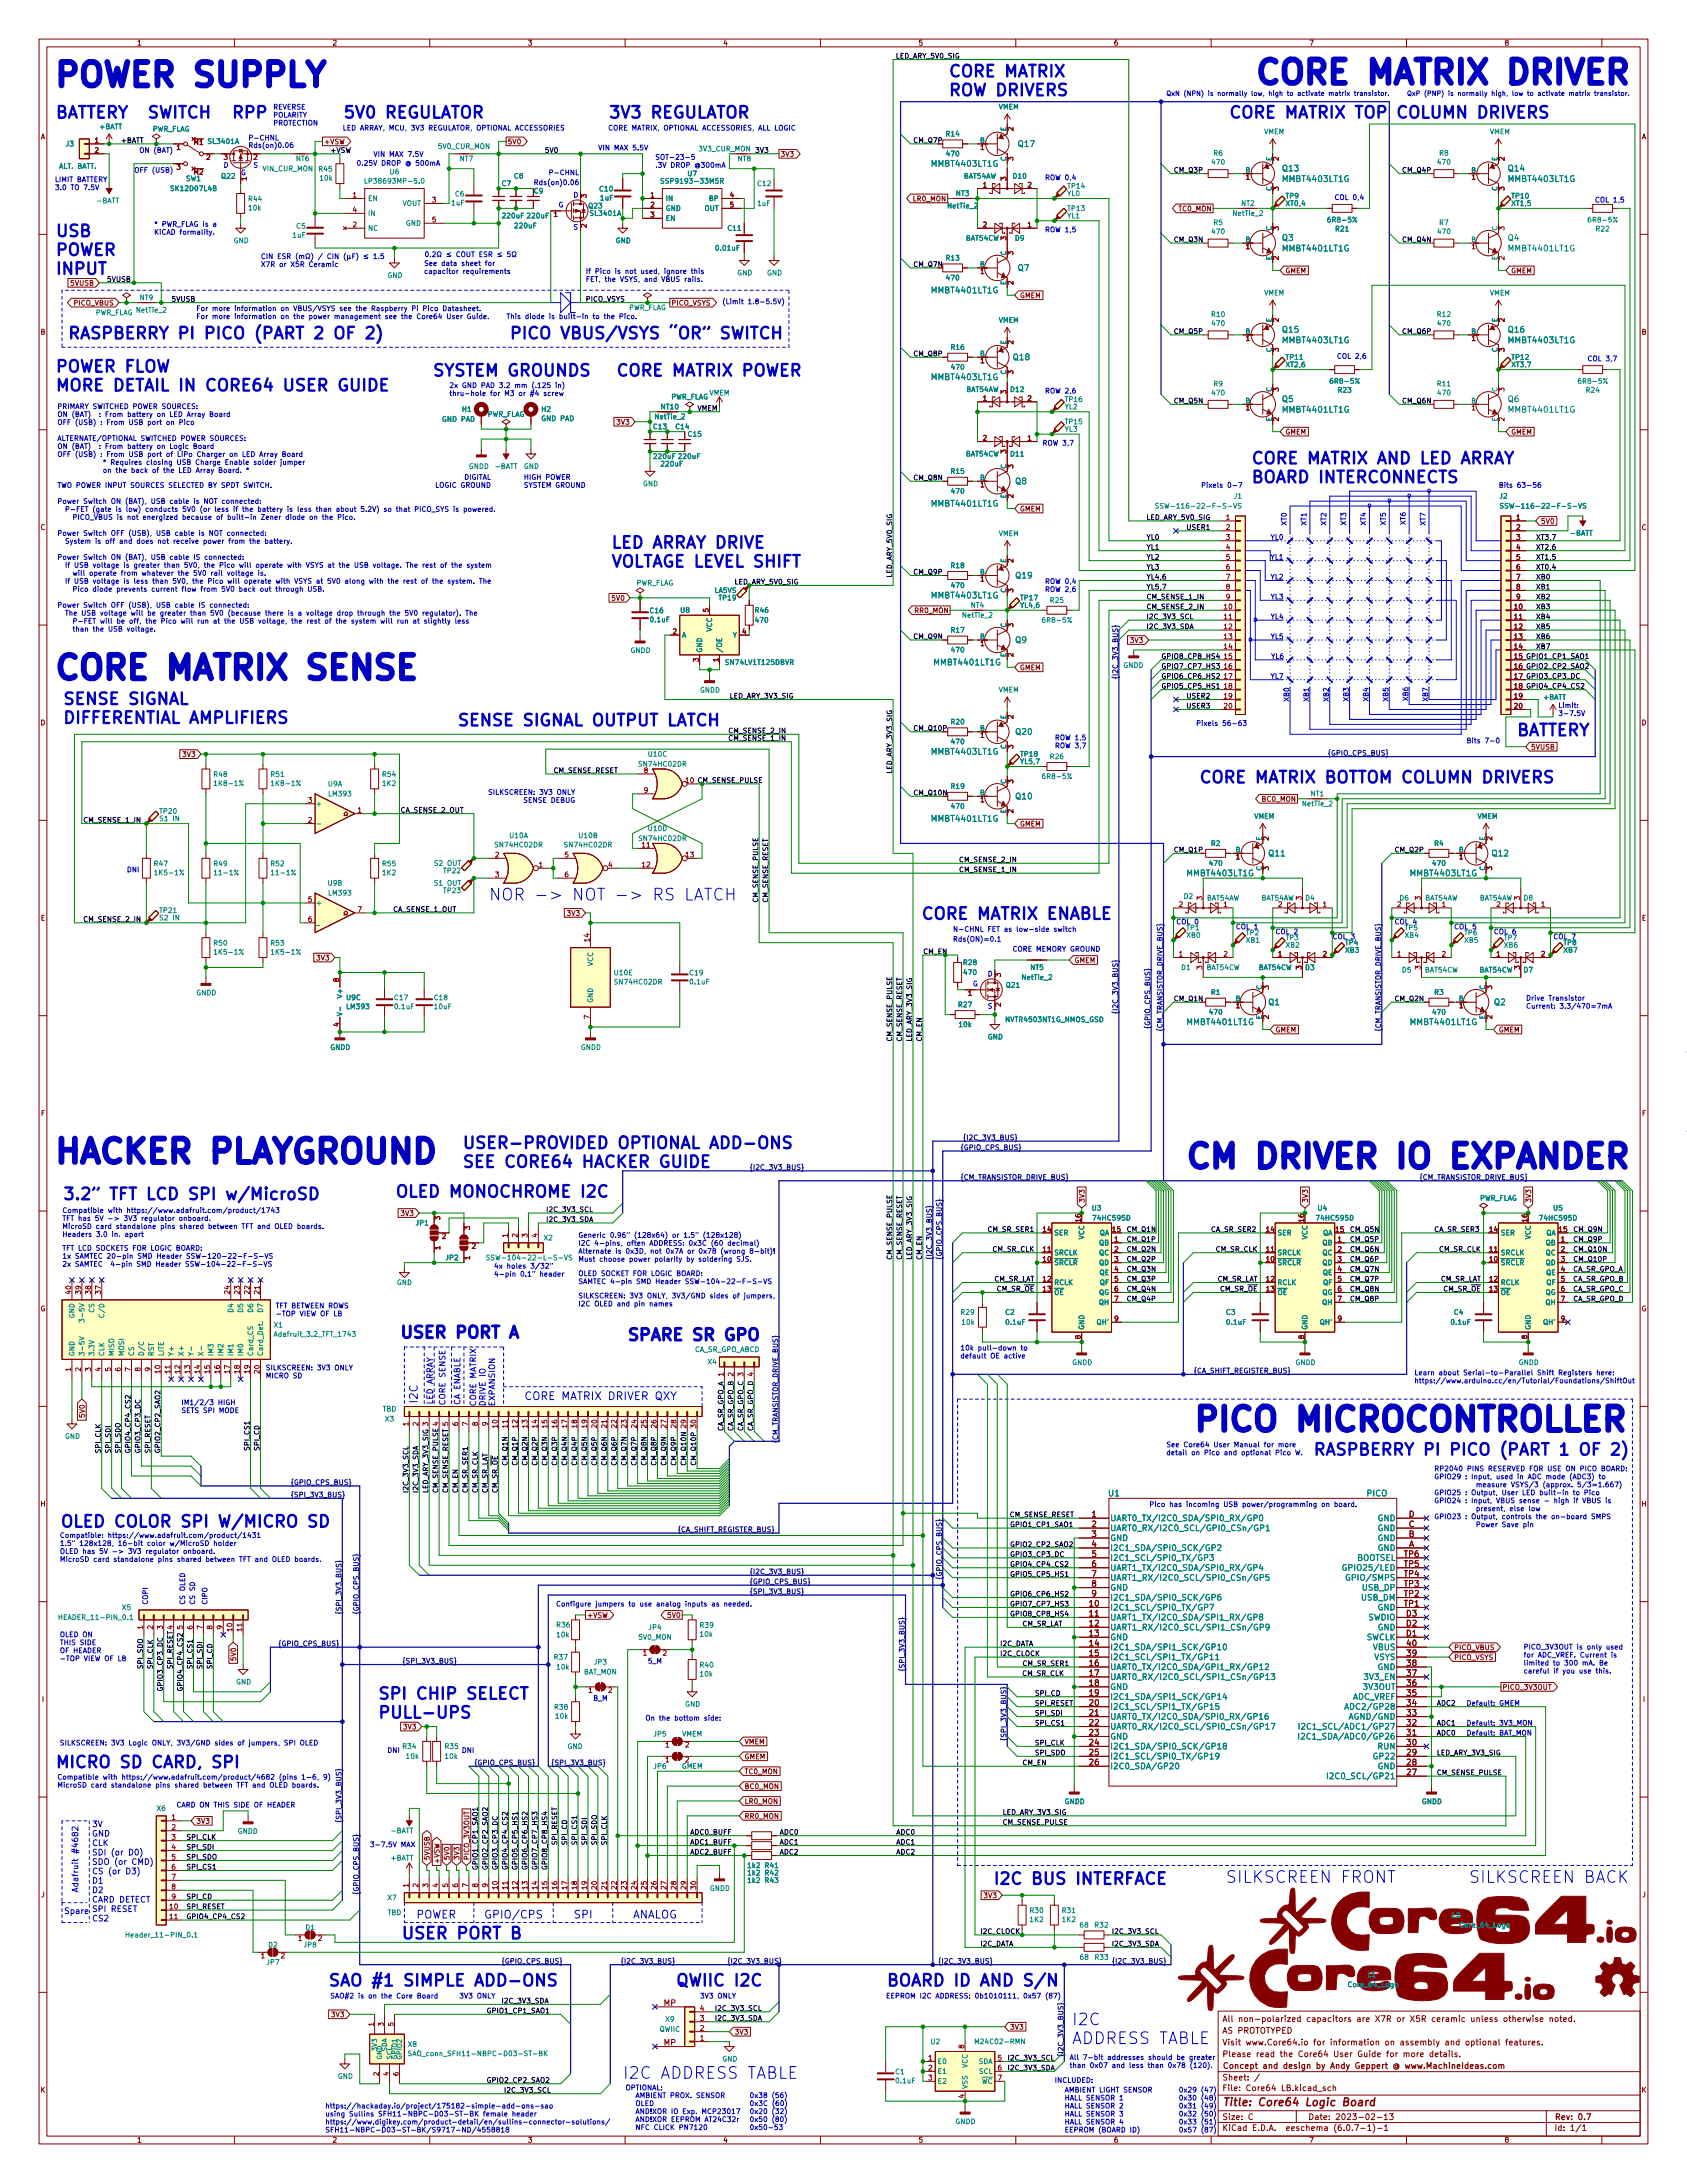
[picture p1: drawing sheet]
<svg xmlns="http://www.w3.org/2000/svg" width="432mm" height="559mm" viewBox="0 0 432 559" stroke-linecap="round" stroke-linejoin="round" font-family="sans-serif">
<defs><g id="words">
<g font-size="8.4" fill="#0000c2">
<text x="13.3" y="22.1">POWER SUPPLY</text>
<text x="320.7" y="21.5">CORE MATRIX DRIVER</text>
<text x="13.3" y="173.9">CORE MATRIX SENSE</text>
<text x="13.3" y="297.7">HACKER PLAYGROUND</text>
<text x="302.9" y="299">CM DRIVER IO EXPANDER</text>
<text x="308.6" y="366.3">PICO MICROCONTROLLER</text>
</g>
<g font-size="4.2" fill="#0000c2">
<text x="242.6" y="19.7">CORE MATRIX</text>
<text x="242.6" y="24.6">ROW DRIVERS</text>
<text x="14" y="30.3">BATTERY</text>
<text x="37.5" y="30.3">SWITCH</text>
<text x="59.1" y="30.3">RPP</text>
<text x="87.6" y="30.3">5V0 REGULATOR</text>
<text x="155.6" y="30.3">3V3 REGULATOR</text>
<text x="314.3" y="30.3">CORE MATRIX TOP COLUMN DRIVERS</text>
<text x="14" y="60.6">USB</text>
<text x="14" y="65.5">POWER</text>
<text x="14" y="70.3">INPUT</text>
<text x="17.1" y="86.8">RASPBERRY PI PICO (PART 2 OF 2)</text>
<text x="14" y="95.3">POWER FLOW</text>
<text x="14" y="100.1">MORE DETAIL IN CORE64 USER GUIDE</text>
<text x="110.5" y="96.3">SYSTEM GROUNDS</text>
<text x="157.5" y="96.3">CORE MATRIX POWER</text>
<text x="320" y="118.8">CORE MATRIX AND LED ARRAY</text>
<text x="320" y="123.6">BOARD INTERCONNECTS</text>
<text x="156.2" y="140.4">LED ARRAY DRIVE</text>
<text x="156.2" y="145.2">VOLTAGE LEVEL SHIFT</text>
<text x="15.9" y="180.4">SENSE SIGNAL</text>
<text x="15.9" y="185.2">DIFFERENTIAL AMPLIFIERS</text>
<text x="116.8" y="185.9">SENSE SIGNAL OUTPUT LATCH</text>
<text x="388" y="188.4">BATTERY</text>
<text x="306.7" y="200.5">CORE MATRIX BOTTOM COLUMN DRIVERS</text>
<text x="125.1" y="230.5">NOR -&gt; NOT -&gt; RS LATCH</text>
<text x="235.6" y="235.4">CORE MATRIX ENABLE</text>
<text x="118.1" y="294.1">USER-PROVIDED OPTIONAL ADD-ONS</text>
<text x="118.1" y="298.9">SEE CORE64 HACKER GUIDE</text>
<text x="101" y="306.5">OLED MONOCHROME I2C</text>
<text x="104.8" y="342.5">USER PORT A</text>
<text x="163.1" y="343.2">SPARE SR GPO</text>
<text x="335.9" y="372.5">RASPBERRY PI PICO (PART 1 OF 2)</text>
<text x="15.2" y="391">OLED COLOR SPI W/MICRO SD</text>
<text x="96.5" y="435">SPI CHIP SELECT</text>
<text x="96.5" y="439.9">PULL-UPS</text>
<text x="14" y="452.6">MICRO SD CARD, SPI</text>
<text x="254" y="482.4">I2C BUS INTERFACE</text>
<text x="313.7" y="482">SILKSCREEN FRONT</text>
<text x="375.9" y="482">SILKSCREEN BACK</text>
<text x="105.4" y="496.4">USER PORT B</text>
<text x="83.8" y="508.4">SAO #1 SIMPLE ADD-ONS</text>
<text x="172.7" y="508.4">QWIIC I2C</text>
<text x="226.7" y="508.4">BOARD ID AND S/N</text>
<text x="274.3" y="518.4">I2C</text>
<text x="274.3" y="523.3">ADDRESS TABLE</text>
<text x="159.4" y="532.2">I2C ADDRESS TABLE</text>
</g>
<g font-size="2.8" fill="#0000c2">
<text x="106.9" y="358.7" transform="rotate(-90 106.9 358.7)">I2C</text>
<text x="135.9" y="358.4">CORE MATRIX DRIVER QXY</text>
<text x="106.3" y="491.1">POWER</text>
<text x="125.6" y="491.1">GPIO/CPS</text>
<text x="147.3" y="491.1">SPI</text>
<text x="161.3" y="491.1">ANALOG</text>
</g>
<text font-size="2.8" fill="#840000" x="312.8" y="539.1">Title: Core64 Logic Board</text>
<g font-size="2.1" fill="#008484">
<text x="260.7" y="37.6">Q17</text>
<text x="238.6" y="42.7">MMBT4403LT1G</text>
<text x="328.3" y="43.9">Q13</text>
<text x="328.5" y="46.6">MMBT4403LT1G</text>
<text x="386.1" y="43.9">Q14</text>
<text x="386.3" y="46.6">MMBT4403LT1G</text>
<text x="328.2" y="61.6">Q3</text>
<text x="328.5" y="64.3">MMBT4401LT1G</text>
<text x="386" y="61.6">Q4</text>
<text x="386.3" y="64.3">MMBT4401LT1G</text>
<text x="260.6" y="69.3">Q7</text>
<text x="238.6" y="75.1">MMBT4401LT1G</text>
<text x="328.3" y="85.1">Q15</text>
<text x="328.5" y="87.8">MMBT4403LT1G</text>
<text x="386.1" y="85.1">Q16</text>
<text x="386.3" y="87.8">MMBT4403LT1G</text>
<text x="259.4" y="92.2">Q18</text>
<text x="238.6" y="97.3">MMBT4403LT1G</text>
<text x="328.2" y="102.9">Q5</text>
<text x="328.5" y="105.6">MMBT4401LT1G</text>
<text x="386" y="102.9">Q6</text>
<text x="386.3" y="105.6">MMBT4401LT1G</text>
<text x="259.9" y="124">Q8</text>
<text x="238.6" y="129.7">MMBT4401LT1G</text>
<text x="260.1" y="148.1">Q19</text>
<text x="238.6" y="153.2">MMBT4403LT1G</text>
<text x="259.9" y="164.6">Q9</text>
<text x="239.3" y="170.3">MMBT4401LT1G</text>
<text x="260.1" y="188.1">Q20</text>
<text x="238.6" y="193.2">MMBT4403LT1G</text>
<text x="260.1" y="204.6">Q10</text>
<text x="238.6" y="210.3">MMBT4401LT1G</text>
<text x="324.8" y="219.2">Q11</text>
<text x="382" y="219.2">Q12</text>
<text x="304" y="224.3">MMBT4403LT1G</text>
<text x="361.2" y="224.3">MMBT4403LT1G</text>
<text x="324.7" y="257.3">Q1</text>
<text x="382.5" y="257.3">Q2</text>
<text x="304" y="262.4">MMBT4401LT1G</text>
<text x="361.2" y="262.4">MMBT4401LT1G</text>
<text x="283.8" y="383">U1</text>
<text x="349.8" y="383">PICO</text>
<text x="284.1" y="389.4">UART0_TX/I2C0_SDA/SPI0_RX/GP0</text>
<text x="352.6" y="389.4">GND</text>
<text x="284.1" y="391.9">UART0_RX/I2C0_SCL/GPI0_CSn/GP1</text>
<text x="284.1" y="394.4">GND</text>
<text x="352.6" y="394.4">GND</text>
<text x="352.6" y="391.9">GND</text>
<text x="284.1" y="397">I2C1_SDA/SPI0_SCK/GP2</text>
<text x="284.1" y="399.5">I2C1_SCL/SPI0_TX/GP3</text>
<text x="347.2" y="399.5">BOOTSEL</text>
<text x="352.6" y="397">GND</text>
<text x="284.1" y="402.1">UART1_TX/I2C0_SDA/SPI0_RX/GP4</text>
<text x="284.1" y="404.6">UART1_RX/I2C0_SCL/SPI0_CSn/GP5</text>
<text x="284.1" y="407.1">GND</text>
<text x="345" y="402.1">GPIO25/LED</text>
<text x="345.5" y="404.6">GPIO/SMPS</text>
<text x="348.8" y="407.1">USB_DP</text>
<text x="284.1" y="412.2">I2C1_SCL/SPI0_TX/GP7</text>
<text x="284.1" y="409.7">I2C1_SDA/SPI0_SCK/GP6</text>
<text x="348.4" y="409.7">USB_DM</text>
<text x="352.6" y="412.2">GND</text>
<text x="284.1" y="414.8">UART1_TX/I2C0_SDA/SPI1_RX/GP8</text>
<text x="284.1" y="417.3">UART1_RX/I2C0_SCL/SPI1_CSn/GP9</text>
<text x="284.1" y="419.8">GND</text>
<text x="349.6" y="419.8">SWCLK</text>
<text x="350.2" y="414.8">SWDIO</text>
<text x="352.6" y="417.3">GND</text>
<text x="284.1" y="422.4">I2C1_SDA/SPI1_SCK/GP10</text>
<text x="284.1" y="424.9">I2C1_SCL/SPI1_TX/GP11</text>
<text x="351.5" y="422.4">VBUS</text>
<text x="351.7" y="424.9">VSYS</text>
<text x="284.1" y="427.5">UART0_TX/I2C0_SDA/GPI1_RX/GP12</text>
<text x="284.1" y="430">UART0_RX/I2C0_SCL/SPI1_CSn/GP13</text>
<text x="349.5" y="430">3V3_EN</text>
<text x="352.6" y="427.5">GND</text>
<text x="284.1" y="432.5">GND</text>
<text x="284.1" y="435.1">I2C1_SDA/SPI1_SCK/GP14</text>
<text x="284.1" y="437.6">I2C1_SCL/SPI1_TX/GP15</text>
<text x="345.7" y="437.6">ADC2/GP28</text>
<text x="346" y="435.1">ADC_VREF</text>
<text x="349.1" y="432.5">3V3OUT</text>
<text x="284.1" y="440.2">UART0_TX/I2C0_SDA/SPI0_RX/GP16</text>
<text x="284.1" y="442.7">UART0_RX/I2C0_SCL/SPI0_CSn/GP17</text>
<text x="335.3" y="442.7">I2C1_SCL/ADC1/GP27</text>
<text x="345.9" y="440.2">AGND/GND</text>
<text x="284.1" y="445.2">GND</text>
<text x="284.1" y="447.8">I2C1_SDA/SPI0_SCK/GP18</text>
<text x="335.1" y="445.2">I2C1_SDA/ADC0/GP26</text>
<text x="352.7" y="447.8">RUN</text>
<text x="284.1" y="450.3">I2C1_SCL/SPI0_TX/GP19</text>
<text x="284.1" y="452.9">I2C0_SDA/GP20</text>
<text x="341.6" y="455.4">I2C0_SCL/GP21</text>
<text x="351.9" y="450.3">GP22</text>
<text x="352.6" y="452.9">GND</text>
</g>
<g font-size="2.1" fill="#0000c2">
<text x="110.8" y="359.5" transform="rotate(-90 110.8 359.5)">LED ARRAY</text>
<text x="114" y="359.1" transform="rotate(-90 114 359.1)">CORE SENSE</text>
<text x="117.8" y="359.5" transform="rotate(-90 117.8 359.5)">CA ENABLE</text>
<text x="121.9" y="360" transform="rotate(-90 121.9 360)">CORE MATRIX</text>
<text x="124.3" y="360" transform="rotate(-90 124.3 360)">DRIVE IO</text>
<text x="126.7" y="360" transform="rotate(-90 126.7 360)">EXPANSION</text>
<text x="23.5" y="467.7">3V</text>
<text x="23.5" y="470.1">GND</text>
<text x="23.5" y="472.5">CLK</text>
<text x="23.5" y="474.9">SDI (or D0)</text>
<text x="23.5" y="477.3">SDO (or CMD)</text>
<text x="23.5" y="479.8">CS (or D3)</text>
<text x="20" y="484.5" transform="rotate(-90 20 484.5)">Adafruit #4682</text>
<text x="23.5" y="482.2">D1</text>
<text x="23.5" y="484.6">D2</text>
<text x="17.1" y="489.9">Spare</text>
<text x="23.5" y="487">CARD DETECT</text>
<text x="23.5" y="489.4">SPI RESET</text>
<text x="23.5" y="491.8">CS2</text>
</g>
<g font-size="2.1" fill="#840000">
<text x="279.5" y="388.4">1</text>
<text x="360.6" y="388.4">D</text>
<text x="279.5" y="390.9">2</text>
<text x="279.5" y="393.4">3</text>
<text x="279.5" y="396">4</text>
<text x="360.6" y="396">A</text>
<text x="360.6" y="393.4">B</text>
<text x="360.6" y="390.9">C</text>
<text x="279.5" y="398.5">5</text>
<text x="279.5" y="401.1">6</text>
<text x="359.4" y="401.1">TP5</text>
<text x="359.4" y="398.5">TP6</text>
<text x="279.5" y="403.6">7</text>
<text x="279.5" y="406.1">8</text>
<text x="359.4" y="406.1">TP3</text>
<text x="359.4" y="403.6">TP4</text>
<text x="278.9" y="411.2">10</text>
<text x="278.9" y="413.8">11</text>
<text x="279.5" y="408.7">9</text>
<text x="359.4" y="411.2">TP1</text>
<text x="359.4" y="408.7">TP2</text>
<text x="360" y="413.8">D3</text>
<text x="278.9" y="416.3">12</text>
<text x="278.9" y="418.8">13</text>
<text x="360" y="418.8">D1</text>
<text x="360" y="416.3">D2</text>
<text x="278.9" y="421.4">14</text>
<text x="278.9" y="423.9">15</text>
<text x="360.2" y="423.9">39</text>
<text x="360.2" y="421.4">40</text>
<text x="278.9" y="426.5">16</text>
<text x="278.9" y="429">17</text>
<text x="278.9" y="431.5">18</text>
<text x="360.2" y="431.5">36</text>
<text x="360.2" y="429">37</text>
<text x="360.2" y="426.5">38</text>
<text x="278.9" y="434.1">19</text>
<text x="278.9" y="436.6">20</text>
<text x="360.2" y="436.6">34</text>
<text x="360.2" y="434.1">35</text>
<text x="278.9" y="439.2">21</text>
<text x="278.9" y="441.7">22</text>
<text x="360.2" y="441.7">32</text>
<text x="360.2" y="439.2">33</text>
<text x="278.9" y="444.2">23</text>
<text x="278.9" y="446.8">24</text>
<text x="278.9" y="449.3">25</text>
<text x="360.2" y="449.3">29</text>
<text x="360.2" y="446.8">30</text>
<text x="360.2" y="444.2">31</text>
<text x="278.9" y="451.9">26</text>
<text x="360.2" y="454.4">27</text>
<text x="360.2" y="451.9">28</text>
<text x="169.9" y="513.5">MP</text>
<text x="312.8" y="520.5">AS PROTOTYPED</text>
<text x="312.8" y="517.5">All non-polarized capacitors are X7R or X5R ceramic unless otherwise noted.</text>
<text x="169.9" y="523.6">MP</text>
<text x="312.8" y="526.5">Please read the Core64 User Guide for more details.</text>
<text x="312.8" y="523.5">Visit www.Core64.io for information on assembly and optional features.</text>
<text x="312.8" y="532.6">Sheet: /</text>
<text x="312.8" y="529.6">Concept and design by Andy Geppert @ www.MachineIdeas.com</text>
<text x="312.8" y="535.3">File: Core64 LB.kicad_sch</text>
<text x="312.8" y="545.4">KiCad E.D.A. eeschema (6.0.7-1)-1</text>
<text x="312.8" y="542.6">Size: C</text>
<text x="334.8" y="542.6">Date: 2023-02-13</text>
<text x="397.8" y="542.6">Rev: 0.7</text>
<text x="397.8" y="545.4">Id: 1/1</text>
</g>
<g font-size="1.8" fill="#840000">
<text x="35" y="11.7">1</text>
<text x="85" y="11.7">2</text>
<text x="135" y="11.7">3</text>
<text x="185" y="11.7">4</text>
<text x="235" y="11.7">5</text>
<text x="285" y="11.7">6</text>
<text x="335" y="11.7">7</text>
<text x="385" y="11.7">8</text>
<text x="10.3" y="35.6">A</text>
<text x="259.3" y="33.5" transform="rotate(-90 259.3 33.5)">2</text>
<text x="420.1" y="35.6">A</text>
<text x="24.3" y="36.6">1</text>
<text x="24.3" y="39.1">2</text>
<text x="45.2" y="38.4">1</text>
<text x="49.6" y="37.1">M1</text>
<text x="52.8" y="40.9">2</text>
<text x="57.3" y="40.9">3</text>
<text x="64.9" y="40.9">2</text>
<text x="82.9" y="36.9">+VSW</text>
<text x="129.9" y="36.9">5V0</text>
<text x="199.7" y="40.1">3V3</text>
<text x="233.7" y="36.6">CM_Q7P</text>
<text x="251" y="38.4">1</text>
<text x="259.3" y="41.1" transform="rotate(-90 259.3 41.1)">3</text>
<text x="327.3" y="41.1" transform="rotate(-90 327.3 41.1)">2</text>
<text x="385.1" y="41.1" transform="rotate(-90 385.1 41.1)">2</text>
<text x="45.2" y="43.4">3</text>
<text x="49.6" y="44.7">M2</text>
<text x="63.1" y="46.2" transform="rotate(-90 63.1 46.2)">1</text>
<text x="257.6" y="46.2" transform="rotate(-90 257.6 46.2)">3</text>
<text x="318.9" y="46">1</text>
<text x="376.7" y="46">1</text>
<text x="90.3" y="50.5">1</text>
<text x="110.6" y="51.8">3</text>
<text x="150.1" y="50.7" transform="rotate(-90 150.1 50.7)">3</text>
<text x="166.5" y="50.5">1</text>
<text x="166.5" y="53.1">2</text>
<text x="186.8" y="50.5">4</text>
<text x="186.8" y="53.1">5</text>
<text x="233.8" y="51.5">LR0_MON</text>
<text x="251.6" y="48">1</text>
<text x="263" y="48">2</text>
<text x="327.3" y="48.8" transform="rotate(-90 327.3 48.8)">3</text>
<text x="385.1" y="48.8" transform="rotate(-90 385.1 48.8)">3</text>
<text x="90.3" y="58.2">2</text>
<text x="90.3" y="54.4">4</text>
<text x="110.6" y="56.9">5</text>
<text x="141.7" y="55.5">1</text>
<text x="150.1" y="58.3" transform="rotate(-90 150.1 58.3)">2</text>
<text x="166.5" y="55.6">3</text>
<text x="251.6" y="58.2">2</text>
<text x="263" y="58.2">1</text>
<text x="301.7" y="54.1">TC0_MON</text>
<text x="327.3" y="58.9" transform="rotate(-90 327.3 58.9)">3</text>
<text x="385.1" y="58.9" transform="rotate(-90 385.1 58.9)">3</text>
<text x="257.6" y="61.5" transform="rotate(-90 257.6 61.5)">3</text>
<text x="259.3" y="65.3" transform="rotate(-90 259.3 65.3)">3</text>
<text x="318.9" y="63.8">1</text>
<text x="376.7" y="63.8">1</text>
<text x="233.7" y="68.3">CM_Q7N</text>
<text x="251" y="70.1">1</text>
<text x="327.3" y="66.5" transform="rotate(-90 327.3 66.5)">2</text>
<text x="328.9" y="69.9">GMEM</text>
<text x="385.1" y="66.5" transform="rotate(-90 385.1 66.5)">2</text>
<text x="386.7" y="69.9">GMEM</text>
<text x="18.2" y="73.1">5VUSB</text>
<text x="259.3" y="72.9" transform="rotate(-90 259.3 72.9)">2</text>
<text x="261" y="76.3">GMEM</text>
<text x="19" y="78.2">PICO_VBUS</text>
<text x="171.8" y="78.2">PICO_VSYS</text>
<text x="327.3" y="82.4" transform="rotate(-90 327.3 82.4)">2</text>
<text x="385.1" y="82.4" transform="rotate(-90 385.1 82.4)">2</text>
<text x="10.3" y="85.6">B</text>
<text x="259.3" y="88.1" transform="rotate(-90 259.3 88.1)">2</text>
<text x="318.9" y="87.2">1</text>
<text x="376.7" y="87.2">1</text>
<text x="420.1" y="85.6">B</text>
<text x="251" y="93">1</text>
<text x="259.3" y="95.7" transform="rotate(-90 259.3 95.7)">3</text>
<text x="327.3" y="90" transform="rotate(-90 327.3 90)">3</text>
<text x="385.1" y="90" transform="rotate(-90 385.1 90)">3</text>
<text x="257.6" y="100.8" transform="rotate(-90 257.6 100.8)">3</text>
<text x="327.3" y="100.2" transform="rotate(-90 327.3 100.2)">3</text>
<text x="385.1" y="100.2" transform="rotate(-90 385.1 100.2)">3</text>
<text x="169.3" y="104.8">NT10</text>
<text x="251.6" y="102.6">1</text>
<text x="263" y="102.6">2</text>
<text x="318.9" y="105">1</text>
<text x="327.3" y="107.8" transform="rotate(-90 327.3 107.8)">2</text>
<text x="376.7" y="105">1</text>
<text x="385.1" y="107.8" transform="rotate(-90 385.1 107.8)">2</text>
<text x="158.1" y="108.7">3V3</text>
<text x="251.6" y="112.8">2</text>
<text x="263" y="112.8">1</text>
<text x="328.9" y="111.2">GMEM</text>
<text x="386.7" y="111.2">GMEM</text>
<text x="257.6" y="116.1" transform="rotate(-90 257.6 116.1)">3</text>
<text x="259.3" y="119.9" transform="rotate(-90 259.3 119.9)">3</text>
<text x="251" y="124.7">1</text>
<text x="259.3" y="127.5" transform="rotate(-90 259.3 127.5)">2</text>
<text x="261" y="130.9">GMEM</text>
<text x="10.3" y="135.7">C</text>
<text x="313.8" y="133.1">1</text>
<text x="313.8" y="135.6">2</text>
<text x="388.1" y="133.1">1</text>
<text x="388.1" y="135.6">2</text>
<text x="394.3" y="134.1">5V0</text>
<text x="420.1" y="135.7">C</text>
<text x="313.8" y="138.2">3</text>
<text x="313.8" y="140.7">4</text>
<text x="313.8" y="143.3">5</text>
<text x="388.1" y="138.2">3</text>
<text x="388.1" y="140.7">4</text>
<text x="388.1" y="143.3">5</text>
<text x="251" y="148.8">1</text>
<text x="259.3" y="144" transform="rotate(-90 259.3 144)">2</text>
<text x="313.8" y="145.8">6</text>
<text x="313.8" y="148.3">7</text>
<text x="388.1" y="145.8">6</text>
<text x="388.1" y="148.3">7</text>
<text x="156.9" y="153.8">5V0</text>
<text x="259.3" y="151.6" transform="rotate(-90 259.3 151.6)">3</text>
<text x="313.3" y="156">10</text>
<text x="313.8" y="150.9">8</text>
<text x="313.8" y="153.4">9</text>
<text x="387.6" y="156">10</text>
<text x="388.1" y="150.9">8</text>
<text x="388.1" y="153.4">9</text>
<text x="181.4" y="156.7" transform="rotate(-90 181.4 156.7)">5</text>
<text x="234.2" y="156.9">RR0_MON</text>
<text x="259.3" y="160.5" transform="rotate(-90 259.3 160.5)">3</text>
<text x="313.3" y="158.5">11</text>
<text x="313.3" y="161">12</text>
<text x="387.6" y="158.5">11</text>
<text x="387.6" y="161">12</text>
<text x="172.2" y="162.3">2</text>
<text x="190" y="162.3">4</text>
<text x="251" y="165.4">1</text>
<text x="289.6" y="164.6">3V3</text>
<text x="313.3" y="163.6">13</text>
<text x="313.3" y="166.1">14</text>
<text x="387.6" y="163.6">13</text>
<text x="387.6" y="166.1">14</text>
<text x="178.8" y="169.4" transform="rotate(-90 178.8 169.4)">3</text>
<text x="183.9" y="169.4" transform="rotate(-90 183.9 169.4)">1</text>
<text x="259.3" y="168.1" transform="rotate(-90 259.3 168.1)">2</text>
<text x="261" y="171.5">GMEM</text>
<text x="313.3" y="168.7">15</text>
<text x="313.3" y="171.2">16</text>
<text x="313.3" y="173.7">17</text>
<text x="387.6" y="168.7">15</text>
<text x="387.6" y="171.2">16</text>
<text x="387.6" y="173.7">17</text>
<text x="313.3" y="176.3">18</text>
<text x="313.3" y="178.8">19</text>
<text x="387.6" y="178.8">19</text>
<text x="387.6" y="176.3">18</text>
<text x="10.3" y="185.7">D</text>
<text x="259.3" y="184" transform="rotate(-90 259.3 184)">2</text>
<text x="313.3" y="181.4">20</text>
<text x="387.6" y="181.4">20</text>
<text x="420.1" y="185.7">D</text>
<text x="251" y="188.8">1</text>
<text x="259.3" y="191.6" transform="rotate(-90 259.3 191.6)">3</text>
<text x="391.8" y="191.9">5VUSB</text>
<text x="47" y="193.8">3V3</text>
<text x="164.9" y="197.9">8</text>
<text x="164.9" y="202.9">9</text>
<text x="259.3" y="200.5" transform="rotate(-90 259.3 200.5)">3</text>
<text x="78.9" y="205.5">3</text>
<text x="91.6" y="208">1</text>
<text x="251" y="205.4">1</text>
<text x="259.3" y="208.1" transform="rotate(-90 259.3 208.1)">2</text>
<text x="323.1" y="205.2">BC0_MON</text>
<text x="78.9" y="210.6">2</text>
<text x="261" y="211.5">GMEM</text>
<text x="324.7" y="215.1" transform="rotate(-90 324.7 215.1)">2</text>
<text x="381.9" y="215.1" transform="rotate(-90 381.9 215.1)">2</text>
<text x="126.8" y="219.5">2</text>
<text x="137.9" y="222">1</text>
<text x="144.5" y="219.5">5</text>
<text x="155.7" y="222">4</text>
<text x="164.4" y="216.9">11</text>
<text x="164.4" y="222">12</text>
<text x="175.5" y="219.5">13</text>
<text x="316.4" y="220">1</text>
<text x="373.5" y="220">1</text>
<text x="126.8" y="224.5">3</text>
<text x="144.5" y="224.5">6</text>
<text x="324.7" y="222.7" transform="rotate(-90 324.7 222.7)">3</text>
<text x="381.9" y="222.7" transform="rotate(-90 381.9 222.7)">3</text>
<text x="78.9" y="230.9">5</text>
<text x="91.6" y="233.4">7</text>
<text x="301.8" y="232.2">2</text>
<text x="307.7" y="230.4" transform="rotate(-90 307.7 230.4)">3</text>
<text x="313.2" y="232.2">1</text>
<text x="327.2" y="232.2">2</text>
<text x="333.1" y="230.4" transform="rotate(-90 333.1 230.4)">3</text>
<text x="338.6" y="232.2">1</text>
<text x="357.6" y="232.2">2</text>
<text x="363.6" y="230.4" transform="rotate(-90 363.6 230.4)">3</text>
<text x="369.1" y="232.2">1</text>
<text x="383" y="232.2">2</text>
<text x="389" y="230.4" transform="rotate(-90 389 230.4)">3</text>
<text x="394.5" y="232.2">1</text>
<text x="10.4" y="235.7">E</text>
<text x="78.9" y="236">6</text>
<text x="145.4" y="234.4">3V3</text>
<text x="420.2" y="235.7">E</text>
<text x="81.3" y="245.8">3V3</text>
<text x="150.9" y="241" transform="rotate(-90 150.9 241)">14</text>
<text x="301.8" y="244.9">1</text>
<text x="313.2" y="244.9">2</text>
<text x="327.2" y="244.9">1</text>
<text x="338.6" y="244.9">2</text>
<text x="357.6" y="244.9">1</text>
<text x="369.1" y="244.9">2</text>
<text x="383" y="244.9">1</text>
<text x="394.5" y="244.9">2</text>
<text x="86.7" y="251.3" transform="rotate(-90 86.7 251.3)">8</text>
<text x="256.2" y="250" transform="rotate(-90 256.2 250)">3</text>
<text x="275" y="246.5">GMEM</text>
<text x="307.7" y="248.1" transform="rotate(-90 307.7 248.1)">3</text>
<text x="333.1" y="248.1" transform="rotate(-90 333.1 248.1)">3</text>
<text x="363.6" y="248.1" transform="rotate(-90 363.6 248.1)">3</text>
<text x="389" y="248.1" transform="rotate(-90 389 248.1)">3</text>
<text x="247.8" y="254.9">1</text>
<text x="256.2" y="257.7" transform="rotate(-90 256.2 257.7)">2</text>
<text x="324.7" y="253.2" transform="rotate(-90 324.7 253.2)">3</text>
<text x="381.9" y="253.2" transform="rotate(-90 381.9 253.2)">3</text>
<text x="86.7" y="262.7" transform="rotate(-90 86.7 262.7)">4</text>
<text x="150.9" y="260.8" transform="rotate(-90 150.9 260.8)">7</text>
<text x="316.4" y="258.1">1</text>
<text x="324.7" y="260.8" transform="rotate(-90 324.7 260.8)">2</text>
<text x="373.5" y="258.1">1</text>
<text x="381.9" y="260.8" transform="rotate(-90 381.9 260.8)">2</text>
<text x="326.4" y="264.3">GMEM</text>
<text x="383.5" y="264.3">GMEM</text>
<text x="10.4" y="285.7">F</text>
<text x="420.2" y="285.7">F</text>
<text x="102.9" y="311.2">3V3</text>
<text x="277.6" y="308" transform="rotate(-90 277.6 308)">3V3</text>
<text x="334.7" y="308" transform="rotate(-90 334.7 308)">3V3</text>
<text x="391.9" y="308" transform="rotate(-90 391.9 308)">3V3</text>
<text x="112.6" y="312.3" transform="rotate(-90 112.6 312.3)">3</text>
<text x="113.2" y="317.1">2</text>
<text x="120.3" y="314.8" transform="rotate(-90 120.3 314.8)">3</text>
<text x="129.9" y="316.7" transform="rotate(-90 129.9 316.7)">1</text>
<text x="132.5" y="316.7" transform="rotate(-90 132.5 316.7)">2</text>
<text x="135" y="316.7" transform="rotate(-90 135 316.7)">3</text>
<text x="137.5" y="316.7" transform="rotate(-90 137.5 316.7)">4</text>
<text x="267" y="315.3">14</text>
<text x="276.6" y="312.8" transform="rotate(-90 276.6 312.8)">16</text>
<text x="284.8" y="315.3">15</text>
<text x="285.3" y="317.9">1</text>
<text x="324.1" y="315.3">14</text>
<text x="333.8" y="312.8" transform="rotate(-90 333.8 312.8)">16</text>
<text x="341.9" y="315.3">15</text>
<text x="342.4" y="317.9">1</text>
<text x="381.3" y="315.3">14</text>
<text x="390.9" y="312.8" transform="rotate(-90 390.9 312.8)">16</text>
<text x="399.1" y="315.3">15</text>
<text x="399.6" y="317.9">1</text>
<text x="112.6" y="319.9" transform="rotate(-90 112.6 319.9)">1</text>
<text x="120.3" y="322.4" transform="rotate(-90 120.3 322.4)">1</text>
<text x="120.8" y="319.7">2</text>
<text x="267" y="323">10</text>
<text x="267" y="320.4">11</text>
<text x="285.3" y="320.4">2</text>
<text x="285.3" y="323">3</text>
<text x="324.1" y="323">10</text>
<text x="324.1" y="320.4">11</text>
<text x="342.4" y="320.4">2</text>
<text x="342.4" y="323">3</text>
<text x="381.3" y="323">10</text>
<text x="381.3" y="320.4">11</text>
<text x="399.6" y="320.4">2</text>
<text x="399.6" y="323">3</text>
<text x="267" y="328">12</text>
<text x="285.3" y="325.5">4</text>
<text x="285.3" y="328">5</text>
<text x="324.1" y="328">12</text>
<text x="342.4" y="325.5">4</text>
<text x="342.4" y="328">5</text>
<text x="381.3" y="328">12</text>
<text x="399.6" y="325.5">4</text>
<text x="399.6" y="328">5</text>
<text x="10.3" y="335.7">G</text>
<text x="18.2" y="331.2" transform="rotate(-90 18.2 331.2)">40</text>
<text x="20.7" y="331.2" transform="rotate(-90 20.7 331.2)">39</text>
<text x="23.2" y="331.2" transform="rotate(-90 23.2 331.2)">38</text>
<text x="25.8" y="331.2" transform="rotate(-90 25.8 331.2)">37</text>
<text x="58.8" y="331.2" transform="rotate(-90 58.8 331.2)">24</text>
<text x="61.3" y="331.2" transform="rotate(-90 61.3 331.2)">23</text>
<text x="63.9" y="331.2" transform="rotate(-90 63.9 331.2)">22</text>
<text x="66.4" y="331.2" transform="rotate(-90 66.4 331.2)">21</text>
<text x="267" y="330.6">13</text>
<text x="285.3" y="330.6">6</text>
<text x="285.3" y="333.1">7</text>
<text x="324.1" y="330.6">13</text>
<text x="342.4" y="330.6">6</text>
<text x="342.4" y="333.1">7</text>
<text x="381.3" y="330.6">13</text>
<text x="399.6" y="330.6">6</text>
<text x="399.6" y="333.1">7</text>
<text x="420.1" y="335.7">G</text>
<text x="285.3" y="338.2">9</text>
<text x="342.4" y="338.2">9</text>
<text x="399.6" y="338.2">9</text>
<text x="276.6" y="342.8" transform="rotate(-90 276.6 342.8)">8</text>
<text x="333.8" y="342.8" transform="rotate(-90 333.8 342.8)">8</text>
<text x="390.9" y="342.8" transform="rotate(-90 390.9 342.8)">8</text>
<text x="18.2" y="351" transform="rotate(-90 18.2 351)">1</text>
<text x="20.7" y="351" transform="rotate(-90 20.7 351)">2</text>
<text x="23.2" y="351" transform="rotate(-90 23.2 351)">3</text>
<text x="25.8" y="351" transform="rotate(-90 25.8 351)">4</text>
<text x="28.3" y="351" transform="rotate(-90 28.3 351)">5</text>
<text x="30.9" y="351" transform="rotate(-90 30.9 351)">6</text>
<text x="33.4" y="351" transform="rotate(-90 33.4 351)">7</text>
<text x="35.9" y="351" transform="rotate(-90 35.9 351)">8</text>
<text x="38.5" y="351" transform="rotate(-90 38.5 351)">9</text>
<text x="41" y="351.5" transform="rotate(-90 41 351.5)">10</text>
<text x="43.6" y="351.5" transform="rotate(-90 43.6 351.5)">11</text>
<text x="46.1" y="351.5" transform="rotate(-90 46.1 351.5)">12</text>
<text x="48.6" y="351.5" transform="rotate(-90 48.6 351.5)">13</text>
<text x="51.2" y="351.5" transform="rotate(-90 51.2 351.5)">14</text>
<text x="53.7" y="351.5" transform="rotate(-90 53.7 351.5)">15</text>
<text x="56.3" y="351.5" transform="rotate(-90 56.3 351.5)">16</text>
<text x="58.8" y="351.5" transform="rotate(-90 58.8 351.5)">17</text>
<text x="61.3" y="351.5" transform="rotate(-90 61.3 351.5)">18</text>
<text x="63.9" y="351.5" transform="rotate(-90 63.9 351.5)">19</text>
<text x="66.4" y="351.5" transform="rotate(-90 66.4 351.5)">20</text>
<text x="21.7" y="362.6" transform="rotate(-90 21.7 362.6)">5V0</text>
<text x="104.5" y="365" transform="rotate(-90 104.5 365)">1</text>
<text x="107.1" y="365" transform="rotate(-90 107.1 365)">2</text>
<text x="117.2" y="365" transform="rotate(-90 117.2 365)">6</text>
<text x="119.8" y="365" transform="rotate(-90 119.8 365)">7</text>
<text x="122.3" y="365" transform="rotate(-90 122.3 365)">8</text>
<text x="124.8" y="365" transform="rotate(-90 124.8 365)">9</text>
<text x="127.4" y="365.5" transform="rotate(-90 127.4 365.5)">10</text>
<text x="129.9" y="365.5" transform="rotate(-90 129.9 365.5)">11</text>
<text x="132.5" y="365.5" transform="rotate(-90 132.5 365.5)">12</text>
<text x="135" y="365.5" transform="rotate(-90 135 365.5)">13</text>
<text x="137.5" y="365.5" transform="rotate(-90 137.5 365.5)">14</text>
<text x="140.1" y="365.5" transform="rotate(-90 140.1 365.5)">15</text>
<text x="142.6" y="365.5" transform="rotate(-90 142.6 365.5)">16</text>
<text x="145.2" y="365.5" transform="rotate(-90 145.2 365.5)">17</text>
<text x="147.7" y="365.5" transform="rotate(-90 147.7 365.5)">18</text>
<text x="150.2" y="365.5" transform="rotate(-90 150.2 365.5)">19</text>
<text x="152.8" y="365.5" transform="rotate(-90 152.8 365.5)">20</text>
<text x="155.3" y="365.5" transform="rotate(-90 155.3 365.5)">21</text>
<text x="157.9" y="365.5" transform="rotate(-90 157.9 365.5)">22</text>
<text x="160.4" y="365.5" transform="rotate(-90 160.4 365.5)">23</text>
<text x="162.9" y="365.5" transform="rotate(-90 162.9 365.5)">24</text>
<text x="165.5" y="365.5" transform="rotate(-90 165.5 365.5)">25</text>
<text x="168" y="365.5" transform="rotate(-90 168 365.5)">26</text>
<text x="170.6" y="365.5" transform="rotate(-90 170.6 365.5)">27</text>
<text x="173.1" y="365.5" transform="rotate(-90 173.1 365.5)">28</text>
<text x="175.6" y="365.5" transform="rotate(-90 175.6 365.5)">29</text>
<text x="178.2" y="365.5" transform="rotate(-90 178.2 365.5)">30</text>
<text x="10.3" y="385.6">H</text>
<text x="420.1" y="385.6">H</text>
<text x="36.6" y="417.1" transform="rotate(-90 36.6 417.1)">1</text>
<text x="39.1" y="417.1" transform="rotate(-90 39.1 417.1)">2</text>
<text x="41.7" y="417.1" transform="rotate(-90 41.7 417.1)">3</text>
<text x="46.7" y="417.1" transform="rotate(-90 46.7 417.1)">5</text>
<text x="49.3" y="417.1" transform="rotate(-90 49.3 417.1)">6</text>
<text x="51.8" y="417.1" transform="rotate(-90 51.8 417.1)">7</text>
<text x="54.4" y="417.1" transform="rotate(-90 54.4 417.1)">8</text>
<text x="56.9" y="417.1" transform="rotate(-90 56.9 417.1)">9</text>
<text x="59.4" y="417.5" transform="rotate(-90 59.4 417.5)">10</text>
<text x="62" y="417.5" transform="rotate(-90 62 417.5)">11</text>
<text x="150.2" y="414.1">+VSW</text>
<text x="171.2" y="414.1">5V0</text>
<text x="60.4" y="424.8" transform="rotate(-90 60.4 424.8)">5V0</text>
<text x="164.6" y="423.8">1</text>
<text x="169.7" y="423.8">2</text>
<text x="372.1" y="424.9">PICO_VSYS</text>
<text x="372.1" y="422.4">PICO_VBUS</text>
<text x="10.7" y="435.6">I</text>
<text x="150.6" y="433.3">1</text>
<text x="155.7" y="433.3">2</text>
<text x="384.5" y="432.5">PICO_3V3OUT</text>
<text x="420.5" y="435.6">I</text>
<text x="103.5" y="442.7">3V3</text>
<text x="170.3" y="447.3">1</text>
<text x="175.4" y="447.3">2</text>
<text x="190.5" y="446.5">VMEM</text>
<text x="170.3" y="451.1">1</text>
<text x="175.4" y="451.1">2</text>
<text x="190.5" y="450.3">GMEM</text>
<text x="190.5" y="454.1">TC0_MON</text>
<text x="190.5" y="457.9">BC0_MON</text>
<text x="190.5" y="461.7">LR0_MON</text>
<text x="44" y="465.8">1</text>
<text x="50.2" y="466.8">3V3</text>
<text x="190.5" y="465.5">RR0_MON</text>
<text x="44" y="468.4">2</text>
<text x="44" y="470.9">3</text>
<text x="44" y="473.5">4</text>
<text x="44" y="476">5</text>
<text x="44" y="478.5">6</text>
<text x="109.9" y="476.2" transform="rotate(-90 109.9 476.2)">5VUSB</text>
<text x="112.5" y="477.2" transform="rotate(-90 112.5 477.2)">+VSW</text>
<text x="115" y="476.2" transform="rotate(-90 115 476.2)">5V0</text>
<text x="117.6" y="476.2" transform="rotate(-90 117.6 476.2)">3V3</text>
<text x="120.1" y="476.2" transform="rotate(-90 120.1 476.2)">PICO_3V3OUT</text>
<text x="10.5" y="485.7">J</text>
<text x="44" y="481.1">7</text>
<text x="44" y="483.6">8</text>
<text x="104.5" y="483.1" transform="rotate(-90 104.5 483.1)">1</text>
<text x="107.1" y="483.1" transform="rotate(-90 107.1 483.1)">2</text>
<text x="109.6" y="483.1" transform="rotate(-90 109.6 483.1)">3</text>
<text x="112.1" y="483.1" transform="rotate(-90 112.1 483.1)">4</text>
<text x="114.7" y="483.1" transform="rotate(-90 114.7 483.1)">5</text>
<text x="117.2" y="483.1" transform="rotate(-90 117.2 483.1)">6</text>
<text x="119.8" y="483.1" transform="rotate(-90 119.8 483.1)">7</text>
<text x="122.3" y="483.1" transform="rotate(-90 122.3 483.1)">8</text>
<text x="124.8" y="483.1" transform="rotate(-90 124.8 483.1)">9</text>
<text x="127.4" y="483.6" transform="rotate(-90 127.4 483.6)">10</text>
<text x="129.9" y="483.6" transform="rotate(-90 129.9 483.6)">11</text>
<text x="132.5" y="483.6" transform="rotate(-90 132.5 483.6)">12</text>
<text x="135" y="483.6" transform="rotate(-90 135 483.6)">13</text>
<text x="137.5" y="483.6" transform="rotate(-90 137.5 483.6)">14</text>
<text x="140.1" y="483.6" transform="rotate(-90 140.1 483.6)">15</text>
<text x="142.6" y="483.6" transform="rotate(-90 142.6 483.6)">16</text>
<text x="145.2" y="483.6" transform="rotate(-90 145.2 483.6)">17</text>
<text x="147.7" y="483.6" transform="rotate(-90 147.7 483.6)">18</text>
<text x="150.2" y="483.6" transform="rotate(-90 150.2 483.6)">19</text>
<text x="152.8" y="483.6" transform="rotate(-90 152.8 483.6)">20</text>
<text x="155.3" y="483.6" transform="rotate(-90 155.3 483.6)">21</text>
<text x="157.9" y="483.6" transform="rotate(-90 157.9 483.6)">22</text>
<text x="160.4" y="483.6" transform="rotate(-90 160.4 483.6)">23</text>
<text x="162.9" y="483.6" transform="rotate(-90 162.9 483.6)">24</text>
<text x="165.5" y="483.6" transform="rotate(-90 165.5 483.6)">25</text>
<text x="168" y="483.6" transform="rotate(-90 168 483.6)">26</text>
<text x="170.6" y="483.6" transform="rotate(-90 170.6 483.6)">27</text>
<text x="173.1" y="483.6" transform="rotate(-90 173.1 483.6)">28</text>
<text x="175.6" y="483.6" transform="rotate(-90 175.6 483.6)">29</text>
<text x="178.2" y="483.6" transform="rotate(-90 178.2 483.6)">30</text>
<text x="252.1" y="485.9">3V3</text>
<text x="420.3" y="485.7">J</text>
<text x="43.5" y="488.7">10</text>
<text x="43.5" y="491.2">11</text>
<text x="44" y="486.2">9</text>
<text x="76.3" y="496.8">1</text>
<text x="81.4" y="496.8">2</text>
<text x="66.8" y="501.3">1</text>
<text x="71.9" y="501.3">2</text>
<text x="179.2" y="514.7">4</text>
<text x="85.1" y="516.3">3V3</text>
<text x="179.2" y="519.8">2</text>
<text x="179.2" y="517.3">3</text>
<text x="188" y="520.8">3V3</text>
<text x="258.4" y="519.5">3V3</text>
<text x="179.2" y="522.4">1</text>
<text x="237.6" y="527.4">1</text>
<text x="246.8" y="524.4" transform="rotate(-90 246.8 524.4)">8</text>
<text x="255.4" y="527.4">5</text>
<text x="237.6" y="530">2</text>
<text x="237.6" y="532.5">3</text>
<text x="255.4" y="530">6</text>
<text x="255.4" y="532.5">7</text>
<text x="10.3" y="535.7">K</text>
<text x="246.8" y="537.1" transform="rotate(-90 246.8 537.1)">4</text>
<text x="420.1" y="535.7">K</text>
<text x="35" y="548.5">1</text>
<text x="85" y="548.5">2</text>
<text x="135" y="548.5">3</text>
<text x="185" y="548.5">4</text>
<text x="235" y="548.5">5</text>
<text x="285" y="548.5">6</text>
<text x="335" y="548.5">7</text>
<text x="385" y="548.5">8</text>
</g>
<g font-size="1.8">
<text x="229.3" y="15">LED_ARY_5V0_SIG</text>
<text x="31.1" y="36.6">+BATT</text>
<text x="84.5" y="39.1">+VSW</text>
<text x="139.9" y="39.1">5V0</text>
<text x="193.7" y="39.1">3V3</text>
<text x="300.4" y="44.2">CM_Q3P</text>
<text x="358.8" y="44.2">CM_Q4P</text>
<text x="300.4" y="62">CM_Q3N</text>
<text x="358.8" y="62">CM_Q4N</text>
<text x="27.3" y="72.1">5VUSB</text>
<text x="43.8" y="77.2">5VUSB</text>
<text x="150" y="77.2">PICO_VSYS</text>
<text x="300.4" y="85.5">CM_Q5P</text>
<text x="358.8" y="85.5">CM_Q6P</text>
<text x="233.7" y="91.2">CM_Q8P</text>
<text x="300.4" y="103.2">CM_Q5N</text>
<text x="358.8" y="103.2">CM_Q6N</text>
<text x="233.7" y="122.9">CM_Q8N</text>
<text x="293.5" y="133.1">LED_ARY_5V0_SIG</text>
<text x="304" y="135.6">USER1</text>
<text x="293.4" y="143.2">YL2</text>
<text x="293.4" y="138.2">YL0</text>
<text x="293.4" y="140.7">YL1</text>
<text x="393.1" y="138.2">XT3,7</text>
<text x="393.1" y="143.2">XT1,5</text>
<text x="393.1" y="140.7">XT2,6</text>
<text x="228.3" y="148" transform="rotate(-90 228.3 148)">LED_ARY_5V0_SIG</text>
<text x="233.7" y="147.1">CM_Q9P</text>
<text x="293.4" y="148.3">YL4,6</text>
<text x="293.4" y="145.8">YL3</text>
<text x="393.1" y="145.8">XT0,4</text>
<text x="393.1" y="148.3">XB0</text>
<text x="293.4" y="155.9">CM_SENSE_2_IN</text>
<text x="293.4" y="150.9">YL5,7</text>
<text x="293.4" y="153.4">CM_SENSE_1_IN</text>
<text x="393.1" y="150.9">XB1</text>
<text x="393.1" y="153.4">XB2</text>
<text x="393.1" y="155.9">XB3</text>
<text x="293.4" y="161">I2C_3V3_SDA</text>
<text x="293.4" y="158.5">I2C_3V3_SCL</text>
<text x="393.1" y="161">XB5</text>
<text x="393.1" y="158.5">XB4</text>
<text x="233.7" y="163.6">CM_Q9N</text>
<text x="393.1" y="166.1">XB7</text>
<text x="393.1" y="163.6">XB6</text>
<text x="297.2" y="173.7">GPIO6_CP6_HS2</text>
<text x="297.2" y="168.6">GPIO8_CP8_HS4</text>
<text x="297.2" y="171.2">GPIO7_CP7_HS3</text>
<text x="387.6" y="168.7">15 GPIO1_CP1_SAO1</text>
<text x="387.6" y="171.2">16 GPIO2_CP2_SAO2</text>
<text x="387.6" y="173.7">17 GPIO3_CP3_DC</text>
<text x="186.8" y="178.8">LED_ARY_3V3_SIG</text>
<text x="297.2" y="176.3">GPIO5_CP5_HS1</text>
<text x="304" y="178.8">USER2</text>
<text x="387.6" y="176.3">18 GPIO4_CP4_CS2</text>
<text x="304" y="181.3">USER3</text>
<text x="186.8" y="189.6">CM_SENSE_1_IN</text>
<text x="186.8" y="187.7">CM_SENSE_2_IN</text>
<text x="233.7" y="187.1">CM_Q10P</text>
<text x="141.6" y="197.9">CM_SENSE_RESET</text>
<text x="228.3" y="198" transform="rotate(-90 228.3 198)">LED_ARY_3V3_SIG</text>
<text x="233.7" y="203.6">CM_Q10N</text>
<text x="102.5" y="208">CA_SENSE_2_OUT</text>
<text x="21.7" y="210.6">CM_SENSE_1_IN</text>
<text x="245.9" y="220.7">CM_SENSE_2_IN</text>
<text x="300.4" y="218.2">CM_Q1P</text>
<text x="356.9" y="218.2">CM_Q2P</text>
<text x="245.9" y="223.3">CM_SENSE_1_IN</text>
<text x="100.6" y="233.4">CA_SENSE_1_OUT</text>
<text x="194" y="231.1" transform="rotate(-90 194 231.1)">CM_SENSE_PULSE</text>
<text x="196.6" y="231.1" transform="rotate(-90 196.6 231.1)">CM_SENSE_RESET</text>
<text x="21.7" y="236">CM_SENSE_2_IN</text>
<text x="300.4" y="256.3">CM_Q1N</text>
<text x="356.9" y="256.3">CM_Q2N</text>
<text x="228.3" y="266.7" transform="rotate(-90 228.3 266.7)">CM_SENSE_PULSE</text>
<text x="230.9" y="266.7" transform="rotate(-90 230.9 266.7)">CM_SENSE_RESET</text>
<text x="233.4" y="266.7" transform="rotate(-90 233.4 266.7)">LED_ARY_3V3_SIG</text>
<text x="236" y="266.7" transform="rotate(-90 236 266.7)">CM_EN</text>
<text x="139.7" y="310.3">I2C_3V3_SCL</text>
<text x="139.7" y="312.8">I2C_3V3_SDA</text>
<text x="253" y="315.3">CM_SR_SER1</text>
<text x="288.3" y="317.9">CM_Q1P</text>
<text x="288.3" y="315.3">CM_Q1N</text>
<text x="309.9" y="315.3">CA_SR_SER2</text>
<text x="345.4" y="317.9">CM_Q5P</text>
<text x="345.4" y="315.3">CM_Q5N</text>
<text x="367" y="315.3">CA_SR_SER3</text>
<text x="402.6" y="315.3">CM_Q9N</text>
<text x="402.6" y="317.9">CM_Q9P</text>
<text x="228.3" y="322.6" transform="rotate(-90 228.3 322.6)">CM_SENSE_PULSE</text>
<text x="230.9" y="322.6" transform="rotate(-90 230.9 322.6)">CM_SENSE_RESET</text>
<text x="233.4" y="322.6" transform="rotate(-90 233.4 322.6)">LED_ARY_3V3_SIG</text>
<text x="236" y="322.6" transform="rotate(-90 236 322.6)">CM_EN</text>
<text x="254" y="320.4">CM_SR_CLK</text>
<text x="288.3" y="320.4">CM_Q2N</text>
<text x="288.3" y="323">CM_Q2P</text>
<text x="311.1" y="320.4">CM_SR_CLK</text>
<text x="345.4" y="320.4">CM_Q6N</text>
<text x="345.4" y="323">CM_Q6P</text>
<text x="368.3" y="320.4">CM_SR_CLK</text>
<text x="402.6" y="323">CM_Q10P</text>
<text x="402.6" y="320.4">CM_Q10N</text>
<text x="254.2" y="328">CM_SR_LAT</text>
<text x="288.3" y="328">CM_Q3P</text>
<text x="288.3" y="325.5">CM_Q3N</text>
<text x="311.3" y="328">CM_SR_LAT</text>
<text x="345.4" y="325.5">CM_Q7N</text>
<text x="345.4" y="328">CM_Q7P</text>
<text x="368.5" y="328">CM_SR_LAT</text>
<text x="402.6" y="328">CA_SR_GPO_B</text>
<text x="402.6" y="325.5">CA_SR_GPO_A</text>
<text x="253.7" y="330.6">CM_SR_~{OE}</text>
<text x="288.3" y="330.6">CM_Q4N</text>
<text x="288.3" y="333.1">CM_Q4P</text>
<text x="310.8" y="330.6">CM_SR_~{OE}</text>
<text x="345.4" y="333.1">CM_Q8P</text>
<text x="345.4" y="330.6">CM_Q8N</text>
<text x="368" y="330.6">CM_SR_~{OE}</text>
<text x="402.6" y="333.1">CA_SR_GPO_D</text>
<text x="402.6" y="330.6">CA_SR_GPO_C</text>
<text x="63.9" y="371.5" transform="rotate(-90 63.9 371.5)">SPI_CS1</text>
<text x="66.4" y="371.5" transform="rotate(-90 66.4 371.5)">SPI_CD</text>
<text x="185.2" y="366.4" transform="rotate(-90 185.2 366.4)">CA_SR_GPO_A 1</text>
<text x="187.7" y="366.4" transform="rotate(-90 187.7 366.4)">CA_SR_GPO_B 2</text>
<text x="190.2" y="366.4" transform="rotate(-90 190.2 366.4)">CA_SR_GPO_C 3</text>
<text x="192.8" y="366.4" transform="rotate(-90 192.8 366.4)">CA_SR_GPO_D 4</text>
<text x="25.8" y="372.1" transform="rotate(-90 25.8 372.1)">SPI_CLK</text>
<text x="28.3" y="372.1" transform="rotate(-90 28.3 372.1)">SPI_SDI</text>
<text x="30.9" y="372.1" transform="rotate(-90 30.9 372.1)">SPI_SDO</text>
<text x="33.4" y="372.1" transform="rotate(-90 33.4 372.1)">GPIO4_CP4_CS2</text>
<text x="35.9" y="372.1" transform="rotate(-90 35.9 372.1)">GPIO3_CP3_DC</text>
<text x="38.5" y="372.1" transform="rotate(-90 38.5 372.1)">SPI_RESET</text>
<text x="41" y="372.1" transform="rotate(-90 41 372.1)">GPIO2_CP2_SAO2</text>
<text x="129.9" y="375.3" transform="rotate(-90 129.9 375.3)">CM_Q1N</text>
<text x="132.5" y="375.3" transform="rotate(-90 132.5 375.3)">CM_Q1P</text>
<text x="135" y="375.3" transform="rotate(-90 135 375.3)">CM_Q2N</text>
<text x="137.5" y="375.3" transform="rotate(-90 137.5 375.3)">CM_Q2P</text>
<text x="140.1" y="375.3" transform="rotate(-90 140.1 375.3)">CM_Q3N</text>
<text x="142.6" y="375.3" transform="rotate(-90 142.6 375.3)">CM_Q3P</text>
<text x="145.2" y="375.3" transform="rotate(-90 145.2 375.3)">CM_Q4N</text>
<text x="147.7" y="375.3" transform="rotate(-90 147.7 375.3)">CM_Q4P</text>
<text x="150.2" y="375.3" transform="rotate(-90 150.2 375.3)">CM_Q5N</text>
<text x="152.8" y="375.3" transform="rotate(-90 152.8 375.3)">CM_Q5P</text>
<text x="155.3" y="375.3" transform="rotate(-90 155.3 375.3)">CM_Q6N</text>
<text x="157.9" y="375.3" transform="rotate(-90 157.9 375.3)">CM_Q6P</text>
<text x="160.4" y="375.3" transform="rotate(-90 160.4 375.3)">CM_Q7N</text>
<text x="162.9" y="375.3" transform="rotate(-90 162.9 375.3)">CM_Q7P</text>
<text x="165.5" y="375.3" transform="rotate(-90 165.5 375.3)">CM_Q8N</text>
<text x="168" y="375.3" transform="rotate(-90 168 375.3)">CM_Q8P</text>
<text x="170.6" y="375.3" transform="rotate(-90 170.6 375.3)">CM_Q9N</text>
<text x="173.1" y="375.3" transform="rotate(-90 173.1 375.3)">CM_Q9P</text>
<text x="175.6" y="375.3" transform="rotate(-90 175.6 375.3)">CM_Q10N</text>
<text x="178.2" y="375.3" transform="rotate(-90 178.2 375.3)">CM_Q10P</text>
<text x="104.5" y="382.3" transform="rotate(-90 104.5 382.3)">I2C_3V3_SCL</text>
<text x="107.1" y="382.3" transform="rotate(-90 107.1 382.3)">I2C_3V3_SDA</text>
<text x="109.6" y="382.3" transform="rotate(-90 109.6 382.3)">LED_ARY_3V3_SIG 3</text>
<text x="112.1" y="382.3" transform="rotate(-90 112.1 382.3)">CM_SENSE_PULSE 4</text>
<text x="114.7" y="382.3" transform="rotate(-90 114.7 382.3)">CM_SENSE_RESET 5</text>
<text x="117.2" y="382.3" transform="rotate(-90 117.2 382.3)">CM_EN</text>
<text x="119.8" y="382.3" transform="rotate(-90 119.8 382.3)">CM_SR_SER1</text>
<text x="122.3" y="382.3" transform="rotate(-90 122.3 382.3)">CM_SR_CLK</text>
<text x="124.8" y="382.3" transform="rotate(-90 124.8 382.3)">CM_SR_LAT</text>
<text x="127.4" y="382.3" transform="rotate(-90 127.4 382.3)">CM_SR_~{OE}</text>
<text x="258.3" y="388.4">CM_SENSE_RESET</text>
<text x="258.4" y="396">GPIO2_CP2_SAO2</text>
<text x="258.4" y="390.9">GPIO1_CP1_SAO1</text>
<text x="258.4" y="398.5">GPIO3_CP3_DC</text>
<text x="258.4" y="401.1">GPIO4_CP4_CS2</text>
<text x="258.4" y="403.6">GPIO5_CP5_HS1</text>
<text x="258.4" y="408.7">GPIO6_CP6_HS2</text>
<text x="258.4" y="411.2">GPIO7_CP7_HS3</text>
<text x="258.4" y="413.8">GPIO8_CP8_HS4</text>
<text x="261.6" y="416.3">CM_SR_LAT</text>
<text x="255.9" y="423.9">I2C_CLOCK</text>
<text x="255.9" y="421.4">I2C_DATA</text>
<text x="36.6" y="427.4" transform="rotate(-90 36.6 427.4)">SPI_SDO</text>
<text x="39.1" y="427.4" transform="rotate(-90 39.1 427.4)">SPI_CLK</text>
<text x="44.2" y="427.4" transform="rotate(-90 44.2 427.4)">SPI_RESET 4</text>
<text x="49.3" y="427.4" transform="rotate(-90 49.3 427.4)">SPI_CS1</text>
<text x="51.8" y="427.4" transform="rotate(-90 51.8 427.4)">SPI_SDI</text>
<text x="54.3" y="427.4" transform="rotate(-90 54.3 427.4)">SPI_CD</text>
<text x="261.6" y="429">CM_SR_CLK</text>
<text x="261.6" y="426.5">CM_SR_SER1</text>
<text x="41.6" y="433.1" transform="rotate(-90 41.6 433.1)">GPIO3_CP3_DC</text>
<text x="46.7" y="433.1" transform="rotate(-90 46.7 433.1)">GPIO4_CP4_CS2</text>
<text x="264.8" y="434.1">SPI_CD</text>
<text x="264.8" y="436.6">SPI_RESET</text>
<text x="367.7" y="436.6">ADC2</text>
<text x="264.8" y="439.2">SPI_SDI</text>
<text x="264.8" y="441.7">SPI_CS1</text>
<text x="367.7" y="441.7">ADC1</text>
<text x="264.8" y="446.8">SPI_CLK</text>
<text x="264.8" y="449.3">SPI_SDO</text>
<text x="367.7" y="444.2">ADC0</text>
<text x="367.7" y="449.3">LED_ARY_3V3_SIG</text>
<text x="261.6" y="451.9">CM_EN</text>
<text x="367.7" y="454.4">CM_SENSE_PULSE</text>
<text x="256.5" y="464.6">LED_ARY_3V3_SIG</text>
<text x="256.5" y="467.1">CM_SENSE_PULSE</text>
<text x="47.6" y="470.9">SPI_CLK</text>
<text x="47.6" y="473.4">SPI_SDI</text>
<text x="142.6" y="472.4" transform="rotate(-90 142.6 472.4)">SPI_RESET</text>
<text x="145.2" y="472.4" transform="rotate(-90 145.2 472.4)">SPI_CD</text>
<text x="147.7" y="472.4" transform="rotate(-90 147.7 472.4)">SPI_CS1</text>
<text x="150.2" y="472.4" transform="rotate(-90 150.2 472.4)">SPI_SDI</text>
<text x="152.8" y="472.4" transform="rotate(-90 152.8 472.4)">SPI_SDO</text>
<text x="155.3" y="472.4" transform="rotate(-90 155.3 472.4)">SPI_CLK</text>
<text x="176.8" y="472.2">ADC1_BUFF</text>
<text x="176.8" y="469.6">ADC0_BUFF</text>
<text x="199.7" y="472.2">ADC1</text>
<text x="199.7" y="469.6">ADC0</text>
<text x="229.5" y="469.6">ADC0</text>
<text x="229.5" y="472.2">ADC1</text>
<text x="47.6" y="478.5">SPI_CS1</text>
<text x="47.6" y="476">SPI_SDO</text>
<text x="122.3" y="478.8" transform="rotate(-90 122.3 478.8)">GPIO1_CP1_SAO1</text>
<text x="124.8" y="478.8" transform="rotate(-90 124.8 478.8)">GPIO2_CP2_SAO2</text>
<text x="127.4" y="478.8" transform="rotate(-90 127.4 478.8)">GPIO3_CP3_DC</text>
<text x="129.9" y="478.8" transform="rotate(-90 129.9 478.8)">GPIO4_CP4_CS2</text>
<text x="132.5" y="478.8" transform="rotate(-90 132.5 478.8)">GPIO5_CP5_HS1</text>
<text x="135" y="478.8" transform="rotate(-90 135 478.8)">GPIO6_CP6_HS2</text>
<text x="137.5" y="478.8" transform="rotate(-90 137.5 478.8)">GPIO7_CP7_HS3</text>
<text x="140.1" y="478.8" transform="rotate(-90 140.1 478.8)">GPIO8_CP8_HS4</text>
<text x="176.8" y="474.7">ADC2_BUFF</text>
<text x="199.7" y="474.7">ADC2</text>
<text x="229.5" y="474.7">ADC2</text>
<text x="47.6" y="491.2">GPIO4_CP4_CS2</text>
<text x="47.6" y="488.7">SPI_RESET</text>
<text x="47.6" y="486.1">SPI_CD</text>
<text x="250.8" y="495">I2C_CLOCK</text>
<text x="284.5" y="495">I2C_3V3_SCL</text>
<text x="250.8" y="498.2">I2C_DATA</text>
<text x="284.5" y="498.2">I2C_3V3_SDA</text>
<text x="124.5" y="515.4">GPIO1_CP1_SAO1</text>
<text x="128.3" y="512.8">I2C_3V3_SDA</text>
<text x="182.9" y="514.7">I2C_3V3_SCL</text>
<text x="182.9" y="517.3">I2C_3V3_SDA</text>
<text x="257.8" y="527.4">I2C_3V3_SCL</text>
<text x="124.5" y="533.1">GPIO2_CP2_SAO2</text>
<text x="257.8" y="530">I2C_3V3_SDA</text>
<text x="128.9" y="535.7">I2C_3V3_SCL</text>
</g>
<g font-size="1.8" fill="#0000c2">
<text x="69.8" y="28">REVERSE</text>
<text x="63.5" y="35.9">P-CHNL</text>
<text x="69.8" y="30.1">POLARITY</text>
<text x="69.8" y="32.1">PROTECTION</text>
<text x="87.6" y="33.4">LED ARRAY, MCU, 3V3 REGULATOR, OPTIONAL ACCESSORIES</text>
<text x="155.6" y="33.4">CORE MATRIX, OPTIONAL ACCESSORIES, ALL LOGIC</text>
<text x="35.6" y="39.1">ON (BAT)</text>
<text x="63.5" y="37.8">Rds(on)0.06</text>
<text x="95.5" y="40.1">VIN MAX 7.5V</text>
<text x="153" y="38.5">VIN MAX 5.5V</text>
<text x="167.6" y="40.9">SOT-23-5</text>
<text x="14" y="46.6">LIMIT BATTERY</text>
<text x="34.3" y="44.2">OFF (USB)</text>
<text x="57.1" y="42.9">D</text>
<text x="61.6" y="44.8">G</text>
<text x="64.8" y="42.9">S</text>
<text x="91.2" y="42.4">0.25V DROP @ 500mA</text>
<text x="136.5" y="47.4">Rds(on)0.06</text>
<text x="140.3" y="44.8">P-CHNL</text>
<text x="167.6" y="42.9">.3V DROP @300mA</text>
<text x="268.3" y="46.1">ROW 0,4</text>
<text x="14" y="48.6">3.0 TO 7.5V</text>
<text x="142.9" y="53.1">G</text>
<text x="146.7" y="50.5">D</text>
<text x="342.6" y="51.2">COL 0,4</text>
<text x="409.2" y="51.8">COL 1,5</text>
<text x="39.4" y="58">* PWR_FLAG is a</text>
<text x="146.7" y="58.8">S</text>
<text x="268.3" y="59.4">ROW 1,5</text>
<text x="39.4" y="60.1">KiCAD formality.</text>
<text x="66.7" y="68.3">X7R or X5R Ceramic</text>
<text x="108.5" y="68.1">See data sheet for</text>
<text x="108.5" y="70.1">capacitor requirements</text>
<text x="149.9" y="70.1">If Pico is not used, ignore this</text>
<text x="149.9" y="72.1">FET, the VSYS, and VBUS rails.</text>
<text x="184.8" y="77.8">(Limit 1.8-5.5V)</text>
<text x="50.2" y="79.6">For more information on VBUS/VSYS see the Raspberry Pi Pico Datasheet.</text>
<text x="50.2" y="81.7">For more information on the power management see the Core64 User Guide.</text>
<text x="129.5" y="81.7">This diode is built-in to the Pico.</text>
<text x="343.2" y="91.8">COL 2,6</text>
<text x="407.3" y="92.4">COL 3,7</text>
<text x="114.9" y="99.3">2x GND PAD 3.2 mm (.125 in)</text>
<text x="114.9" y="101.3">thru-hole for M3 or #4 screw</text>
<text x="268.3" y="100.7">ROW 2,6</text>
<text x="14.6" y="104.7">PRIMARY SWITCHED POWER SOURCES:</text>
<text x="14.6" y="106.7">ON (BAT) : From battery on LED Array Board</text>
<text x="14.6" y="108.8">OFF (USB) : From USB port on Pico</text>
<text x="14.6" y="112.8">ALTERNATE/OPTIONAL SWITCHED POWER SOURCES:</text>
<text x="14.6" y="114.9">ON (BAT) : From battery on Logic Board</text>
<text x="14.6" y="116.9">OFF (USB) : From USB port of LiPo Charger on LED Array Board</text>
<text x="20.5" y="119">* Requires closing USB Charge Enable solder jumper</text>
<text x="267.7" y="114">ROW 3,7</text>
<text x="14.6" y="124.9">TWO POWER INPUT SOURCES SELECTED BY SPDT SWITCH.</text>
<text x="20.5" y="121">on the back of the LED Array Board. *</text>
<text x="111.8" y="124.8">LOGIC GROUND</text>
<text x="118.7" y="122.8">DIGITAL</text>
<text x="134" y="122.8">HIGH POWER</text>
<text x="134" y="124.8">SYSTEM GROUND</text>
<text x="307.3" y="124.8">Pixels 0-7</text>
<text x="383.5" y="124.8">Bits 63-56</text>
<text x="14.6" y="128.9">Power Switch ON (BAT), USB cable is NOT connected:</text>
<text x="15.6" y="131">P-FET (gate is low) conducts 5V0 (or less if the battery is less than about 5.2V) so that PICO_SYS is powered.</text>
<text x="349.9" y="129.9">o</text>
<text x="355" y="128.6">o</text>
<text x="360" y="127.4">o</text>
<text x="365.1" y="126.1">o</text>
<text x="14.6" y="137.1">Power Switch OFF (USB), USB cable is NOT connected:</text>
<text x="16.6" y="133">PICO_VBUS is not energized because of built-in Zener diode on the Pico.</text>
<text x="329.3" y="134.6" transform="rotate(-90 329.3 134.6)">XT0</text>
<text x="334.4" y="134.6" transform="rotate(-90 334.4 134.6)">XT1</text>
<text x="339.5" y="134.6" transform="rotate(-90 339.5 134.6)">XT2</text>
<text x="344.5" y="134.6" transform="rotate(-90 344.5 134.6)">XT3</text>
<text x="349.6" y="134.6" transform="rotate(-90 349.6 134.6)">XT4</text>
<text x="354.7" y="134.6" transform="rotate(-90 354.7 134.6)">XT5</text>
<text x="359.8" y="134.5" transform="rotate(-90 359.8 134.5)">XT6</text>
<text x="364.9" y="134.6" transform="rotate(-90 364.9 134.6)">XT7</text>
<text x="14.6" y="143.3">Power Switch ON (BAT), USB cable IS connected:</text>
<text x="15.6" y="139.2">System is off and does not receive power from the battery.</text>
<text x="325.1" y="143.2">YL1</text>
<text x="325.1" y="138.2">YL0</text>
<text x="15.6" y="145.3">If USB voltage is greater than 5V0, the Pico will operate with VSYS at the USB voltage. The rest of the system</text>
<text x="15.6" y="149.4">If USB voltage is less than 5V0, the Pico will operate with VSYS at 5V0 along with the rest of the system. The</text>
<text x="16.6" y="147.4">will operate from whatever the 5V0 rail voltage is.</text>
<text x="268.3" y="149.5">ROW 0,4</text>
<text x="325.1" y="148.3">YL2</text>
<text x="14.6" y="155.5">Power Switch OFF (USB), USB cable IS connected:</text>
<text x="16.6" y="151.4">Pico diode prevents current flow from 5V0 back out through USB.</text>
<text x="268.3" y="151.5">ROW 2,6</text>
<text x="325.2" y="153.4">YL3</text>
<text x="15.6" y="157.6">The USB voltage will be greater than 5V0 (because there is a voltage drop through the 5V0 regulator). The</text>
<text x="16.6" y="159.6">P-FET will be off, the Pico will run at the USB voltage, the rest of the system will run at slightly less</text>
<text x="16.6" y="161.7">than the USB voltage.</text>
<text x="320.7" y="159.1">o</text>
<text x="325.2" y="158.5">YL4</text>
<text x="319.4" y="164.2">o</text>
<text x="325.2" y="163.6">YL5</text>
<text x="325.1" y="173.7">YL7</text>
<text x="325.3" y="168.6">YL6</text>
<text x="329.9" y="179.7" transform="rotate(-90 329.9 179.7)">XB0</text>
<text x="335" y="179.7" transform="rotate(-90 335 179.7)">XB1</text>
<text x="340.1" y="179.7" transform="rotate(-90 340.1 179.7)">XB2</text>
<text x="345.2" y="179.7" transform="rotate(-90 345.2 179.7)">XB3</text>
<text x="350.3" y="179.7" transform="rotate(-90 350.3 179.7)">XB4</text>
<text x="355.3" y="179.7" transform="rotate(-90 355.3 179.7)">XB5</text>
<text x="360.4" y="179.6" transform="rotate(-90 360.4 179.6)">XB6</text>
<text x="365.5" y="179.7" transform="rotate(-90 365.5 179.7)">XB7</text>
<text x="306.1" y="185.8">Pixels 56-63</text>
<text x="398.8" y="181.2">Limit:</text>
<text x="398.8" y="183.3">3-7.5V</text>
<text x="270.9" y="189.5">ROW 1,5</text>
<text x="270.9" y="191.5">ROW 3,7</text>
<text x="375.3" y="190.2">Bits 7-0</text>
<text x="126.3" y="203.4">SILKSCREEN: 3V3 ONLY</text>
<text x="134.4" y="205.5">SENSE DEBUG</text>
<text x="32.4" y="223.3">DNI</text>
<text x="243.8" y="238.5">N-CHNL FET as low-side switch</text>
<text x="301" y="236.6">COL 0</text>
<text x="316.2" y="237.9">COL 1</text>
<text x="319" y="239.4">TP2</text>
<text x="326.4" y="239.1">COL 2</text>
<text x="356.9" y="236.6">COL 4</text>
<text x="372.1" y="237.9">COL 5</text>
<text x="382.3" y="239.1">COL 6</text>
<text x="243.8" y="241">Rds(ON)=0.1</text>
<text x="259.1" y="243.6">CORE MEMORY GROUND</text>
<text x="341" y="240.4">COL 3</text>
<text x="397.5" y="240.4">COL 7</text>
<text x="252.7" y="249.9">D</text>
<text x="248.9" y="252.5">G</text>
<text x="390.5" y="256.1">Drive Transistor</text>
<text x="252.7" y="258.2">S</text>
<text x="390.5" y="258.2">Current: 3.3/470=7mA</text>
<text x="15.9" y="310.5">Compatible with https://www.adafruit.com/product/1743</text>
<text x="15.9" y="312.5">TFT has 5V -&gt; 3V3 regulator onboard.</text>
<text x="15.9" y="314.6">MicroSD card standalone pins shared between TFT and OLED boards.</text>
<text x="15.9" y="316.6">Headers 3.0 in. apart</text>
<text x="15.9" y="320.1">TFT LCD SOCKETS FOR LOGIC BOARD:</text>
<text x="15.9" y="322.2">1x SAMTEC 20-pin SMD Header SSW-120-22-F-S-VS</text>
<text x="148" y="318.9">I2C 4-pins, often ADDRESS: 0x3C (60 decimal)</text>
<text x="148" y="320.9">Alternate is 0x3D, not 0x7A or 0x78 (wrong 8-bit)!</text>
<text x="148" y="323">Must choose power polarity by soldering SJS.</text>
<text x="15.9" y="324.2">2x SAMTEC 4-pin SMD Header SSW-104-22-F-S-VS</text>
<text x="148" y="326.6">OLED SOCKET FOR LOGIC BOARD:</text>
<text x="148" y="328.7">SAMTEC 4-pin SMD Header SSW-104-22-F-S-VS</text>
<text x="70.5" y="334.9">TFT BETWEEN ROWS</text>
<text x="148" y="332.3">SILKSCREEN: 3V3 ONLY, 3V3/GND sides of jumpers,</text>
<text x="148" y="334.4">I2C OLED and pin names</text>
<text x="70.5" y="336.9">-TOP VIEW OF LB</text>
<text x="245.7" y="345.7">10k pull-down to</text>
<text x="245.7" y="347.7">default OE active</text>
<text x="67.9" y="350.8">SILKSCREEN: 3V3 ONLY</text>
<text x="67.9" y="352.8">MICRO SD</text>
<text x="361.9" y="352">Learn about Serial-to-Parallel Shift Registers here:</text>
<text x="46.4" y="359.6">IM1/2/3 HIGH</text>
<text x="361.9" y="354.1">https://www.arduino.cc/en/Tutorial/Foundations/ShiftOut</text>
<text x="46.4" y="361.7">SETS SPI MODE</text>
<text x="298.4" y="370.4">See Core64 User Manual for more</text>
<text x="298.4" y="372.5">detail on Pico and optional Pico W.</text>
<text x="367" y="376.6">RP2040 PINS RESERVED FOR USE ON PICO BOARD:</text>
<text x="367" y="378.6">GPIO29 : Input, used in ADC mode (ADC3) to</text>
<text x="367" y="382.7">GPIO25 : Output, User LED built-in to Pico</text>
<text x="372.4" y="380.7">measure VSYS/3 (approx. 5/3=1.667)</text>
<text x="294" y="385.7">Pico has incoming USB power/programming on board.</text>
<text x="367" y="384.8">GPIO24 : Input, VBUS sense - high if VBUS is</text>
<text x="367" y="388.9">GPIO23 : Output, controls the on-board SMPS</text>
<text x="372.4" y="386.8">present, else low</text>
<text x="15.2" y="393.7">Compatible: https://www.adafruit.com/product/1431</text>
<text x="15.2" y="397.7">OLED has 5V -&gt; 3V3 regulator onboard.</text>
<text x="15.2" y="399.8">MicroSD card standalone pins shared between TFT and OLED boards.</text>
<text x="37.8" y="410.8" transform="rotate(-90 37.8 410.8)">COPI</text>
<text x="47.4" y="410.8" transform="rotate(-90 47.4 410.8)">CS OLED</text>
<text x="49.9" y="410.8" transform="rotate(-90 49.9 410.8)">CS SD</text>
<text x="53.1" y="410.8" transform="rotate(-90 53.1 410.8)">CIPO</text>
<text x="142.2" y="411.2">Configure jumpers to use analog inputs as needed.</text>
<text x="15.2" y="419.1">OLED ON</text>
<text x="15.2" y="421.1">THIS SIDE</text>
<text x="15.2" y="423.1">OF HEADER</text>
<text x="15.2" y="425.2">-TOP VIEW OF LB</text>
<text x="165.7" y="425.8">5_M</text>
<text x="389.9" y="422.2">PICO_3V3OUT is only used</text>
<text x="389.9" y="424.3">for ADC_VREF. Current is</text>
<text x="389.9" y="426.3">limited to 300 mA. Be</text>
<text x="389.9" y="428.4">careful if you use this.</text>
<text x="151.8" y="435.3">B_M</text>
<text x="375.3" y="436.6">Default: GMEM</text>
<text x="165.1" y="440.4">On the bottom side:</text>
<text x="375.3" y="441.7">Default: 3V3_MON</text>
<text x="15.2" y="446.8">SILKSCREEN: 3V3 Logic ONLY, 3V3/GND sides of jumpers, SPI OLED</text>
<text x="99.1" y="448.7">DNI</text>
<text x="118.1" y="448.7">DNI</text>
<text x="375.3" y="444.2">Default: BAT_MON</text>
<text x="14.6" y="455.5">Compatible with https://www.adafruit.com/product/4682 (pins 1-6, 9)</text>
<text x="14.6" y="457.6">MicroSD card standalone pins shared between TFT and OLED boards.</text>
<text x="45.1" y="462.7">CARD ON THIS SIDE OF HEADER</text>
<text x="94.6" y="472.8">3-7.5V MAX</text>
<text x="84.5" y="511.5">SAO#2 is on the Core Board</text>
<text x="117.5" y="511.5">3V3 ONLY</text>
<text x="179.1" y="511.5">3V3 ONLY</text>
<text x="226.7" y="511.5">EEPROM I2C ADDRESS: 0b1010111, 0x57 (87)</text>
<text x="273.7" y="527.3">All 7-bit addresses should be greater</text>
<text x="269.9" y="533.1">INCLUDED:</text>
<text x="273.7" y="529.3">than 0x07 and less than 0x78 (120).</text>
<text x="83.2" y="539.7">https://hackaday.io/project/175182-simple-add-ons-sao</text>
<text x="160" y="535">OPTIONAL:</text>
<text x="162.6" y="537">AMBIENT PROX. SENSOR</text>
<text x="162.6" y="539.1">OLED</text>
<text x="191.8" y="537">0x38 (56)</text>
<text x="191.8" y="539.1">0x3C (60)</text>
<text x="272.4" y="535.6">AMBIENT LIGHT SENSOR</text>
<text x="272.4" y="537.7">HALL SENSOR 1</text>
<text x="272.4" y="539.7">HALL SENSOR 2</text>
<text x="301.6" y="535.6">0x29 (47)</text>
<text x="301.6" y="537.7">0x30 (48)</text>
<text x="301.6" y="539.7">0x31 (49)</text>
<text x="83.2" y="541.8">using Sullins SFH11-NBPC-D03-ST-BK female header</text>
<text x="83.2" y="543.8">https://www.digikey.com/product-detail/en/sullins-connector-solutions/</text>
<text x="83.2" y="545.8">SFH11-NBPC-D03-ST-BK/S9717-ND/4558818</text>
<text x="162.6" y="541.1">AND!XOR IO Exp. MCP23017</text>
<text x="162.6" y="543.2">AND!XOR EEPROM AT24C32r</text>
<text x="162.6" y="545.2">NFC CLICK PN7120</text>
<text x="191.8" y="541.1">0x20 (32)</text>
<text x="191.8" y="543.2">0x50 (80)</text>
<text x="191.8" y="545.2">0x50-53</text>
<text x="272.4" y="541.8">HALL SENSOR 3</text>
<text x="272.4" y="543.8">HALL SENSOR 4</text>
<text x="272.4" y="545.8">EEPROM (BOARD ID)</text>
<text x="301.6" y="541.8">0x32 (50)</text>
<text x="301.6" y="543.8">0x33 (51)</text>
<text x="301.6" y="545.8">0x57 (87)</text>
</g>
<g font-size="1.8" fill="#008484">
<text x="255.5" y="28">VMEM</text>
<text x="25.4" y="33.1">+BATT</text>
<text x="38.9" y="33.7">PWR_FLAG</text>
<text x="242.2" y="34.9">R14</text>
<text x="257.6" y="33.6" transform="rotate(-90 257.6 33.6)">E</text>
<text x="323.5" y="34.3">VMEM</text>
<text x="381.3" y="34.3">VMEM</text>
<text x="16.9" y="37.5">J3</text>
<text x="53.4" y="36.8">SL3401A</text>
<text x="75.8" y="41.3">NT6</text>
<text x="112.2" y="38.1">5V0_CUR_MON</text>
<text x="117.7" y="41.3">NT7</text>
<text x="188.8" y="41.3">NT8</text>
<text x="242.4" y="40">470</text>
<text x="250.8" y="36.6">B</text>
<text x="257.6" y="41.3" transform="rotate(-90 257.6 41.3)">C</text>
<text x="310.7" y="39.8">R6</text>
<text x="325.5" y="41.2" transform="rotate(-90 325.5 41.2)">E</text>
<text x="368.4" y="39.8">R8</text>
<text x="383.3" y="41.2" transform="rotate(-90 383.3 41.2)">E</text>
<text x="15.1" y="43.2">ALT. BATT.</text>
<text x="47.6" y="46.4">SW1</text>
<text x="56.7" y="45.7">Q22</text>
<text x="67.2" y="43.8">VIN_CUR_MON</text>
<text x="81.7" y="43.9">R45</text>
<text x="81.9" y="46.2">10k</text>
<text x="94.5" y="47">LP38693MP-5.0</text>
<text x="99.8" y="44.6">U6</text>
<text x="128.5" y="47.6">C7</text>
<text x="131.6" y="45.7">C8</text>
<text x="170.3" y="47">SSP9193-33M5R</text>
<text x="176" y="45.1">U7</text>
<text x="194" y="47.6">C12</text>
<text x="246.6" y="45.7">BAT54AW</text>
<text x="259.4" y="45.7">D10</text>
<text x="310.3" y="42.1">470</text>
<text x="318.8" y="44.2">B</text>
<text x="368.1" y="42.1">470</text>
<text x="376.6" y="44.2">B</text>
<text x="24.9" y="52">-BATT</text>
<text x="44" y="48.9">SK12D07L4B</text>
<text x="63.7" y="51.5">R44</text>
<text x="63.7" y="53.8">10k</text>
<text x="94.1" y="51.4">EN</text>
<text x="102.9" y="52.7">VOUT</text>
<text x="115.6" y="52.6">1uF</text>
<text x="116.5" y="50.3">C6</text>
<text x="136.7" y="49.5">C9</text>
<text x="150.7" y="53.3">Q23</text>
<text x="153.5" y="49">C10</text>
<text x="153.7" y="51.3">1uF</text>
<text x="170.3" y="51.4">IN</text>
<text x="170.3" y="54">GND</text>
<text x="180.3" y="54">OUT</text>
<text x="181.6" y="51.4">BP</text>
<text x="193.9" y="52.7">1uF</text>
<text x="242.7" y="53.3">NetTie_2</text>
<text x="244.7" y="50.2">NT3</text>
<text x="273.2" y="50.2">YL0</text>
<text x="273.3" y="54">TP13</text>
<text x="273.3" y="48.3">TP14</text>
<text x="317.7" y="52.7">NT2</text>
<text x="325.5" y="48.9" transform="rotate(-90 325.5 48.9)">C</text>
<text x="329.1" y="50.8">TP9</text>
<text x="329.3" y="52.7">XT0,4</text>
<text x="383.3" y="48.9" transform="rotate(-90 383.3 48.9)">C</text>
<text x="387" y="50.8">TP10</text>
<text x="387" y="52.7">XT1,5</text>
<text x="75.9" y="58.5">C5</text>
<text x="94.1" y="59.1">NC</text>
<text x="94.1" y="55.2">IN</text>
<text x="103.9" y="57.8">GND</text>
<text x="128.7" y="55.9">220uF</text>
<text x="131.9" y="58.4">220uF</text>
<text x="135.1" y="55.9">220uF</text>
<text x="151.2" y="55.2">SL3401A</text>
<text x="170.3" y="56.5">EN</text>
<text x="186.4" y="59.1">C11</text>
<text x="273.2" y="55.9">YL1</text>
<text x="310.3" y="59.9">470</text>
<text x="310.7" y="57.6">R5</text>
<text x="315.7" y="55.2">NetTie_2</text>
<text x="325.5" y="59.1" transform="rotate(-90 325.5 59.1)">C</text>
<text x="340.3" y="56.9">6R8-5%</text>
<text x="341.9" y="59.2">R21</text>
<text x="368.1" y="59.9">470</text>
<text x="368.4" y="57.6">R7</text>
<text x="383.3" y="59.1" transform="rotate(-90 383.3 59.1)">C</text>
<text x="407" y="56.9">6R8-5%</text>
<text x="408.6" y="59.2">R22</text>
<text x="59.8" y="62.2">GND</text>
<text x="75" y="60.8">1uF</text>
<text x="157.5" y="62.2">GND</text>
<text x="183.4" y="64.1">0.01uF</text>
<text x="247.2" y="61.6">BAT54CW</text>
<text x="257.6" y="65.4" transform="rotate(-90 257.6 65.4)">C</text>
<text x="259.9" y="61.6">D9</text>
<text x="318.8" y="62">B</text>
<text x="376.6" y="62">B</text>
<text x="99.1" y="71.1">GND</text>
<text x="188.7" y="70.5">GND</text>
<text x="196.3" y="70.5">GND</text>
<text x="242.2" y="66.7">R13</text>
<text x="242.4" y="71.8">470</text>
<text x="250.8" y="68.3">B</text>
<text x="325.5" y="66.6" transform="rotate(-90 325.5 66.6)">E</text>
<text x="383.3" y="66.6" transform="rotate(-90 383.3 66.6)">E</text>
<text x="35.8" y="76.8">NT9</text>
<text x="257.6" y="73" transform="rotate(-90 257.6 73)">E</text>
<text x="323.5" y="75.6">VMEM</text>
<text x="381.3" y="75.6">VMEM</text>
<text x="24.2" y="80.6">PWR_FLAG</text>
<text x="35" y="80">NetTie_2</text>
<text x="160.8" y="79.4">PWR_FLAG</text>
<text x="255.5" y="82.6">VMEM</text>
<text x="310.2" y="81.1">R10</text>
<text x="310.3" y="83.4">470</text>
<text x="325.5" y="82.5" transform="rotate(-90 325.5 82.5)">E</text>
<text x="367.9" y="81.1">R12</text>
<text x="368.1" y="83.4">470</text>
<text x="383.3" y="82.5" transform="rotate(-90 383.3 82.5)">E</text>
<text x="243.5" y="89.5">R16</text>
<text x="257.6" y="88.2" transform="rotate(-90 257.6 88.2)">E</text>
<text x="318.8" y="85.5">B</text>
<text x="376.6" y="85.5">B</text>
<text x="243.6" y="94.6">470</text>
<text x="250.8" y="91.2">B</text>
<text x="257.6" y="95.9" transform="rotate(-90 257.6 95.9)">C</text>
<text x="325.5" y="90.2" transform="rotate(-90 325.5 90.2)">C</text>
<text x="329.2" y="92.1">TP11</text>
<text x="329.3" y="94">XT2,6</text>
<text x="383.3" y="90.2" transform="rotate(-90 383.3 90.2)">C</text>
<text x="387" y="92.1">TP12</text>
<text x="387" y="94">XT3,7</text>
<text x="181.5" y="101.2">VMEM</text>
<text x="247.2" y="100.3">BAT54AW</text>
<text x="258.7" y="100.3">D12</text>
<text x="310.3" y="101.2">470</text>
<text x="310.7" y="98.9">R9</text>
<text x="325.5" y="100.3" transform="rotate(-90 325.5 100.3)">C</text>
<text x="341" y="98.2">6R8-5%</text>
<text x="342.5" y="100.5">R23</text>
<text x="367.9" y="98.9">R11</text>
<text x="368.1" y="101.2">470</text>
<text x="383.3" y="100.3" transform="rotate(-90 383.3 100.3)">C</text>
<text x="404.5" y="98.2">6R8-5%</text>
<text x="406" y="100.5">R24</text>
<text x="113.3" y="107.9">GND PAD</text>
<text x="118.3" y="105.4">H1</text>
<text x="124.6" y="106.7">PWR_FLAG</text>
<text x="138.6" y="105.4">H2</text>
<text x="138.7" y="107.8">GND PAD</text>
<text x="167.8" y="107.3">NetTie_2</text>
<text x="171.6" y="102.2">PWR_FLAG</text>
<text x="272.5" y="104.8">YL2</text>
<text x="272.7" y="102.9">TP16</text>
<text x="318.8" y="103.3">B</text>
<text x="325.5" y="107.9" transform="rotate(-90 325.5 107.9)">E</text>
<text x="376.6" y="103.3">B</text>
<text x="383.3" y="107.9" transform="rotate(-90 383.3 107.9)">E</text>
<text x="167.3" y="109.9">C13</text>
<text x="173" y="109.9">C14</text>
<text x="176.2" y="111.8">C15</text>
<text x="272.5" y="110.5">YL3</text>
<text x="272.7" y="108.6">TP15</text>
<text x="167.5" y="117.5">220uF</text>
<text x="169.4" y="119.4">220uF</text>
<text x="173.8" y="117.5">220uF</text>
<text x="247.2" y="116.8">BAT54CW</text>
<text x="258.7" y="116.8">D11</text>
<text x="120" y="120">GNDD</text>
<text x="126.9" y="120">-BATT</text>
<text x="134.1" y="120">GND</text>
<text x="164.5" y="124.5">GND</text>
<text x="243.5" y="121.3">R15</text>
<text x="250.8" y="122.9">B</text>
<text x="257.6" y="120" transform="rotate(-90 257.6 120)">C</text>
<text x="243.6" y="126.4">470</text>
<text x="257.6" y="127.6" transform="rotate(-90 257.6 127.6)">E</text>
<text x="315.9" y="127.6">J1</text>
<text x="383.8" y="127.6">J2</text>
<text x="255.5" y="137.2">VMEM</text>
<text x="402.1" y="137.1">-BATT</text>
<text x="162.7" y="149.9">PWR_FLAG</text>
<text x="243.5" y="145.4">R18</text>
<text x="250.8" y="147.1">B</text>
<text x="257.6" y="144.1" transform="rotate(-90 257.6 144.1)">E</text>
<text x="182.9" y="151.8">LA5VS</text>
<text x="184.1" y="153.7">TP19</text>
<text x="243.6" y="150.5">470</text>
<text x="248.5" y="155.6">NT4</text>
<text x="257.6" y="151.8" transform="rotate(-90 257.6 151.8)">C</text>
<text x="261.3" y="155.6">YL4,6</text>
<text x="261.3" y="153.7">TP17</text>
<text x="268.9" y="154.3">R25</text>
<text x="166.4" y="156.9">C16</text>
<text x="166.5" y="159.3">0.1uF</text>
<text x="174.2" y="156.8">U8</text>
<text x="182.2" y="161.7" transform="rotate(-90 182.2 161.7)">VCC</text>
<text x="193.3" y="156.8">R46</text>
<text x="193.5" y="159.4">470</text>
<text x="243.5" y="161.9">R17</text>
<text x="246.5" y="158.1">NetTie_2</text>
<text x="257.6" y="160.7" transform="rotate(-90 257.6 160.7)">C</text>
<text x="267.3" y="159.4">6R8-5%</text>
<text x="161.3" y="167.1">GNDD</text>
<text x="174.5" y="163.2">A</text>
<text x="179.7" y="167.1" transform="rotate(-90 179.7 167.1)">GND</text>
<text x="184.8" y="167.1" transform="rotate(-90 184.8 167.1)">/OE</text>
<text x="187.5" y="163.2">Y</text>
<text x="243.6" y="167">470</text>
<text x="250.8" y="163.6">B</text>
<text x="186" y="170.2">SN74LV1T125DBVR</text>
<text x="257.6" y="168.2" transform="rotate(-90 257.6 168.2)">E</text>
<text x="287.5" y="170.9">GNDD</text>
<text x="179.1" y="177.3">GNDD</text>
<text x="255.5" y="177.2">VMEM</text>
<text x="395" y="179.1">+BATT</text>
<text x="243.5" y="185.4">R20</text>
<text x="257.6" y="184.1" transform="rotate(-90 257.6 184.1)">E</text>
<text x="243.6" y="190.5">470</text>
<text x="250.8" y="187.1">B</text>
<text x="257.6" y="191.8" transform="rotate(-90 257.6 191.8)">C</text>
<text x="163.8" y="196.2">SN74HC02DR</text>
<text x="166" y="193.7">U10C</text>
<text x="261.3" y="195.6">YL5,7</text>
<text x="261.3" y="193.7">TP18</text>
<text x="268.9" y="194.3">R26</text>
<text x="54.8" y="198.9">R48</text>
<text x="55.3" y="201.2">1K8-1%</text>
<text x="69.4" y="198.9">R51</text>
<text x="69.9" y="201.2">1K8-1%</text>
<text x="84" y="201.3">U9A</text>
<text x="84.2" y="203.8">LM393</text>
<text x="98" y="198.9">R54</text>
<text x="98" y="201.2">1K2</text>
<text x="243.5" y="201.9">R19</text>
<text x="250.8" y="203.6">B</text>
<text x="257.6" y="200.7" transform="rotate(-90 257.6 200.7)">C</text>
<text x="267.3" y="199.4">6R8-5%</text>
<text x="335.5" y="203.8">NT1</text>
<text x="40.9" y="208.3">TP20</text>
<text x="80.8" y="206.4">+</text>
<text x="243.6" y="207">470</text>
<text x="257.6" y="208.2" transform="rotate(-90 257.6 208.2)">E</text>
<text x="320.9" y="209.6">VMEM</text>
<text x="333.5" y="206.4">NetTie_2</text>
<text x="378.1" y="209.6">VMEM</text>
<text x="41.2" y="210.2">S1 IN</text>
<text x="130.5" y="214.5">U10A</text>
<text x="148.2" y="214.5">U10B</text>
<text x="163.8" y="215.3">SN74HC02DR</text>
<text x="166" y="212.7">U10D</text>
<text x="323" y="215.2" transform="rotate(-90 323 215.2)">E</text>
<text x="380.1" y="215.2" transform="rotate(-90 380.1 215.2)">E</text>
<text x="39.5" y="221.7">R47</text>
<text x="54.8" y="221.7">R49</text>
<text x="69.4" y="221.7">R52</text>
<text x="98" y="221.7">R55</text>
<text x="111.3" y="221.6">S2 OUT</text>
<text x="127" y="216.9">SN74HC02DR</text>
<text x="144.7" y="216.9">SN74HC02DR</text>
<text x="309.7" y="221.6">470</text>
<text x="310" y="216.5">R2</text>
<text x="316.2" y="218.2">B</text>
<text x="366.8" y="221.6">470</text>
<text x="367.2" y="216.5">R4</text>
<text x="373.4" y="218.2">B</text>
<text x="40.1" y="224">1K5-1%</text>
<text x="55.3" y="224">11-1%</text>
<text x="69.9" y="224">11-1%</text>
<text x="84" y="226.7">U9B</text>
<text x="98" y="224">1K2</text>
<text x="111.3" y="226.7">S1 OUT</text>
<text x="113.6" y="223.5">TP22</text>
<text x="323" y="222.9" transform="rotate(-90 323 222.9)">C</text>
<text x="380.1" y="222.9" transform="rotate(-90 380.1 222.9)">C</text>
<text x="40.9" y="233.7">TP21</text>
<text x="80.8" y="231.8">+</text>
<text x="84.2" y="229.2">LM393</text>
<text x="113.6" y="228.6">TP23</text>
<text x="303" y="230.1">D2</text>
<text x="308.8" y="230.5">BAT54AW</text>
<text x="322.8" y="230.5">BAT54AW</text>
<text x="334.1" y="230.5">D4</text>
<text x="358.3" y="230.5">D6</text>
<text x="364.7" y="230.5">BAT54AW</text>
<text x="378.6" y="230.5">BAT54AW</text>
<text x="390" y="230.5">D8</text>
<text x="41.2" y="235.6">S2 IN</text>
<text x="80.8" y="236.9">_</text>
<text x="303.7" y="238.1">TP1</text>
<text x="359.6" y="238.1">TP5</text>
<text x="374.8" y="239.4">TP6</text>
<text x="54.8" y="242">R50</text>
<text x="55.3" y="244.3">1K5-1%</text>
<text x="69.4" y="242">R53</text>
<text x="69.9" y="244.3">1K5-1%</text>
<text x="303.7" y="240">XB0</text>
<text x="319" y="241.3">XB1</text>
<text x="329.1" y="240.7">TP3</text>
<text x="329.1" y="242.6">XB2</text>
<text x="344.4" y="241.9">TP4</text>
<text x="344.4" y="243.8">XB3</text>
<text x="359.6" y="240">XB4</text>
<text x="374.9" y="241.3">XB5</text>
<text x="385" y="240.7">TP7</text>
<text x="385" y="242.6">XB6</text>
<text x="400.2" y="241.9">TP8</text>
<text x="400.3" y="243.8">XB7</text>
<text x="151.8" y="247.3" transform="rotate(-90 151.8 247.3)">VCC</text>
<text x="157.3" y="249.6">U10E</text>
<text x="157.6" y="252">SN74HC02DR</text>
<text x="176.6" y="249.7">C19</text>
<text x="176.7" y="252">0.1uF</text>
<text x="246.7" y="247">R28</text>
<text x="246.8" y="249.6">470</text>
<text x="261.7" y="250.8">NetTie_2</text>
<text x="263.8" y="248.3">NT5</text>
<text x="302.4" y="248.3">D1</text>
<text x="308.8" y="248.3">BAT54CW</text>
<text x="322.1" y="248.3">BAT54CW</text>
<text x="334.1" y="248.3">D3</text>
<text x="358.9" y="248.9">D5</text>
<text x="364.7" y="248.9">BAT54CW</text>
<text x="378.6" y="248.9">BAT54CW</text>
<text x="390" y="248.9">D7</text>
<text x="50.2" y="254.8">GNDD</text>
<text x="87.6" y="255.1" transform="rotate(-90 87.6 255.1)">V+</text>
<text x="88.7" y="256">U9C</text>
<text x="101" y="256">C17</text>
<text x="111.2" y="256">C18</text>
<text x="151.8" y="256.8" transform="rotate(-90 151.8 256.8)">GND</text>
<text x="245.4" y="257.8">R27</text>
<text x="257.6" y="252.8">Q21</text>
<text x="310" y="254.6">R1</text>
<text x="316.2" y="256.3">B</text>
<text x="323" y="253.4" transform="rotate(-90 323 253.4)">C</text>
<text x="367.2" y="254.6">R3</text>
<text x="373.4" y="256.3">B</text>
<text x="380.1" y="253.4" transform="rotate(-90 380.1 253.4)">C</text>
<text x="87.6" y="260.2" transform="rotate(-90 87.6 260.2)">V-</text>
<text x="88.8" y="258.3">LM393</text>
<text x="101.1" y="258.3">0.1uF</text>
<text x="111.2" y="258.3">10uF</text>
<text x="245.5" y="262.9">10k</text>
<text x="257.6" y="261.6">NVTR4503NT1G_NMOS_GSD</text>
<text x="309.7" y="259.7">470</text>
<text x="323" y="260.9" transform="rotate(-90 323 260.9)">E</text>
<text x="366.8" y="259.7">470</text>
<text x="380.1" y="260.9" transform="rotate(-90 380.1 260.9)">E</text>
<text x="84.5" y="268.7">GNDD</text>
<text x="148.6" y="268.7">GNDD</text>
<text x="252.8" y="266.1">GND</text>
<text x="279.5" y="309.9">U3</text>
<text x="337.3" y="309.9">U4</text>
<text x="378.6" y="307.3">PWR_FLAG</text>
<text x="397.6" y="309.9">U5</text>
<text x="106.5" y="313.7">JP1</text>
<text x="139.2" y="317.5">X2</text>
<text x="269.7" y="316.2">SER</text>
<text x="277.5" y="317.3" transform="rotate(-90 277.5 317.3)">VCC</text>
<text x="280.1" y="312.4">74HC595D</text>
<text x="281.3" y="316.2">QA</text>
<text x="326.9" y="316.2">SER</text>
<text x="334.6" y="317.3" transform="rotate(-90 334.6 317.3)">VCC</text>
<text x="337.3" y="312.4">74HC595D</text>
<text x="338.5" y="316.2">QA</text>
<text x="384" y="316.2">SER</text>
<text x="391.8" y="317.3" transform="rotate(-90 391.8 317.3)">VCC</text>
<text x="394.4" y="312.4">74HC595D</text>
<text x="395.6" y="316.2">QA</text>
<text x="114.1" y="322.6">JP2</text>
<text x="127.2" y="322.6">SSW-104-22-L-S-VS</text>
<text x="269.7" y="323.8">~{SRCLR}</text>
<text x="269.7" y="321.3">SRCLK</text>
<text x="281.3" y="318.8">QB</text>
<text x="281.3" y="321.3">QC</text>
<text x="281.3" y="323.8">QD</text>
<text x="326.9" y="323.8">~{SRCLR}</text>
<text x="326.9" y="321.3">SRCLK</text>
<text x="338.5" y="318.8">QB</text>
<text x="338.5" y="321.3">QC</text>
<text x="338.5" y="323.8">QD</text>
<text x="384" y="323.8">~{SRCLR}</text>
<text x="384" y="321.3">SRCLK</text>
<text x="395.6" y="318.8">QB</text>
<text x="395.6" y="321.3">QC</text>
<text x="395.6" y="323.8">QD</text>
<text x="101.5" y="328.9">GND</text>
<text x="269.7" y="328.9">RCLK</text>
<text x="281.4" y="326.4">QE</text>
<text x="281.5" y="328.9">QF</text>
<text x="326.9" y="328.9">RCLK</text>
<text x="338.6" y="326.4">QE</text>
<text x="338.7" y="328.9">QF</text>
<text x="384" y="328.9">RCLK</text>
<text x="395.7" y="326.4">QE</text>
<text x="395.8" y="328.9">QF</text>
<text x="24.1" y="336" transform="rotate(-90 24.1 336)">CS</text>
<text x="59.7" y="335.8" transform="rotate(-90 59.7 335.8)">D4</text>
<text x="62.2" y="335.8" transform="rotate(-90 62.2 335.8)">D5</text>
<text x="64.8" y="335.8" transform="rotate(-90 64.8 335.8)">D6</text>
<text x="67.3" y="335.8" transform="rotate(-90 67.3 335.8)">D7</text>
<text x="269.7" y="331.5">~{OE}</text>
<text x="281.2" y="331.5">QG</text>
<text x="281.3" y="334">QH</text>
<text x="326.9" y="331.5">~{OE}</text>
<text x="338.4" y="331.5">QG</text>
<text x="338.5" y="334">QH</text>
<text x="384" y="331.5">~{OE}</text>
<text x="395.5" y="331.5">QG</text>
<text x="395.6" y="334">QH</text>
<text x="19" y="337.4" transform="rotate(-90 19 337.4)">GND</text>
<text x="21.6" y="337.2" transform="rotate(-90 21.6 337.2)">3-5V</text>
<text x="26.7" y="336.5" transform="rotate(-90 26.7 336.5)">C/D</text>
<text x="70.1" y="339.8">X1</text>
<text x="246" y="336.5">R29</text>
<text x="246.3" y="339.1">10k</text>
<text x="257.4" y="336.5">C2</text>
<text x="257.6" y="339.1">0.1uF</text>
<text x="277.5" y="340.5" transform="rotate(-90 277.5 340.5)">GND</text>
<text x="280.9" y="339.1">QH'</text>
<text x="313.9" y="336.5">C3</text>
<text x="314.1" y="339.1">0.1uF</text>
<text x="334.6" y="340.5" transform="rotate(-90 334.6 340.5)">GND</text>
<text x="338" y="339.1">QH'</text>
<text x="371.5" y="339.1">0.1uF</text>
<text x="372.2" y="336.5">C4</text>
<text x="391.8" y="340.5" transform="rotate(-90 391.8 340.5)">GND</text>
<text x="395.2" y="339.1">QH'</text>
<text x="19" y="347.2" transform="rotate(-90 19 347.2)">GND</text>
<text x="21.6" y="347.2" transform="rotate(-90 21.6 347.2)">3-5V</text>
<text x="24.1" y="347.2" transform="rotate(-90 24.1 347.2)">3.3V</text>
<text x="26.7" y="347.2" transform="rotate(-90 26.7 347.2)">CLK</text>
<text x="29.2" y="347.2" transform="rotate(-90 29.2 347.2)">MISO</text>
<text x="31.7" y="347.2" transform="rotate(-90 31.7 347.2)">MOSI</text>
<text x="34.3" y="347.2" transform="rotate(-90 34.3 347.2)">CS</text>
<text x="36.8" y="347.2" transform="rotate(-90 36.8 347.2)">D/C</text>
<text x="39.4" y="347.2" transform="rotate(-90 39.4 347.2)">RST</text>
<text x="41.9" y="347.2" transform="rotate(-90 41.9 347.2)">LITE</text>
<text x="44.4" y="347.2" transform="rotate(-90 44.4 347.2)">Y+</text>
<text x="47" y="347.2" transform="rotate(-90 47 347.2)">X+</text>
<text x="49.5" y="347.2" transform="rotate(-90 49.5 347.2)">Y-</text>
<text x="52.1" y="347.2" transform="rotate(-90 52.1 347.2)">X-</text>
<text x="54.6" y="347.2" transform="rotate(-90 54.6 347.2)">IM3</text>
<text x="57.1" y="347.2" transform="rotate(-90 57.1 347.2)">IM2</text>
<text x="59.7" y="347.2" transform="rotate(-90 59.7 347.2)">IM1</text>
<text x="62.2" y="347.2" transform="rotate(-90 62.2 347.2)">IM0</text>
<text x="64.8" y="347.2" transform="rotate(-90 64.8 347.2)">Card_CS</text>
<text x="67.3" y="347.2" transform="rotate(-90 67.3 347.2)">Card_Det.</text>
<text x="70.9" y="342.2">Adafruit_3.2_TFT_1743</text>
<text x="177.6" y="346.1">CA_SR_GPO_ABCD</text>
<text x="181.2" y="349.2">X4</text>
<text x="274.4" y="349.4">GNDD</text>
<text x="331.5" y="349.4">GNDD</text>
<text x="388.7" y="349.4">GNDD</text>
<text x="97.9" y="361.3">TBD</text>
<text x="98.6" y="363.9">X3</text>
<text x="16.6" y="368.3">GND</text>
<text x="31.3" y="412.1">X5</text>
<text x="15.8" y="414.7">HEADER_11-PIN_0.1</text>
<text x="142.5" y="416.6">R36</text>
<text x="142.6" y="419.1">10k</text>
<text x="163.5" y="419.7">5V0_MON</text>
<text x="166.1" y="417.2">JP4</text>
<text x="179.2" y="416.7">R39</text>
<text x="179.3" y="419">10k</text>
<text x="141.9" y="424.8">R37</text>
<text x="60.4" y="431.2">GND</text>
<text x="142.6" y="427.4">10k</text>
<text x="149.3" y="428.6">BAT_MON</text>
<text x="152.1" y="426.1">JP3</text>
<text x="179.2" y="426.8">R40</text>
<text x="179.3" y="429.1">10k</text>
<text x="142" y="437.6">R38</text>
<text x="175.3" y="436.9">GND</text>
<text x="142.3" y="439.9">10k</text>
<text x="103.1" y="447.7">R34</text>
<text x="114" y="447.7">R35</text>
<text x="145.2" y="447.7">GND</text>
<text x="167.3" y="444.5">JP5</text>
<text x="174.5" y="444.5">VMEM</text>
<text x="104" y="450.2">10k</text>
<text x="114" y="450.2">10k</text>
<text x="167.3" y="452.8">JP6</text>
<text x="174.4" y="452.8">GMEM</text>
<text x="272.5" y="461.8">GNDD</text>
<text x="363.9" y="461.8">GNDD</text>
<text x="40.2" y="463.5">X6</text>
<text x="60.8" y="469.4">GNDD</text>
<text x="100.2" y="469.3">-BATT</text>
<text x="100" y="476.2">+BATT</text>
<text x="191.5" y="478.2">1k2</text>
<text x="195.9" y="478.2">R41</text>
<text x="181.6" y="484">GNDD</text>
<text x="191.5" y="480.1">1k2</text>
<text x="191.5" y="482">1k2</text>
<text x="195.9" y="480.1">R42</text>
<text x="195.9" y="482">R43</text>
<text x="99.1" y="490.2">TBD</text>
<text x="99.2" y="486.4">X7</text>
<text x="263.7" y="489.7">R30</text>
<text x="263.7" y="492">1K2</text>
<text x="272" y="489.7">R31</text>
<text x="272" y="492">1K2</text>
<text x="371.6" y="490.9">L2</text>
<text x="33.4" y="495.9">Header_11-PIN_0.1</text>
<text x="78.2" y="494">D1</text>
<text x="276.5" y="493.4">68</text>
<text x="280.3" y="493.4">R32</text>
<text x="373.9" y="493.4">Core_64_Logo</text>
<text x="68.3" y="502.9">JP7</text>
<text x="68.7" y="498.5">D2</text>
<text x="77.8" y="498.5">JP8</text>
<text x="276.5" y="501.6">68</text>
<text x="280.3" y="501.6">R33</text>
<text x="345.3" y="508.6">Core_64_Logo</text>
<text x="350.1" y="506.1">L1</text>
<text x="168.8" y="520.1">QWIIC</text>
<text x="170.4" y="517.5">X9</text>
<text x="104.4" y="524">X8</text>
<text x="106.8" y="526.3">SAO_conn_SFH11-NBPC-D03-ST-BK</text>
<text x="184.9" y="527.7">GND</text>
<text x="238.3" y="523.2">U2</text>
<text x="250.3" y="523.2">M24C02-RMN</text>
<text x="86.4" y="532.1">GND</text>
<text x="229.2" y="531">C1</text>
<text x="229.4" y="533.3">0.1uF</text>
<text x="239.9" y="528.3">E0</text>
<text x="239.9" y="530.9">E1</text>
<text x="239.9" y="533.4">E2</text>
<text x="247.6" y="529.4" transform="rotate(-90 247.6 529.4)">VCC</text>
<text x="249.8" y="533.4">~{WC}</text>
<text x="250.4" y="528.3">SDA</text>
<text x="250.6" y="530.9">SCL</text>
<text x="247.6" y="534.8" transform="rotate(-90 247.6 534.8)">VSS</text>
<text x="244.5" y="543.7">GNDD</text>
</g>
<g font-size="1.8" fill="#008400">
<text x="178.9" y="38.7">3V3_CUR_MON</text>
<text x="178.4" y="105.1">VMEM</text>
<text x="188.1" y="149.6">LED_ARY_5V0_SIG</text>
<text x="175.5" y="200.4">10 CM_SENSE_PULSE</text>
<text x="236.2" y="244.2">CM_EN</text>
</g>
<g font-size="1.8" fill="#000084">
<text x="286.1" y="174" transform="rotate(-90 286.1 174)">{I2C_3V3_BUS}</text>
<text x="339.7" y="193.4">{GPIO_CPS_BUS}</text>
<text x="286.1" y="259.7" transform="rotate(-90 286.1 259.7)">{I2C_3V3_BUS}</text>
<text x="294.4" y="263.5" transform="rotate(-90 294.4 263.5)">{GPIO_CPS_BUS}</text>
<text x="297.6" y="264.2" transform="rotate(-90 297.6 264.2)">{CM_TRANSISTOR_DRIVE_BUS}</text>
<text x="353.4" y="264.2" transform="rotate(-90 353.4 264.2)">{CM_TRANSISTOR_DRIVE_BUS}</text>
<text x="246.4" y="291.8">{I2C_3V3_BUS}</text>
<text x="191.8" y="299.5">{I2C_3V3_BUS}</text>
<text x="245.7" y="294.4">{GPIO_CPS_BUS}</text>
<text x="245.7" y="302">{CM_TRANSISTOR_DRIVE_BUS}</text>
<text x="363.2" y="302">{CM_TRANSISTOR_DRIVE_BUS}</text>
<text x="238.5" y="322.6" transform="rotate(-90 238.5 322.6)">{I2C_3V3_BUS}</text>
<text x="241" y="322.6" transform="rotate(-90 241 322.6)">{GPIO_CPS_BUS}</text>
<text x="305.4" y="351.5">{CA_SHIFT_REGISTER_BUS}</text>
<text x="199.1" y="369.3" transform="rotate(-90 199.1 369.3)">{CM_TRANSISTOR_DRIVE_BUS}</text>
<text x="74.3" y="380.1">{GPIO_CPS_BUS}</text>
<text x="74.3" y="383.3">{SPI_3V3_BUS}</text>
<text x="173.4" y="392.2">{CA_SHIFT_REGISTER_BUS}</text>
<text x="191.8" y="403">{I2C_3V3_BUS}</text>
<text x="191.8" y="405.5">{GPIO_CPS_BUS}</text>
<text x="241" y="404.5" transform="rotate(-90 241 404.5)">{GPIO_CPS_BUS}</text>
<text x="87.4" y="413.4" transform="rotate(-90 87.4 413.4)">{SPI_3V3_BUS}</text>
<text x="91.8" y="413.4" transform="rotate(-90 91.8 413.4)">{GPIO_CPS_BUS}</text>
<text x="191.8" y="408">{SPI_3V3_BUS}</text>
<text x="71.1" y="421.4">{GPIO_CPS_BUS}</text>
<text x="102.9" y="425.8">{SPI_3V3_BUS}</text>
<text x="231.5" y="428" transform="rotate(-90 231.5 428)">{SPI_3V3_BUS}</text>
<text x="257.5" y="445.8" transform="rotate(-90 257.5 445.8)">{SPI_3V3_BUS}</text>
<text x="121.3" y="451.9">{GPIO_CPS_BUS}</text>
<text x="141" y="451.9">{SPI_3V3_BUS}</text>
<text x="87.4" y="466.7" transform="rotate(-90 87.4 466.7)">{SPI_3V3_BUS}</text>
<text x="91.8" y="485.1" transform="rotate(-90 91.8 485.1)">{GPIO_CPS_BUS}</text>
<text x="128.3" y="502.7">{GPIO_CPS_BUS}</text>
<text x="158.7" y="502.7">{I2C_3V3_BUS}</text>
<text x="186.1" y="502.7">{I2C_3V3_BUS}</text>
<text x="240" y="502.7">{I2C_3V3_BUS}</text>
<text x="284.5" y="502.7">{I2C_3V3_BUS}</text>
<text x="272.2" y="525.4" transform="rotate(-90 272.2 525.4)">{I2C_3V3_BUS}</text>
</g>
<g font-size="1.7" fill="#0000c2">
<text x="298.4" y="24.5">QxN (NPN) is normally low, high to activate matrix transistor.</text>
<text x="360" y="24.5">QxP (PNP) is normally high, low to activate matrix transistor.</text>
</g>
<g font-size="1.7" fill="#840000">
<text x="95.6" y="518.6" transform="rotate(-90 95.6 518.6)">1</text>
<text x="98.2" y="518.6" transform="rotate(-90 98.2 518.6)">3</text>
<text x="100.7" y="518.6" transform="rotate(-90 100.7 518.6)">5</text>
<text x="96.9" y="531.3" transform="rotate(-90 96.9 531.3)">2</text>
<text x="99.4" y="531.3" transform="rotate(-90 99.4 531.3)">4</text>
<text x="102" y="531.3" transform="rotate(-90 102 531.3)">6</text>
</g>
<g font-size="1.7" fill="#008484">
<text x="96.5" y="524.7" transform="rotate(-90 96.5 524.7)">3V3</text>
<text x="97.8" y="527.3" transform="rotate(-90 97.8 527.3)">GND</text>
<text x="99" y="525.2" transform="rotate(-90 99 525.2)">SDA</text>
<text x="100.3" y="527.3" transform="rotate(-90 100.3 527.3)">SCL</text>
<text x="101.6" y="526.8" transform="rotate(-90 101.6 526.8)">GPIO1</text>
<text x="102.8" y="527.3" transform="rotate(-90 102.8 527.3)">GPIO2</text>
</g>
</g></defs>
<g fill="none" stroke="#840000" stroke-width=".26">
<path d="M10 10h411.8v538.8h-411.8zM12 12h407.8v534.8h-407.8zM60 10v2M110 10v2M160 10v2M210 10v2M260 10v2M310 10v2M360 10v2M410 10v2M20.3 35.6h2.6v5h-2.6zM21.6 39.2h1.3v.3h-1.3z"/>
<path d="M21.6 36.7h1.3v.3h-1.3zM22.9 36.8h3.8M22.9 39.4h3.8M27.9 34.3v2.5M27.9 34.3l-.7 1.3M27.9 34.3l.8 1.3M40 35.6l1-.7-1-.6-1 .6 1 .7v1.2M40 36.8h.1M44.4 36.8h2.6M47.9 37.1l3.2 2M49.1 35.2l.8 .7M49.9 35.2l-.8 .7"/>
<path d="M52.1 39.4h2.5M56.5 39.4h3.3M61.3 38.2l.7 .4-.7 .4zM61.8 38.1l.3 1M66.7 39.4h-5.1v1.7M74.3 39.4h5.1M82.5 35.1h6.3l1 1.1-1 1.1h-6.3zM116.2 39.4h5.1M129.5 35.1h4.5l1 1.1-1 1.1h-4.5zM199.4 38.3h4.5l.9 1.1-.9 1.1h-4.5zM241.3 35.8h5.1v2h-5.1zM246.4 36.8h1.2"/>
<path d="M250.2 36.8h5.1M255.3 34.3v5.1M255.3 38.1l2.5 1.3v2.5M257.8 29.2v5.1l-2.5 1.3M257.8 29.2l-.8 1.3M257.8 29.2l.8 1.3M325.8 35.6v2.5M325.8 39.4v2.5l-2.6 1.3M325.8 35.6l-.8 1.2M325.8 35.6l.7 1.2M383.5 35.6v2.5M383.5 39.4v2.5l-2.5 1.3"/>
<path d="M383.5 35.6l-.7 1.2M383.5 35.6l.8 1.2M10 60h2M27.9 47v2.5M44.4 41.9h2.6M49.1 42.8l.8 .8M49.9 42.8l-.8 .8M59.3 41.1h1M59.7 41.7h3.8M59.8 41.1v-2.5h3.6v2.5M60.6 49.5h2v5.1h-2zM61.1 41.1h1"/>
<path d="M61.6 57.2v1.2h1.3l-1.3 1.3-1.3-1.3h1.3M61.6 41.7v5.3M61.6 48.3v1.2M61.6 54.6v1.3M62.9 41.1h1M80.6 55.2v2.8M86 41.9h2v5.1h-2zM87 40.6v1.3M87 47v1.3M87.9 58l.7 .8M88.3 50.8h5M88.3 58.4h5"/>
<path d="M88.3 54.6h5M88.6 58l-.7 .8M93.3 48.3h15.3v12.7h-15.3zM108.6 57.2h5.1M108.6 52.1h5.1M121.3 47v2.8M121.3 51.8v2.8M127.6 48.3v2M127.6 51.3v2M132.1 48.3v2M132.1 51.3v2M136.5 48.3v2"/>
<path d="M136.5 51.3v2M141 54h5.3M146.3 52.1v3.8M146.8 54h1.8v5.1M146.8 52.2h2.6v3.6h-2.6M146.8 51.7v1M146.8 53.5v1M146.8 55.2v1.1M148.6 48.9v3.3M149 53.7h.7l-.3 .7zM149.9 54.2l-1.1 .3M159.4 57.2v1.2h1.3l-1.3 1.3-1.3-1.3h1.3"/>
<path d="M159.4 45.7v2.8M159.4 50.5v2.8M164.5 50.8h5M164.5 53.3h5M164.5 55.9h5M169.5 48.3h15.3v10.1h-15.3zM184.8 50.8h5.1M184.8 53.3h5.1M190.5 57.2v2.7M198.1 45.7v2.8M198.1 50.5v2.8M233 49.7h9.6v2.2h-9.6l-.9-1.1z"/>
<path d="M243.8 50.8h5.1M250.2 48.3h15.2M250.2 58.4h15.2M254 48.3l1.9-1.3v2.5zM254.6 57.2l1.9 1.2-1.9 1.3zM254.6 47.2v-.2h-.6v2.5h-.6v-.2M255.9 57.4v-.2h.6v2.5h.7v-.3M257.8 43.2v5.1M257.8 58.4v7.6l-2.5 1.3M259.1 58.4l1.9-1.2v2.5zM259.7 47l1.9 1.3-1.9 1.2zM259.7 57.4v-.2h-.6v2.5h-.7v-.3"/>
<path d="M261 47.2v-.2h.6v2.5h.7v-.2M269.9 56.5h.1M269.9 50.8h.1M270.5 55.1l1.8-1.8 .7 .8-1.7 1.8zM270.5 49.4l1.8-1.8 .7 .8-1.7 1.8zM301 52.2h9.5v2.3h-9.5l-.9-1.2zM308 44.5h1.2M309.2 43.4h5.1v2.1h-5.1zM314.3 44.5h1.3M316.9 53.3h5M318.1 44.5h5.1M323.2 41.9v5.1"/>
<path d="M323.2 59.7v5.1M323.2 45.7l2.6 1.3v2.5M325.8 53.3h.1M325.8 57.2v2.5l-2.6 1.3M326.4 51.9l1.8-1.7 .7 .7-1.7 1.8zM339.7 53.3h1.3M341 52.3h5.1v2.1h-5.1zM346.1 53.3h1.2M365.8 44.5h1.2M367 43.4h5.1v2.1h-5.1zM372.1 44.5h1.3M375.9 44.5h5.1"/>
<path d="M381 41.9v5.1M381 59.7v5.1M381 45.7l2.5 1.3v2.5M383.5 53.3h.1M383.5 57.2v2.5l-2.5 1.3M384.2 51.9l1.8-1.7 .7 .7-1.8 1.8zM406.4 53.3h1.3M407.7 52.3h5v2.1h-5zM412.7 53.3h1.3M419.8 60h2M17.4 71.3h7l1 1.1-1 1.1h-7zM18.2 76.4h11.3l1 1.1-1 1.1h-11.3l-.9-1.1z"/>
<path d="M32.4 76.2l1-.6-1-.7-1 .7 1 .6v1.3M32.4 77.5h.1M34.9 77.5h5.1M80.6 60.1v2.8M101 66v1.3h1.2l-1.2 1.3-1.3-1.3h1.3M165.7 76.2l1.1-.6-1.1-.7-1 .7 1 .6v1.3M171.4 76.4h11l1 1.1-1 1.1h-11zM190.5 65.4v1.3h1.3l-1.3 1.2-1.3-1.2h1.3M190.5 62v2.8M198.1 65.4v1.3h1.3l-1.3 1.2-1.3-1.2h1.3M241.3 67.6h5.1v2h-5.1zM246.4 68.6h1.2"/>
<path d="M250.2 68.6h5.1M255.3 66v5.1M255.3 69.9l2.5 1.2v2.6M260.7 74.5h6.2v2.2h-6.2l-1-1.1zM308 62.2h1.2M309.2 61.2h5.1v2h-5.1zM314.3 62.2h1.3M318.1 62.2h5.1M323.2 63.5l2.6 1.3v2.5M325.8 76.8l-.8 1.3M325.8 76.8v2.6M325.8 76.8l.7 1.3"/>
<path d="M328.6 68.1h6.3v2.2h-6.3l-.9-1.1zM365.8 62.2h1.2M367 61.2h5.1v2h-5.1zM372.1 62.2h1.3M375.9 62.2h5.1M381 63.5l2.5 1.3v2.5M383.5 76.8v2.6M383.5 76.8l-.7 1.3M383.5 76.8l.8 1.3M386.4 68.1h6.3v2.2h-6.3l-1-1.1zM241.3 91.4h1.3M242.6 90.4h5v2.1h-5z"/>
<path d="M247.6 91.4h1.3M250.2 91.4h5.1M255.3 92.7l2.5 1.3v2.5M255.3 88.9v5.1M257.8 83.8v5.1l-2.5 1.3M257.8 97.8v5.1M257.8 83.8l-.8 1.3M257.8 83.8l.8 1.3M308 85.7h1.2M309.2 84.7h5.1v2h-5.1zM314.3 85.7h1.3M318.1 85.7h5.1"/>
<path d="M323.2 83.2v5.1M323.2 87l2.6 1.3v2.5M325.8 94.6h.1M325.8 80.6v2.6l-2.6 1.3M325.8 98.4v2.6l-2.6 1.2M326.4 93.2l1.8-1.8 .7 .8-1.7 1.8zM340.4 94.6h1.2M341.6 93.6h5.1v2h-5.1zM346.7 94.6h1.3M365.8 85.7h1.2M367 84.7h5.1v2h-5.1zM372.1 85.7h1.3"/>
<path d="M375.9 85.7h5.1M381 83.2v5.1M381 87l2.5 1.3v2.5M383.5 94.6h.1M383.5 98.4v2.6l-2.5 1.2M383.5 80.6v2.6l-2.5 1.3M384.2 93.2l1.8-1.8 .7 .8-1.8 1.8zM403.9 94.6h1.2M405.1 93.6h5.1v2h-5.1zM410.2 94.6h1.3M10 110h2M123.2 106v2.6"/>
<path d="M123.2 114.9v1.6M129.5 108.6l1.1-.6-1.1-.7-1 .7 1 .6v1.3M129.5 109.9h.1M129.5 114.9v2.6M135.9 114.9v1.3h1.3l-1.3 1.3-1.3-1.3h1.3M135.9 106v2.6M157.1 106.8h4.5l1 1.2-1 1.1h-4.5zM166.4 119.4v1.3h1.2l-1.2 1.2-1.3-1.2h1.3M166.4 110.5v2M166.4 113.5v2.1M168.3 105.4h2.5M170.8 110.5v2"/>
<path d="M170.8 113.5v2.1M175.3 110.5v2M175.3 113.5v2.1M176.5 104.1l1-.6-1-.6-1 .6 1 .6v1.3M176.5 105.4h.1M184.1 101.6v2.5M184.1 101.6l-.7 1.3M184.1 101.6l.8 1.3M250.2 113h15.2M250.2 102.9h15.2M254 102.9l1.9-1.3v2.5zM254.6 111.8l1.9 1.2-1.9 1.3z"/>
<path d="M254.6 101.9v-.3h-.6v2.5h-.6v-.2M255.9 112v-.2h.6v2.5h.7v-.3M257.8 113v7.7l-2.5 1.2M259.1 113l1.9-1.2v2.5zM259.7 101.6l1.9 1.3-1.9 1.2zM259.7 112v-.2h-.6v2.5h-.7v-.3M261 101.9v-.3h.6v2.5h.7v-.2M269.2 105.4h.1M269.2 111.1h.1M269.9 104l1.8-1.8 .7 .8-1.8 1.8zM269.9 109.7l1.8-1.7 .7 .7-1.8 1.8zM308 103.5h1.2"/>
<path d="M309.2 102.5h5.1v2h-5.1zM314.3 103.5h1.3M318.1 103.5h5.1M323.2 101v5M323.2 104.8l2.6 1.2v2.6M328.6 109.4h6.3v2.2h-6.3l-.9-1.1zM365.8 103.5h1.2M367 102.5h5.1v2h-5.1zM372.1 103.5h1.3M375.9 103.5h5.1M381 104.8l2.5 1.2v2.6M381 101v5"/>
<path d="M386.4 109.4h6.3v2.2h-6.3l-1-1.1zM419.8 110h2M241.3 123.2h1.3M242.6 122.2h5v2h-5zM247.6 123.2h1.3M250.2 123.2h5.1M255.3 120.7v5M255.3 124.5l2.5 1.2v2.6M257.8 138.4v2.6M257.8 138.4l-.8 1.3M257.8 138.4l.8 1.3M260.7 129.1h6.2v2.2h-6.2l-1-1.1z"/>
<path d="M312.4 133.4h3.8M312.4 135.9h3.8M312.4 138.4h3.8M316.2 132.1h2.6v50.8h-2.6zM316.2 138.3h1.3v.3h-1.3zM316.2 135.8h1.3v.2h-1.3zM316.2 133.2h1.3v.3h-1.3zM384.2 132.1h2.5v50.8h-2.5zM385.4 138.3h1.3v.3h-1.3zM385.4 135.8h1.3v.2h-1.3zM385.4 133.2h1.3v.3h-1.3zM386.7 133.4h3.8"/>
<path d="M386.7 135.9h3.8M386.7 138.4h3.8M394 132.2h4.5v2.3h-4.5l-.9-1.1zM405.1 132.1v2.5M10 160h2M155.9 151.9h4.4l1 1.1-1 1.1h-4.4zM163.8 151.8l1-.7-1-.6-1 .6 1 .7v1.2M163.8 153h.1M163.8 153.7v2.8M163.8 158.5v2.8M174 157.5h15.2v10.1h-15.2zM181.6 154.9v2.6"/>
<path d="M190.4 150.5l.7 .8-1.7 1.7-.8-.7zM190.8 154.9h2v5.1h-2zM191.8 153.7v1.2M233.4 155.1h9.8v2.2h-9.8l-.9-1.1zM241.3 147.3h1.3M242.6 146.3h5v2h-5zM247.6 156.2h5.1M247.6 147.3h1.3M250.2 147.3h5.1M255.3 144.8v5.1M255.3 148.6l2.5 1.3v2.5M257.8 156.2h.1"/>
<path d="M257.8 142.2v2.6l-2.5 1.3M257.8 158.8v2.5l-2.5 1.3M258.4 154.8l1.8-1.8 .8 .8-1.8 1.8zM266.7 156.2h1.3M268 155.2h5v2h-5zM273 156.2h1.3M312.4 156.2h3.8M312.4 158.8h3.8M312.4 141h3.8M312.4 143.5h3.8M312.4 146.1h3.8M312.4 148.6h3.8"/>
<path d="M312.4 151.1h3.8M312.4 153.7h3.8M316.2 158.6h1.3v.3h-1.3zM316.2 156.1h1.3v.2h-1.3zM316.2 153.5h1.3v.3h-1.3zM316.2 151h1.3v.3h-1.3zM316.2 148.5h1.3v.2h-1.3zM316.2 145.9h1.3v.3h-1.3zM316.2 143.4h1.3v.2h-1.3zM316.2 140.8h1.3v.3h-1.3zM385.4 158.6h1.3v.3h-1.3zM385.4 156.1h1.3v.2h-1.3z"/>
<path d="M385.4 153.5h1.3v.3h-1.3zM385.4 151h1.3v.3h-1.3zM385.4 148.5h1.3v.2h-1.3zM385.4 145.9h1.3v.3h-1.3zM385.4 143.4h1.3v.2h-1.3zM385.4 140.8h1.3v.3h-1.3zM386.7 156.2h3.8M386.7 158.8h3.8M386.7 141h3.8M386.7 143.5h3.8M386.7 146.1h3.8M386.7 148.6h3.8"/>
<path d="M386.7 151.1h3.8M386.7 153.7h3.8M419.8 160h2M163.8 162.6v1.5M171.4 162.6h2.6M179.1 167.6v2.6M181.6 172.7v1.5M184.1 167.6v2.6M189.2 162.6h2.6M191.8 160v1.3M241.3 163.8h1.3M242.6 162.8h5v2h-5z"/>
<path d="M247.6 163.8h1.3M250.2 163.8h5.1M255.3 161.3v5.1M255.3 165.1l2.5 1.3v2.5M257.8 178.4v2.6M257.8 178.4l-.8 1.3M257.8 178.4l.8 1.3M260.7 169.7h6.2v2.2h-6.2l-1-1.1zM288.6 162.7h4.5l.9 1.1-.9 1.1h-4.5zM290.2 166.4v1.5M312.4 163.8h3.8M312.4 161.3h3.8"/>
<path d="M312.4 166.4h3.8M312.4 168.9h3.8M312.4 171.5h3.8M312.4 174h3.8M312.4 176.5h3.8M312.4 179.1h3.8M316.2 178.9h1.3v.3h-1.3zM316.2 176.4h1.3v.3h-1.3zM316.2 173.9h1.3v.2h-1.3zM316.2 171.3h1.3v.3h-1.3zM316.2 168.8h1.3v.2h-1.3zM316.2 166.2h1.3v.3h-1.3z"/>
<path d="M316.2 163.7h1.3v.3h-1.3zM316.2 161.2h1.3v.2h-1.3zM385.4 178.9h1.3v.3h-1.3zM385.4 176.4h1.3v.3h-1.3zM385.4 173.9h1.3v.2h-1.3zM385.4 171.3h1.3v.3h-1.3zM385.4 168.8h1.3v.2h-1.3zM385.4 166.2h1.3v.3h-1.3zM385.4 163.7h1.3v.3h-1.3zM385.4 161.2h1.3v.2h-1.3zM386.7 163.8h3.8M386.7 161.3h3.8"/>
<path d="M386.7 166.4h3.8M386.7 168.9h3.8M386.7 171.5h3.8M386.7 174h3.8M386.7 176.5h3.8M386.7 179.1h3.8M46 191.9h4.5l.9 1.1-.9 1.2h-4.5zM51.7 196.9h2v5h-2zM52.7 195.6v1.3M66.3 196.9h2v5h-2zM67.3 195.6v1.3M94.9 196.9h2v5h-2z"/>
<path d="M95.9 195.6v1.3M163.2 198.1h4.3M170.2 196.9h-3.2a6.6 6.6 0 0 1 0 7.6h3.2M170.2 196.9a5.1 5.1 0 0 1 4.4 3.8 5.2 5.2 0 0 1-4.4 3.8M241.3 187.3h1.3M242.6 186.3h5v2h-5zM247.6 187.3h1.3M250.2 187.3h5.1M255.3 184.8v5.1M255.3 188.6l2.5 1.3v2.5M257.8 196.2h.1M257.8 182.2v2.6l-2.5 1.3"/>
<path d="M257.8 198.8v2.5l-2.5 1.3M258.4 194.8l1.8-1.8 .8 .8-1.8 1.8zM266.7 196.2h1.3M268 195.2h5v2h-5zM273 196.2h1.3M312.4 181.6h3.8M316.2 181.5h1.3v.2h-1.3zM385.4 181.5h1.3v.2h-1.3zM386.7 181.6h3.8M391.5 190h7v2.2h-7l-1-1.1zM397.5 180.3l-.8 1.3M397.5 180.3v2.6"/>
<path d="M397.5 180.3l.8 1.3M10 210h2M36.4 219.7h2.1v5.1h-2.1zM37.5 210.8h.1M37.5 218.4v1.3M39.9 207.6l.7 .8-1.7 1.8-.8-.8zM51.7 219.7h2v5.1h-2zM52.7 201.9v1.3M52.7 218.4v1.3M66.3 219.7h2v5.1h-2zM67.3 201.9v1.3M67.3 218.4v1.3"/>
<path d="M78.1 210.8h2.5M78.1 205.7h2.5M80.6 203.2l10.2 5.1-10.2 5.1zM88 208.8h.5l-.5-.5 .5-.5 .5 .5-.5 .5h.5M90.8 208.3h2.5M94.9 219.7h2v5.1h-2zM95.9 201.9v1.3M95.9 218.4v1.3M121.3 219.7h.1M125.1 219.7h4.3M128.9 218.4h3.2a5.1 5.1 0 0 1 4.4 3.9 5.2 5.2 0 0 1-4.4 3.8h-3.2a6.7 6.7 0 0 0 0-7.7zM128.9 218.4h3.2"/>
<path d="M128.9 218.4a6.6 6.6 0 0 1 0 7.7M142.9 219.7h4.3M146.7 218.4h3.2a5.1 5.1 0 0 1 4.4 3.9 5.2 5.2 0 0 1-4.4 3.8h-3.2a6.7 6.7 0 0 0 0-7.7zM149.9 218.4h-3.2a6.6 6.6 0 0 1 0 7.7M163.2 217.2h4.3M163.2 203.2h4.3M170.2 215.9h-3.2a6.6 6.6 0 0 1 0 7.6h3.2M170.2 215.9a5.1 5.1 0 0 1 4.4 3.8 5.2 5.2 0 0 1-4.4 3.8M175.9 219.7h2.5M241.3 203.8h1.3M242.6 202.8h5v2.1h-5zM247.6 203.8h1.3"/>
<path d="M250.2 203.8h5.1M255.3 201.3v5.1M255.3 205.1l2.5 1.3v2.5M260.7 209.7h6.2v2.2h-6.2l-1-1.1zM307.3 218.4h1.3M308.6 217.4h5.1v2.1h-5.1zM313.7 218.4h1.3M315.6 218.4h5.1M320.7 215.9v5.1M320.7 219.7l2.5 1.3v2.5M322.3 203.4h9.8v2.2h-9.8l-.9-1.1zM323.2 210.8v5.1l-2.5 1.3"/>
<path d="M323.2 210.8l-.7 1.3M323.2 210.8l.8 1.3M334.6 204.5h5.1M364.5 218.4h1.3M365.8 217.4h5v2.1h-5zM370.8 218.4h1.3M372.7 218.4h5.1M377.8 215.9v5.1M377.8 219.7l2.6 1.3v2.5M380.4 210.8v5.1l-2.6 1.3M380.4 210.8l-.8 1.3M380.4 210.8l.7 1.3"/>
<path d="M419.8 210h2M37.5 236.2h.1M37.5 224.8v1.3M38.1 234.8l1.8-1.8 .7 .8-1.7 1.8zM52.7 224.8v1.3M52.7 238.8v1.2M67.3 224.8v1.3M67.3 238.8v1.2M78.1 231.1h2.5M78.1 236.2h2.5M80.6 228.6l10.2 5.1-10.2 5.1zM88 234.2h.5l-.5-.5 .5-.5 .5 .5-.5 .5h.5"/>
<path d="M90.8 233.7h2.5M95.9 224.8v1.3M119.9 225.4l.7 .8-1.7 1.8-.8-.8zM119.9 220.3l.7 .8-1.7 1.8-.8-.8zM121.3 224.8h.1M125.1 224.8h4.3M137.8 222.3h2.5M142.9 224.8h4.3M144.4 232.6h4.5l1 1.1-1 1.1h-4.5zM151.1 237.5v5.1M155.6 222.3h2.5M163.2 222.3h4.3"/>
<path d="M300.4 232.4h15.2M301 239.3l1.8-1.8 .7 .8-1.7 1.7zM304.2 232.4l1.9-1.3v2.6zM304.8 231.4v-.3h-.6v2.6h-.7v-.3M308 227.3v5.1M309.9 231.1l1.9 1.3-1.9 1.3zM311.1 231.1v.3M311.8 231.1v2.6h.6v-.3M325.8 232.4h15.2M329.6 232.4l1.9-1.3v2.6zM329.6 231.1v2.6h-.7v-.3M330.2 231.1v.3"/>
<path d="M333.4 227.3v5.1M335.3 231.1l1.9 1.3-1.9 1.3zM336.5 231.4v-.3h.7v2.6h.6v-.3M356.2 232.4h15.3M356.9 239.3l1.7-1.8 .8 .8-1.8 1.7zM360 232.4l1.9-1.3v2.6zM360 231.1v2.6h-.6v-.3M360.7 231.1v.3M363.9 227.3v5.1M365.8 231.1l1.9 1.3-1.9 1.3zM367 231.1v.3M367.7 231.1v2.6h.6v-.3"/>
<path d="M381.6 232.4h15.3M385.4 232.4l1.9-1.3v2.6zM385.4 231.1v2.6h-.6v-.3M386.1 231.1v.3M389.3 227.3v5.1M391.2 231.1l1.9 1.3-1.9 1.3zM392.4 231.4v-.3h.7v2.6h.6v-.3M10 260h2M51.7 240h2v5.1h-2zM52.7 245.1v1.3M52.7 250.2v1.5M66.3 240h2v5.1h-2z"/>
<path d="M67.3 245.1v1.3M80.3 244h4.5l.9 1.1-.9 1.1h-4.5zM87 248.9v3.8M98.4 252.7v2.8M98.4 257.6v2.8M108.6 252.7v2.8M108.6 257.6v2.8M146 242.6h10.2v15.2h-10.2zM151.1 257.8v5.1M174 246.4v2.8M174 251.2v2.8M243.2 259.7h1.3"/>
<path d="M244.1 246.4h2v5.1h-2zM244.5 258.7h5.1v2h-5.1zM245.1 245.1v1.3M245.1 251.5v1.2M247 253.4h5.3M249.6 259.7h1.2M252.3 251.5v3.8M252.9 253.4h1.7v5M252.9 251.6h2.5v3.5h-2.5M252.9 251.1v1M252.9 252.9v1M252.9 254.6v1.1"/>
<path d="M254.6 248.3v3.3M254.9 252.9l1 .2M255.4 253l.4 .6h-.8zM262.9 245.7h5.1M274.6 244.6h6.3v2.3h-6.3l-.9-1.2zM300.4 240.7h.1M300.4 245.1h15.2M304.8 243.8l1.9 1.3-1.9 1.3zM306.1 244.1v-.3h.6v2.6h.6v-.3M307.3 256.5h1.3M308 245.1v5.1M308.6 255.5h5.1v2.1h-5.1z"/>
<path d="M308.6 246.1v.3M309.2 245.1l1.9-1.3v2.6zM309.9 244.1v-.3h-.7v2.6M313.7 256.5h1.3M315.6 241.9h.1M315.6 256.5h5.1M316.2 240.5l1.8-1.7 .8 .7-1.8 1.8zM320.7 257.8l2.5 1.3v2.5M320.7 254v5.1M323.2 251.5v2.5l-2.5 1.3M325.8 243.2h.1M325.8 245.1h15.2"/>
<path d="M326.4 241.8l1.8-1.8 .7 .8-1.7 1.8zM330.2 243.8l1.9 1.3-1.9 1.3zM331.5 244.1v-.3h.6v2.6h.6v-.3M333.4 245.1v5.1M334.6 245.1l1.9-1.3v2.6zM335.3 244.1v-.3h-.7v2.6h-.6v-.3M341 244.5h.1M341.6 243.1l1.8-1.8 .8 .8-1.8 1.7zM356.2 240.7h.1M356.2 245.1h15.3M360.7 243.8l1.9 1.3-1.9 1.3zM361.9 244.1v-.3h.7v2.6h.6v-.3"/>
<path d="M363.9 245.1v5.1M364.5 256.5h1.3M365.1 245.1l1.9-1.3v2.6zM365.8 255.5h5v2.1h-5zM365.8 244.1v-.3h-.7v2.6h-.6v-.3M370.8 256.5h1.3M371.5 241.9h.1M372.1 240.5l1.8-1.7 .7 .7-1.7 1.8zM372.7 256.5h5.1M377.8 257.8l2.6 1.3v2.5M377.8 254v5.1M380.4 251.5v2.5l-2.6 1.3"/>
<path d="M381.6 243.2h.1M381.6 245.1h15.3M382.3 241.8l1.7-1.8 .8 .8-1.8 1.8zM386.1 243.8l1.9 1.3-1.9 1.3zM387.3 244.1v-.3h.7v2.6h.6v-.3M389.3 245.1v5.1M390.5 245.1l1.9-1.3v2.6zM391.2 244.1v-.3h-.7v2.6h-.6v-.3M396.9 244.5h.1M397.5 243.1l1.8-1.8 .7 .8-1.7 1.7zM419.8 260h2M87 260.4v5.3"/>
<path d="M151.1 264.2v1.5M254.6 261v1.3h1.3l-1.3 1.2-1.2-1.2h1.2M326.1 262.4h6.2v2.2h-6.2l-1-1.1zM383.2 262.4h6.3v2.2h-6.3l-.9-1.1zM10 310h2M101.9 309.4h4.5l.9 1.1-.9 1.1h-4.5zM110.1 316.6h2a1.02 1.02 0 0 1-1 1 1.02 1.02 0 0 1-1-1zM110.4 313.9a1.02 1.02 0 0 1 1.1-.3 1.02 1.02 0 0 1 .6 1h-2zM111.1 310.5v3.1M111.1 317.6v3.1M112.1 315.6h2.8M117.7 319.2h2.1a1.02 1.02 0 0 1-1.1 1 1.02 1.02 0 0 1-1-1z"/>
<path d="M118 316.4a1.02 1.02 0 0 1 1.1-.2 1.02 1.02 0 0 1 .7 .9h-2.1zM118.7 313.1v3M119.8 318.1h2.8M128.9 318.1h10.2v2.6h-10.2zM130 318.1h.3v1.3h-.3zM130.2 314.3v3.8M132.6 318.1h.2v1.3h-.2zM132.7 314.3v3.8M135.1 318.1h.3v1.3h-.3zM135.3 314.3v3.8M137.7 318.1h.2v1.3h-.2zM137.8 314.3v3.8"/>
<path d="M269.2 313.1h15.3v27.9h-15.3zM275.7 303.8h2.3v4.5l-1.1 .9-1.2-.9zM284.5 318.1h2.5M326.4 313.1h15.2v27.9h-15.2zM332.9 303.8h2.2v4.5l-1.1 .9-1.1-.9zM341.6 318.1h2.6M379.7 309.2l1-.6-1-.6-1 .6 1 .6v1.3M379.7 310.5h.1M383.5 313.1h15.3v27.9h-15.3zM390 303.8h2.3v4.5l-1.1 .9-1.2-.9zM398.8 318.1h2.5M419.8 310h2"/>
<path d="M15.9 332.7h53.3v15.3h-53.3zM18.4 327.7v5M21 327.7v5M23.5 327.7v5M26 327.7v5M59.1 327.7v5M61.6 327.7v5M64.1 327.7v5M66.7 327.7v5M103.5 324.5v1.3h1.3l-1.3 1.2-1.3-1.2h1.3M118.7 320.2v3M250.4 334.6h2.1v5.1h-2.1z"/>
<path d="M251.5 333.4v1.2M251.5 339.7v1.3M265.4 333.4v2.8M265.4 338.2v2.8M266.7 320.7h2.5M284.5 320.7h2.5M284.5 323.2h2.5M284.5 325.8h2.5M284.5 328.3h2.5M284.5 330.8h2.5M284.5 333.4h2.5M284.5 338.5h2.5"/>
<path d="M322.6 333.4v2.8M322.6 338.2v2.8M323.8 320.7h2.6M341.6 320.7h2.6M341.6 323.2h2.6M341.6 325.8h2.6M341.6 328.3h2.6M341.6 330.8h2.6M341.6 333.4h2.6M341.6 338.5h2.6M379.7 333.4v2.8M379.7 338.2v2.8"/>
<path d="M381 320.7h2.5M398.8 320.7h2.5M398.8 323.2h2.5M398.8 325.8h2.5M398.8 328.3h2.5M398.8 330.8h2.5M398.8 333.4h2.5M398.8 338.5h2.5M18.4 348v5.1M19.8 359.1l1.2-1 1.1 1v4.5h-2.3zM21 348v5.1M23.5 348v5.1"/>
<path d="M26 348v5.1M28.6 348v5.1M31.1 348v5.1M33.7 348v5.1M36.2 348v5.1M38.7 348v5.1M41.3 348v5.1M43.8 348v5.1M46.4 348v5.1M48.9 348v5.1M51.4 348v5.1M54 348v5.1"/>
<path d="M56.5 348v5.1M59.1 348v5.1M61.6 348v5.1M64.1 348v5.1M66.7 348v5.1M184.1 347.3h10.2v2.6h-10.2zM185.3 348.6h.2v1.3h-.2zM185.4 349.9v3.8M187.8 348.6h.3v1.3h-.3zM188 349.9v3.8M190.4 348.6h.2v1.3h-.2zM190.5 349.9v3.8"/>
<path d="M192.9 348.6h.3v1.3h-.3zM193 349.9v3.8M276.9 341v2.5M276.9 344.8v1.5M334 341v2.5M334 344.8v1.5M391.2 341v2.5M391.2 344.8v1.5M10 360h2M18.4 363.2v1.3h1.3l-1.3 1.3-1.3-1.3h1.3M103.5 360h76.2v2.6h-76.2zM104.6 361.3h.3v1.3h-.3z"/>
<path d="M104.8 362.6v3.8M107.2 361.3h.2v1.3h-.2zM107.3 362.6v3.8M109.7 361.3h.3v1.3h-.3zM109.9 362.6v3.8M112.3 361.3h.2v1.3h-.2zM112.4 362.6v3.8M114.8 361.3h.3v1.3h-.3zM114.9 362.6v3.8M117.3 361.3h.3v1.3h-.3zM117.5 362.6v3.8M119.9 361.3h.2v1.3h-.2z"/>
<path d="M120 362.6v3.8M122.4 361.3h.3v1.3h-.3zM122.6 362.6v3.8M125 361.3h.2v1.3h-.2zM125.1 362.6v3.8M127.5 361.3h.3v1.3h-.3zM127.6 362.6v3.8M130 361.3h.3v1.3h-.3zM130.2 362.6v3.8M132.6 361.3h.2v1.3h-.2zM132.7 362.6v3.8M135.1 361.3h.3v1.3h-.3z"/>
<path d="M135.3 362.6v3.8M137.7 361.3h.2v1.3h-.2zM137.8 362.6v3.8M140.2 361.3h.3v1.3h-.3zM140.3 362.6v3.8M142.7 361.3h.3v1.3h-.3zM142.9 362.6v3.8M145.3 361.3h.2v1.3h-.2zM145.4 362.6v3.8M147.8 361.3h.3v1.3h-.3zM148 362.6v3.8M150.4 361.3h.2v1.3h-.2z"/>
<path d="M150.5 362.6v3.8M152.9 361.3h.3v1.3h-.3zM153 362.6v3.8M155.4 361.3h.3v1.3h-.3zM155.6 362.6v3.8M158 361.3h.2v1.3h-.2zM158.1 362.6v3.8M160.5 361.3h.3v1.3h-.3zM160.7 362.6v3.8M163.1 361.3h.2v1.3h-.2zM163.2 362.6v3.8M165.6 361.3h.3v1.3h-.3z"/>
<path d="M165.7 362.6v3.8M168.1 361.3h.3v1.3h-.3zM168.3 362.6v3.8M170.7 361.3h.2v1.3h-.2zM170.8 362.6v3.8M173.2 361.3h.3v1.3h-.3zM173.4 362.6v3.8M175.8 361.3h.2v1.3h-.2zM175.9 362.6v3.8M178.3 361.3h.3v1.3h-.3zM178.4 362.6v3.8M419.8 360h2"/>
<path d="M276.2 388.6h7.6M276.2 391.2h7.6M276.2 393.7h7.6M276.2 396.2h7.6M276.2 398.8h7.6M283.8 383.5h73.7v73.7h-73.7zM357.5 388.6h7.6M357.5 391.2h7.6M357.5 393.7h7.6M357.5 396.2h7.6M357.5 398.8h7.6M10 410h2"/>
<path d="M35.6 412.1h27.9v2.6h-27.9zM36.7 413.4h.3v1.3h-.3zM36.8 414.7v3.8M39.2 413.4h.3v1.3h-.3zM39.4 414.7v3.8M41.8 413.4h.2v1.3h-.2zM41.9 414.7v3.8M44.3 413.4h.3v1.3h-.3zM44.4 414.7v3.8M46.9 413.4h.2v1.3h-.2zM47 414.7v3.8M49.4 413.4h.3v1.3h-.3z"/>
<path d="M49.5 414.7v3.8M51.9 413.4h.3v1.3h-.3zM52.1 414.7v3.8M54.5 413.4h.2v1.3h-.2zM54.6 414.7v3.8M57 413.4h.3v1.3h-.3zM57.1 414.7v3.8M59.6 413.4h.2v1.3h-.2zM59.7 414.7v3.8M62.1 413.4h.3v1.3h-.3zM62.2 414.7v3.8M146.3 414.7h2v5h-2z"/>
<path d="M147.3 413.4v1.3M147.3 419.7v1.3M149.9 412.3h6.2l1 1.1-1 1.1h-6.2zM170.2 412.3h4.4v2.2h-4.4l-1-1.1zM176.1 414.7h2.1v5h-2.1zM177.2 413.4v1.3M177.2 419.7v1.3M276.2 411.5h7.6M276.2 414h7.6M276.2 416.6h7.6M276.2 419.1h7.6M276.2 401.3h7.6"/>
<path d="M276.2 403.9h7.6M276.2 406.4h7.6M276.2 408.9h7.6M357.5 411.5h7.6M357.5 414h7.6M357.5 416.6h7.6M357.5 419.1h7.6M357.5 401.3h7.6M357.5 403.9h7.6M357.5 406.4h7.6M357.5 408.9h7.6M419.8 410h2"/>
<path d="M58.6 421.3l1.1-.9 1.1 .9v4.5h-2.2zM62.2 426.1v1.3h1.3l-1.3 1.2-1.2-1.2h1.2M146.3 422.9h2v5.1h-2zM146.3 435.6h2v5.1h-2zM147.3 421.6v1.3M147.3 428v1.3M147.3 434.3v1.3M149.9 431.8h2.5M153.4 430.8a1.02 1.02 0 0 0-1 1 1.02 1.02 0 0 0 1 1M153.4 430.8v2M153.9 430.8a1.02 1.02 0 0 1 1 1 1.02 1.02 0 0 1-1 1zM154.9 431.8h2.6"/>
<path d="M163.8 422.3h2.6M166.7 421.6l.7-.3v2a1.02 1.02 0 0 1-1-.6 1.02 1.02 0 0 1 .3-1.1zM167.9 421.3a1.02 1.02 0 0 1 1 1 1.02 1.02 0 0 1-1 1zM168.9 422.3h2.5M176.1 424.8h2.1v5.1h-2.1zM177.2 431.8v1.3h1.2l-1.2 1.2-1.3-1.2h1.3M177.2 423.5v1.3M177.2 429.9v1.3M276.2 421.6h7.6M276.2 424.2h7.6M276.2 426.7h7.6M276.2 429.3h7.6"/>
<path d="M276.2 431.8h7.6M276.2 434.3h7.6M276.2 436.9h7.6M276.2 439.4h7.6M357.5 421.6h7.6M357.5 424.2h7.6M357.5 426.7h7.6M357.5 429.3h7.6M357.5 431.8h7.6M357.5 434.3h7.6M357.5 436.9h7.6M357.5 439.4h7.6"/>
<path d="M371.8 423.1h11v2.2h-11l-1-1.1zM371.8 420.5h11.3l.9 1.1-.9 1.2h-11.3l-1-1.2zM384.2 430.7h13.5l1 1.1-1 1.1h-13.5zM102.5 440.8h4.5l.9 1.2-.9 1.1h-4.5zM108.2 445.8h2v5.1h-2zM109.2 444.5v1.3M109.2 450.9v1.2M110.7 445.8h2.1v5.1h-2.1zM111.8 444.5v1.3M111.8 450.9v1.2M147.3 442.6v1.3h-1.3l1.3 1.2 1.3-1.2h-1.3M147.3 440.7v1.3"/>
<path d="M169.5 449.6h2.6M169.5 445.8h2.6M172.4 445.1l.7-.3v2a1.02 1.02 0 0 1-.9-.6 1.02 1.02 0 0 1 .2-1.1zM172.4 448.9l.7-.3v2a1.02 1.02 0 0 1-.9-.6 1.02 1.02 0 0 1 .2-1.1zM173.6 444.8a1.02 1.02 0 0 1 1 1 1.02 1.02 0 0 1-1 1zM173.6 448.6a1.02 1.02 0 0 1 1 1 1.02 1.02 0 0 1-1 1zM174.6 449.6h2.6M174.6 445.8h2.6M190.2 448.5h6.3v2.2h-6.3l-1-1.1zM190.2 444.7h6.1v2.2h-6.1l-1-1.1zM190.2 456.1h9.8v2.2h-9.8l-1-1.1zM190.2 452.3h9.5v2.2h-9.5l-1-1.1z"/>
<path d="M190.2 459.9h9.5v2.2h-9.5l-1-1.1zM275 457.2v1.5M276.2 442h7.6M276.2 444.5h7.6M276.2 447h7.6M276.2 449.6h7.6M276.2 452.1h7.6M357.5 442h7.6M357.5 444.5h7.6M357.5 447h7.6M357.5 449.6h7.6M357.5 452.1h7.6"/>
<path d="M357.5 454.7h7.6M366.4 457.2v1.5M10 460h2M40 464.8h2.5v28h-2.5zM41.3 478.7h1.2v.2h-1.2zM41.3 476.1h1.2v.3h-1.2zM41.3 473.6h1.2v.2h-1.2zM41.3 471h1.2v.3h-1.2zM41.3 468.5h1.2v.3h-1.2zM41.3 466h1.2v.2h-1.2zM42.5 466.1h3.9M42.5 468.6h3.9"/>
<path d="M42.5 471.2h3.9M42.5 473.7h3.9M42.5 476.3h3.9M42.5 478.8h3.9M49.8 465h4.5v2.2h-4.5l-.9-1.1zM63.5 464.8v1.5M104.8 476.9l.7 1.3M104.8 464.8v2.6M104.8 476.9v2.5M104.8 476.9l-.8 1.3M108.1 469.5l1.1-.9 1.1 .9v7.1l-1.1 .9-1.1-.9zM110.6 471.2l1.2-.9 1.1 .9v6.3h-2.3z"/>
<path d="M113.2 472.1h2.2v4.5l-1.1 .9-1.1-.9zM115.7 472.1h2.3v4.5l-1.2 .9-1.1-.9zM118.3 463h2.2v13.6l-1.1 .9-1.1-.9zM184.1 479.4v1.5M190.2 463.7h9.8v2.2h-9.8l-1-1.1zM191.1 472.4h1.3M191.1 475h1.3M191.1 469.9h1.3M192.4 471.4h5.1v2.1h-5.1zM192.4 474h5.1v2h-5.1zM192.4 468.9h5.1v2h-5.1zM197.5 472.4h1.3"/>
<path d="M197.5 475h1.3M197.5 469.9h1.3M419.8 460h2M41.3 491.4h1.2v.2h-1.2zM41.3 488.8h1.2v.3h-1.2zM41.3 486.3h1.2v.2h-1.2zM41.3 483.7h1.2v.3h-1.2zM41.3 481.2h1.2v.3h-1.2zM42.5 489h3.9M42.5 491.5h3.9M42.5 481.3h3.9M42.5 483.9h3.9"/>
<path d="M42.5 486.4h3.9M66 499.7h2.6M68.9 499l.7-.3v2.1a1.02 1.02 0 0 1-.9-.7 1.02 1.02 0 0 1 .2-1.1zM70.1 498.7a1.02 1.02 0 0 1 1 1 1.02 1.02 0 0 1-1 1.1zM71.1 499.7h2.6M75.6 495.3h2.5M78.4 494.6l.7-.3v2a1.02 1.02 0 0 1-.9-.6 1.02 1.02 0 0 1 .2-1.1zM79.6 494.3a1.02 1.02 0 0 1 1 1 1.02 1.02 0 0 1-1 1zM80.6 495.3h2.6M103.5 484.5h76.2v2.5h-76.2zM104.6 484.5h.3v1.3h-.3zM104.8 480.7v3.8"/>
<path d="M107.2 484.5h.2v1.3h-.2zM107.3 480.7v3.8M109.7 484.5h.3v1.3h-.3zM109.9 480.7v3.8M112.3 484.5h.2v1.3h-.2zM112.4 480.7v3.8M114.8 484.5h.3v1.3h-.3zM114.9 480.7v3.8M117.3 484.5h.3v1.3h-.3zM117.5 480.7v3.8M119.9 484.5h.2v1.3h-.2zM120 480.7v3.8"/>
<path d="M122.4 484.5h.3v1.3h-.3zM122.6 480.7v3.8M125 484.5h.2v1.3h-.2zM125.1 480.7v3.8M127.5 484.5h.3v1.3h-.3zM127.6 480.7v3.8M130 484.5h.3v1.3h-.3zM130.2 480.7v3.8M132.6 484.5h.2v1.3h-.2zM132.7 480.7v3.8M135.1 484.5h.3v1.3h-.3zM135.3 480.7v3.8"/>
<path d="M137.7 484.5h.2v1.3h-.2zM137.8 480.7v3.8M140.2 484.5h.3v1.3h-.3zM140.3 480.7v3.8M142.7 484.5h.3v1.3h-.3zM142.9 480.7v3.8M145.3 484.5h.2v1.3h-.2zM145.4 480.7v3.8M147.8 484.5h.3v1.3h-.3zM148 480.7v3.8M150.4 484.5h.2v1.3h-.2zM150.5 480.7v3.8"/>
<path d="M152.9 484.5h.3v1.3h-.3zM153 480.7v3.8M155.4 484.5h.3v1.3h-.3zM155.6 480.7v3.8M158 484.5h.2v1.3h-.2zM158.1 480.7v3.8M160.5 484.5h.3v1.3h-.3zM160.7 480.7v3.8M163.1 484.5h.2v1.3h-.2zM163.2 480.7v3.8M165.6 484.5h.3v1.3h-.3zM165.7 480.7v3.8"/>
<path d="M168.1 484.5h.3v1.3h-.3zM168.3 480.7v3.8M170.7 484.5h.2v1.3h-.2zM170.8 480.7v3.8M173.2 484.5h.3v1.3h-.3zM173.4 480.7v3.8M175.8 484.5h.2v1.3h-.2zM175.9 480.7v3.8M178.3 484.5h.3v1.3h-.3zM178.4 480.7v3.8M251.1 484h4.5l.9 1.1-.9 1.2h-4.5zM260.6 487.7h2v5.1h-2z"/>
<path d="M261.6 486.4v1.3M261.6 492.8v1.2M268.9 487.7h2v5.1h-2zM269.9 486.4v1.3M269.9 492.8v1.2M276.2 495.3h1.3M276.2 498.5h1.3M277.5 494.3h5.1v2h-5.1zM277.5 497.5h5.1v2h-5.1zM282.6 495.3h1.2M282.6 498.5h1.2M10 510h2"/>
<path d="M84.1 514.5h4.5l.9 1.1-.9 1.1h-4.5zM95.9 515.6v5.1M98.4 515.6v5.1M101 515.6v5.1M167.6 513.7h7.7M175.3 513.7h2.5v10.2h-2.5zM176.5 514.9h1.3v.2h-1.3zM176.5 517.4h1.3v.3h-1.3zM176.5 519.9h1.3v.3h-1.3zM177.8 517.5h3.8M177.8 515h3.8M187.6 519h4.5v2.2h-4.5l-.9-1.1z"/>
<path d="M258.1 517.7h4.5v2.2h-4.5l-.9-1.1zM311.8 514.8h108v32h-108zM385.1 516.5h.3l.3 .3v.4l-.3 .3-.5-.3zM386.2 516.5h.5M386.4 516v1.3l.3 .2M387.2 516.6l.6-.1 .1 1M387.2 516v1.5M388.5 517l.7-.2v-.3h-.5l-.2 .2 .1 .7h.6M389.9 516.5v1M390.3 516.5l-.4 .3M390.7 516.5l.2 1 .3-.7 .3 .7 .3-1M392.4 516v.1"/>
<path d="M392.4 516.5v1M393.6 516.5h-.4l-.2 .2 .1 .2 .5 .2v.3h-.6M394.2 517l.7-.2v-.3h-.5l-.2 .2 .1 .7h.6M396.7 516.6l.6-.1 .1 1M396.7 516.5v1M398.2 516.5h.3l.3 .3v.4l-.3 .3-.5-.3zM399.2 516.5h.6M399.4 516v1.3l.4 .2M400.2 517l.7-.2v-.3h-.5l-.2 .2 .1 .7h.6M402.2 516.5h-.4l-.3 .3 .2 .6h.5M402.2 516v1.5M402.9 517.3v.2"/>
<path d="M419.8 510h2M88.3 527.1v1.2h1.2l-1.2 1.3-1.3-1.3h1.3M94.6 520.7h8.9v7.6h-8.9zM97.2 528.3v5.1M99.7 528.3v5.1M102.2 528.3v5.1M167.6 523.9h7.7M176.5 522.5h1.3v.2h-1.3zM177.8 522.6h3.8M177.8 520.1h3.8M186.7 522.6v1.3h1.3l-1.3 1.2-1.3-1.2h1.3M226.7 527.7v2.8"/>
<path d="M226.7 532.5v2.8M236.9 527.7h2.5M236.9 530.2h2.5M236.9 532.8h2.5M239.4 525.1h15.2v10.2h-15.2zM247 522.6v2.5M247 535.3v2.5M247 539.1v1.5M254.6 527.7h2.6M254.6 530.2h2.6M254.6 532.8h2.6M311.8 536.3h108"/>
<path d="M311.8 530.3h108M322.4 530.9l-1.3 1.9M337.2 535.3h1.2M339.2 534.3l-.3-.1-.2 .2v.2l.5 .2v.3h-.5M340.6 534.3l-.4-.1-.3 .3 .1 .6h.6M341.2 534.3h.6l.1 .9M341.2 533.7v1.5M362.7 525.5v1M363.2 525.5l-.5 .3M363.6 526l.7-.2-.1-.3h-.4l-.2 .2 .1 .7h.5M366.7 525.5h-.4l-.3 .3 .2 .6h.5M366.7 525v1.5"/>
<path d="M367.4 526l.7-.2-.1-.3h-.4l-.2 .2v.7h.6M368.5 525.5h.6M368.7 525v1.3l.4 .2M369.6 525.5h.6v1M370.2 525.8l-.7 .3 .2 .4 .5-.1M370.9 525v.1M370.9 525.5v1M371.7 525v1.3l.2 .2M372.9 525.5h-.3l-.2 .2v.2l.5 .2v.3h-.5M373.7 526.3v.2M379.7 522.5h.3l.3 .3v.4l-.3 .3-.5-.3zM380.9 522.6l.6-.1 .1 1"/>
<path d="M380.9 522.5v1M382.3 522.5h.6v1M382.9 522.8l-.7 .3 .2 .4 .5-.1M383.7 522v1.3l.2 .2M385.4 522.5h.5M385.9 522l-.3 .2v1.3M386.4 523l.7-.2-.1-.3h-.4l-.2 .2v.7h.6M387.7 522.5h.6l.1 1M388.4 522.8l-.7 .3 .2 .4 .5-.1M388.9 522.5h.5M389.1 522v1.3l.3 .2M389.9 522.5l.1 .9 .6-.1"/>
<path d="M390.6 522.5v1M391.3 522.5v1M391.7 522.5l-.4 .3M392.2 523l.7-.2-.1-.3h-.4l-.2 .2v.7h.6M394 522.5h-.3l-.3 .2 .1 .2 .5 .2v.3h-.6M394.7 523.3v.2M60 546.8v2M110 546.8v2M160 546.8v2M210 546.8v2M260 546.8v2M310 546.8v2"/>
<path d="M311.8 543.3h108M311.8 540.3h108M320.6 541.2a.67 .67 0 0 0-.9 .6 .67 .67 0 0 0 .9 .6M331.8 540.3v3M346.7 543.9h1l-.6 1.5M348.3 544.8h1.1M350.1 544.3l.4-.4v1.5M350.1 545.4h.8M351 541.2l.6-.1 .3 .4-1 1.1h1M351.4 543.7a1.72 1.72 0 0 1 0 2.2M352.5 542h1.2M352.6 544.8h1.1"/>
<path d="M354.3 541.5l.4-.4v1.5M354.3 542.6h.9M354.4 544.3l.4-.4v1.5M354.4 545.4h.8M355.7 541.1h.9l-.5 .5 .4 .2v.6l-.2 .2-.6-.2M360 546.8v2M395.8 540.3v6.5M404.7 543.8l-1.3 1.9M405.1 544.3l.4-.4v1.5M405.1 545.4h.8M410 546.8v2"/>
<circle cx="47.5" cy="36.8" r=".51"/>
<circle cx="51.6" cy="39.4" r=".51"/>
<circle cx="255.3" cy="36.8" r="3"/>
<circle cx="47.5" cy="41.9" r=".51"/>
<circle cx="61.6" cy="40.3" r="2.79"/>
<circle cx="147.7" cy="54" r="2.79"/>
<circle cx="323.2" cy="44.4" r="3"/>
<circle cx="381" cy="44.4" r="3"/>
<circle cx="255.3" cy="68.6" r="3.3"/>
<circle cx="323.2" cy="62.2" r="3.3"/>
<circle cx="381" cy="62.2" r="3.3"/>
<circle cx="255.3" cy="91.4" r="3"/>
<circle cx="323.2" cy="85.7" r="3"/>
<circle cx="381" cy="85.7" r="3"/>
<circle cx="323.2" cy="103.5" r="3.3"/>
<circle cx="381" cy="103.5" r="3.3"/>
<circle cx="255.3" cy="123.2" r="3.3"/>
<circle cx="255.3" cy="147.3" r="3"/>
<circle cx="255.3" cy="163.8" r="3.3"/>
<circle cx="255.3" cy="187.3" r="3"/>
<circle cx="175.3" cy="219.7" r=".63"/>
<circle cx="175.3" cy="200.7" r=".63"/>
<circle cx="255.3" cy="203.8" r="3.3"/>
<circle cx="320.7" cy="218.4" r="3"/>
<circle cx="377.8" cy="218.4" r="3"/>
<circle cx="137.2" cy="222.2" r=".63"/>
<circle cx="154.9" cy="222.2" r=".63"/>
<circle cx="253.7" cy="253.4" r="2.79"/>
<circle cx="320.7" cy="256.5" r="3.3"/>
<circle cx="377.8" cy="256.5" r="3.3"/>
</g>
<g fill="none" stroke="#840000" stroke-width=".3">
<path d="M126.1 50.3h3.1M130.6 50.3h3M135 50.3h3M164.8 112.5h3.1M169.3 112.5h3M173.7 112.5h3.1M377.7 528.6h.6l.1 .9M378.4 528.8l-.8 .3 .3 .4 .5-.1M379.6 528.6l-.4-.1-.2 .2 .1 .2 .5 .1v.4h-.6M380.3 529.3v.2M381.6 528.6l-.4-.1-.3 .3 .2 .6h.5M382.4 528.6l.3-.1 .3 .3v.4l-.3 .3-.5-.3z"/>
<path d="M383.6 528.6h.6l.1 .9M383.6 528.5v1M384.3 528.7l.2-.2 .4 .1v.9M406.1 541.1h1l-.6 1.5"/>
</g>
<path d="M347.9 537.8h.8l-.1 1.2M348.7 538.1l-.9 .2-.1 .4 .2 .3 .7-.1M349.7 537.7l-.2 1.3M350.3 537.7l-.6 .4M351.8 537.8l-.6-.1-.4 .4 .1 .8h.8M351.9 537l-.3 2" fill="none" stroke="#840000" stroke-width=".4"/>
<g fill="none" stroke="#840000" stroke-width=".51">
<path d="M78.6 59.8h4.1M78.6 58.3h4.1M119.3 51.6h4M119.3 50h4M157.4 50.3h4M157.4 48.8h4M196.1 50.3h4.1M196.1 48.8h4.1M188.5 61.7h4M188.5 60.2h4M161.8 158.2h4.1M161.8 156.7h4.1"/>
<path d="M96.4 257.3h4.1M96.4 255.8h4.1M106.6 257.3h4M106.6 255.8h4M172 251h4M172 249.4h4M263.4 337.9h4.1M263.4 336.4h4.1M320.5 337.9h4.1M320.5 336.4h4.1M377.7 337.9h4.1M377.7 336.4h4.1"/>
<path d="M224.7 532.3h4M224.7 530.7h4"/>
</g>
<g fill="#840000" stroke="#840000" stroke-width=".26">
<path d="M275.6 346.3h2.5v.5h-2.5z"/>
<path d="M253.1 253.4l1-.4v.7z"/>
<path d="M365.1 458.7h2.6v.5h-2.6z"/>
<path d="M273.7 458.7h2.5v.5h-2.5z"/>
<path d="M389.9 346.3h2.5v.5h-2.5z"/>
<path d="M332.7 346.3h2.6v.5h-2.6z"/>
<path d="M379.3 257.8l.6 1-1.1 .3z"/>
<path d="M382.5 104.8l.5 1-1 .2z"/>
<path d="M384.3 93.3l.5 .6-1.3 .7z"/>
<path d="M404.4 133.4h1.5l-.8 1.2z"/>
<path d="M382 83.2l.5 1.3-1-.3z"/>
<path d="M322.2 257.8l.5 1-1 .3z"/>
<path d="M182.9 480.9h2.5v.6h-2.5z"/>
<path d="M162.6 164.1h2.5v.5h-2.5z"/>
<path d="M180.3 174.2h2.6v.6h-2.6z"/>
<path d="M326.5 93.3l.5 .6-1.2 .7z"/>
<path d="M190.5 150.6l1.3-.7-.8 1.2z"/>
<path d="M324.2 83.2l.5 1.3-1-.3z"/>
<path d="M324.7 104.8l.5 1-1 .2z"/>
<path d="M110.1 316.6h2a1.02 1.02 0 0 1-1 1 1.02 1.02 0 0 1-1-1z"/>
<path d="M110.1 315.1h2v1h-2z"/>
<path d="M110.4 313.9a1.02 1.02 0 0 1 1.1-.3 1.02 1.02 0 0 1 .6 1h-2z"/>
<path d="M256.3 88.9l.5 1.3-1-.3z"/>
<path d="M256.8 69.9l.5 1-1 .2z"/>
<path d="M301.1 239.4l.5 .5-1.2 .8z"/>
<path d="M85.7 265.7h2.6v.5h-2.6z"/>
<path d="M270 104.1l.5 .5-1.3 .8z"/>
<path d="M256.8 124.5l.5 1-1 .2z"/>
<path d="M316.4 240.7l.5 .5-1.3 .7z"/>
<path d="M270 109.9l.5 .5-1.3 .7z"/>
<path d="M256.3 34.3l.5 1.3-1-.3z"/>
<path d="M270.6 55.2l.5 .6-1.2 .7z"/>
<path d="M270.6 49.5l.5 .5-1.2 .8z"/>
<path d="M324.7 63.5l.5 1-1 .3z"/>
<path d="M326.5 52.1l.5 .5-1.2 .7z"/>
<path d="M384.3 52.1l.5 .5-1.3 .7z"/>
<path d="M51.4 251.7h2.6v.5h-2.6z"/>
<path d="M117.7 319.2h2.1a1.02 1.02 0 0 1-1.1 1 1.02 1.02 0 0 1-1-1z"/>
<path d="M117.7 317.6h2.1v1h-2.1z"/>
<path d="M118 316.4a1.02 1.02 0 0 1 1.1-.2 1.02 1.02 0 0 1 .7 .9h-2.1z"/>
<path d="M245.7 540.6h2.6v.5h-2.6z"/>
<path d="M382 41.9l.5 1.3-1-.3z"/>
<path d="M382.5 63.5l.5 1-1 .3z"/>
<path d="M104 466.1h1.5l-.7 1.3z"/>
<path d="M324.2 41.9l.5 1.3-1-.3z"/>
<path d="M149.9 265.7h2.5v.5h-2.5z"/>
<path d="M62.2 466.3h2.6v.6h-2.6z"/>
<path d="M388 510.5l.7-.1 .7 .2 .2 .5-.2 .6-.7 .1-.7-.1-.2-.6z"/>
<path d="M390.6 506.2l.4-.1 .6 .2 .1 .3-.3 .5-.4 .1-.6-.3-.1-.3z"/>
<path d="M390.5 508.1a.7 .7 0 0 1 1.2 .2v.9a2.9 2.9 0 0 1-.4 2.6l-.7-.1a6 6 0 0 1-.1-3.6z"/>
<path d="M339.5 503.2l5.9-.2a2.19 2.19 0 0 1 1.3 2.6l-.7 .4-.9-.1a1.88 1.88 0 0 0-2.8-.4l-.3 3.8h-2.5z"/>
<path d="M393.1 508.2a5.8 5.8 0 0 1 4.3 .2 2.48 2.48 0 0 1-.3 3.1 6.2 6.2 0 0 1-4.2-.1l-.3-.7-.1-1.1h1.5v.6a1.24 1.24 0 0 0 1.2 .5 1.24 1.24 0 0 0 1-.8l-.3-.7-.5-.2-1 .1-.4 .5h-1.5l.1-.8z"/>
<path d="M321.5 501.8a7.7 7.7 0 0 1 6.2-2.9h1.8v4l-1.5-.2a3.7 3.7 0 0 0-4.3 3.6 3.7 3.7 0 0 0 4.2 3.7l1.6-.2-.2 4a8.5 8.5 0 0 1-6.8-1.6 7.5 7.5 0 0 1-1-10.4z"/>
<path d="M375.4 503.3l3.3-3.3h6.2v7.2h1.8a2.14 2.14 0 0 1 0 2.4l-1.4 .2-.3 .4-.1 1.6h-4.6v-2.1h-8.2l.1-2.5h8.1l-.1-3.6-3.6 3.6h-4.4a5.7 5.7 0 0 1 1.9-2.6z"/>
<path d="M330.6 503.5a14.2 14.2 0 0 1 6.5-.1 3.8 3.8 0 0 1 .2 5.7 15.2 15.2 0 0 1-5.9 .3l-.9-.5-.7-1-.3-1.1h2.5l.5 .5a5.5 5.5 0 0 0 3.1-.1 1.97 1.97 0 0 0-.1-1.9h-2.6l-.6 .1-.2 .4-.1 1h-2.5a3.6 3.6 0 0 1 1.1-3.3z"/>
<path d="M348.5 503.7a5.3 5.3 0 0 1 3.2-.5l1.9 .1 1.3 .4a3 3 0 0 1 1.1 3.1 15.8 15.8 0 0 0-5.9 .5 3.8 3.8 0 0 0 3.6 .2l1-.3 .7 .1 .4 .5-.3 .9a8.9 8.9 0 0 1-6.5 .5 3.1 3.1 0 0 1-1.4-4l4 .2 1.1-.1 .6-.3a3.1 3.1 0 0 0-3.2 .2h-2.5l.3-.7z"/>
<path d="M358.5 501.1a9.6 9.6 0 0 1 5.7-1.1 9.5 9.5 0 0 1 4.8 .8l.7 .7 .7 2.1-4.9-.2a3.8 3.8 0 0 0-3.5-.1l-.3 1.5 5.6 .1a2.81 2.81 0 0 1 3.2 3.1 3.4 3.4 0 0 1-2.9 3.8 15.6 15.6 0 0 1-9.4-.7l-.6-1.2-.3-1.4h4.5l.5 .6 .8 .2 2.4-.1a1.47 1.47 0 0 0-.5-1.8 3.9 3.9 0 0 0-3 .4l-.2 .7h-4.5a12.7 12.7 0 0 1 .4-6.3z"/>
<path d="M301.7 506l1.7-.3a4.9 4.9 0 0 0 2.7-.3v-.8h1l.7 1.1 3.6 3.6 1.4-1.4-3.4-3.4-1.1-1-.7 .4-.5 .7h-1a2.68 2.68 0 0 1 2.7-2.3l.3-1.4a4 4 0 0 1 .7-2.9l.4-.1a5.6 5.6 0 0 1 .3 3.2l.3 3.2 4.3-3.8 .4-.2 .3 .2 .1 .3-.2 .5-3.7 4.2 1.2 .2 4.5 .1 .5 .2 .2 .2-.1 .4-.6 .1-3.9 .2-.2 .2 .4 .7-.2 .5-1.7 1.7a.99 .99 0 0 1-1.3-.1l-.2 .2-.1 1.8a4.7 4.7 0 0 1-.4 2.8l-.7-.2a4.3 4.3 0 0 1-.3-2.8v-3.6l-3.5 3.4-.8 .6-.5 .3-.3-.2-.1-.3 .2-.5 1.7-1.8a6.4 6.4 0 0 0 2-2.5l-5.6-.4-.5-.2-.1-.2z"/>
<path d="M68.9 499l.7-.3v2.1a1.02 1.02 0 0 1-.9-.7 1.02 1.02 0 0 1 .2-1.1z"/>
<path d="M70.1 498.7a1.02 1.02 0 0 1 1 1 1.02 1.02 0 0 1-1 1.1z"/>
<path d="M326.5 241.9l.5 .5-1.2 .8z"/>
<path d="M121.9 116.5h2.6v.5h-2.6z"/>
<path d="M409 495.9l.7-.1 .7 .2 .2 .5-.3 .6-.6 .1-.7-.2-.2-.5z"/>
<path d="M411.6 491.6l.4-.1 .6 .2 .1 .3-.3 .5-.4 .1-.6-.3-.1-.3z"/>
<path d="M411.4 493.5a.7 .7 0 0 1 1.2 .2l.1 .9a2.9 2.9 0 0 1-.5 2.6l-.6-.1a6 6 0 0 1-.2-3.6z"/>
<path d="M360.5 488.6l5.9-.2a2.19 2.19 0 0 1 1.3 2.6l-.8 .4-.9-.1a1.88 1.88 0 0 0-2.7-.4l-.4 3.8h-2.4z"/>
<path d="M414.1 493.6a5.8 5.8 0 0 1 4.2 .2 2.48 2.48 0 0 1-.2 3.1 6.2 6.2 0 0 1-4.3-.1l-.3-.7v-1.1h1.4l.1 .6a1.24 1.24 0 0 0 1.2 .5 1.24 1.24 0 0 0 1-.9l-.3-.6-.6-.2-.9 .1-.5 .5h-1.4l.1-.8z"/>
<path d="M342.5 487.2a7.7 7.7 0 0 1 6.1-2.9h1.8v4l-1.5-.2a3.7 3.7 0 0 0-4.3 3.6 3.7 3.7 0 0 0 4.2 3.7l1.7-.2-.2 4a8.5 8.5 0 0 1-6.8-1.6 7.5 7.5 0 0 1-1-10.4z"/>
<path d="M396.3 488.7l3.4-3.3h6.2v7.2h1.8a2.14 2.14 0 0 1 0 2.4l-1.5 .2-.3 .4v1.6h-4.7v-2.1h-8.2l.1-2.5h8.1l-.1-3.6-3.6 3.6h-4.4a5.7 5.7 0 0 1 2-2.6z"/>
<path d="M351.5 488.9a14.2 14.2 0 0 1 6.6-.1 3.8 3.8 0 0 1 .1 5.7 15.2 15.2 0 0 1-5.9 .3l-.9-.5-.6-1-.3-1.1h2.5l.4 .5a5.5 5.5 0 0 0 3.1-.1 1.97 1.97 0 0 0-.1-1.9l-2.6-.1-.6 .2-.2 .4v1h-2.5a3.6 3.6 0 0 1 1-3.3z"/>
<path d="M369.5 489.1a5.3 5.3 0 0 1 3.2-.5l1.8 .1 1.3 .4a3 3 0 0 1 1.1 3.1 15.8 15.8 0 0 0-5.9 .5 3.8 3.8 0 0 0 3.6 .2l1-.3 .8 .1 .4 .5-.3 .9a8.9 8.9 0 0 1-6.6 .5 3.1 3.1 0 0 1-1.3-4l4 .2 1.1-.1 .5-.3a3.1 3.1 0 0 0-3.1 .2h-2.5l.2-.7z"/>
<path d="M379.4 486.5a9.6 9.6 0 0 1 5.7-1.1 9.5 9.5 0 0 1 4.9 .8l.7 .7 .6 2.1-4.8-.2a3.8 3.8 0 0 0-3.5-.1l-.4 1.5 5.6 .1a2.81 2.81 0 0 1 3.3 3.1 3.4 3.4 0 0 1-3 3.8 15.6 15.6 0 0 1-9.4-.7l-.6-1.2-.3-1.4h4.6l.4 .6 .9 .2 2.3-.2a1.47 1.47 0 0 0-.5-1.7 3.9 3.9 0 0 0-2.9 .4l-.2 .7h-4.6a12.7 12.7 0 0 1 .4-6.3z"/>
<path d="M322.7 491.4l1.6-.3a4.9 4.9 0 0 0 2.8-.3l-.1-.8h1l.8 1.1 3.6 3.6 1.4-1.4-3.4-3.4-1.2-1-.6 .3-.6 .8h-1a2.68 2.68 0 0 1 2.8-2.3l.3-1.4a4 4 0 0 1 .6-2.9l.5-.1a5.6 5.6 0 0 1 .3 3.2l.2 3.2 4.3-3.8 .5-.2 .3 .2 .1 .3-.3 .5-3.7 4.2 1.2 .2 4.6 .1 .5 .2 .2 .2-.2 .4-.5 .1-3.9 .2-.2 .1 .3 .8-.1 .4-1.7 1.8a.99 .99 0 0 1-1.3-.1l-.2 .2-.1 1.8a4.7 4.7 0 0 1-.4 2.8l-.7-.2a4.3 4.3 0 0 1-.3-2.8v-3.6l-3.5 3.4-.8 .6-.5 .3-.3-.2-.1-.3 .2-.5 1.7-1.8a6.4 6.4 0 0 0 2-2.5l-5.7-.4-.4-.2-.2-.2z"/>
<path d="M410.4 502.4l.3-.2 .3 .3a1.2 1.2 0 0 0 1.5 .3 1.2 1.2 0 0 0 .7-1.2l.1-.5h1.3h.2l.1 .5a1.13 1.13 0 0 0 .7 1.3l.5 .2 .6-.5a.62 .62 0 0 1 .7-.4 .62 .62 0 0 1 .5 .5l.5 .6-.4 .6a.75 .75 0 0 0-.1 1.2 1.21 1.21 0 0 0 1.3 .7l.4 .1v1.5l-.3 .1a1.2 1.2 0 0 0-1.3 .4 1.2 1.2 0 0 0-.1 1.3l.6 .8-.3 .3a.91 .91 0 0 1-1 .7l-.4-.3a.74 .74 0 0 0-1.2-.1l-1-2.4a1.57 1.57 0 0 0 .7-2.4 1.57 1.57 0 0 0-2.5-.1 1.61 1.61 0 0 0 .6 2.4l-.9 2.3a.45 .45 0 0 1-.7-.1l-1.1 .8-.4-.3a.77 .77 0 0 1-.5-1.2l.6-.8-.3-.5a.71 .71 0 0 0-.9-.8l-.7-.1v-.4a.89 .89 0 0 1 .2-1.2h.5a1.17 1.17 0 0 0 1.1-1.5l-.2-.2a.74 .74 0 0 1-.2-1.2z"/>
<path d="M128.8 116.2h1.5l-.8 1.3z"/>
<path d="M256.8 205.1l.5 1-1 .3z"/>
<path d="M147.3 53.6l1 .4-1 .4z"/>
<path d="M258.6 194.9l.5 .6-1.3 .7z"/>
<path d="M258.6 154.9l.5 .5-1.3 .8z"/>
<path d="M256.3 184.8l.5 1.3-1-.3z"/>
<path d="M256.3 144.8l.5 1.3-1-.3z"/>
<path d="M27.2 48.3h1.5l-.8 1.2z"/>
<path d="M256.8 165.1l.5 1-1 .3z"/>
<path d="M38.2 235l.5 .5-1.2 .7z"/>
<path d="M357 239.4l.5 .5-1.3 .8z"/>
<path d="M167.1 421.8h1v1h-1z"/>
<path d="M166.7 421.6l.7-.3v2a1.02 1.02 0 0 1-1-.6 1.02 1.02 0 0 1 .3-1.1z"/>
<path d="M167.9 421.3a1.02 1.02 0 0 1 1 1 1.02 1.02 0 0 1-1 1z"/>
<path d="M341.8 243.2l.5 .5-1.3 .8z"/>
<path d="M372.2 240.7l.5 .5-1.2 .7z"/>
<path d="M382.4 241.9l.5 .5-1.3 .8z"/>
<path d="M397.6 243.2l.5 .5-1.2 .8z"/>
<path d="M38.2 209.6l.5 .5-1.2 .7z"/>
<path d="M172.8 445.3h1.1v1h-1.1z"/>
<path d="M172.4 445.1l.7-.3v2a1.02 1.02 0 0 1-.9-.6 1.02 1.02 0 0 1 .2-1.1z"/>
<path d="M173.6 444.8a1.02 1.02 0 0 1 1 1 1.02 1.02 0 0 1-1 1z"/>
<path d="M172.8 449.1h1.1v1h-1.1z"/>
<path d="M172.4 448.9l.7-.3v2a1.02 1.02 0 0 1-.9-.6 1.02 1.02 0 0 1 .2-1.1z"/>
<path d="M173.6 448.6a1.02 1.02 0 0 1 1 1 1.02 1.02 0 0 1-1 1z"/>
<path d="M153.2 431.3h1v1h-1z"/>
<path d="M152.7 431.1l.7-.3v2a1.02 1.02 0 0 1-.9-.6 1.02 1.02 0 0 1 .2-1.1z"/>
<path d="M153.9 430.8a1.02 1.02 0 0 1 1 1 1.02 1.02 0 0 1-1 1z"/>
<path d="M378.8 215.9l.5 1.3-1-.3z"/>
<path d="M288.9 167.9h2.6v.5h-2.6z"/>
<path d="M321.7 215.9l.5 1.3-1-.3z"/>
<path d="M61.6 39.6l.4 1h-.8z"/>
<path d="M120 225.6l1.3-.8-.8 1.3z"/>
<path d="M120 220.5l1.3-.8-.8 1.3z"/>
<path d="M78.4 494.6l.7-.3v2a1.02 1.02 0 0 1-.9-.6 1.02 1.02 0 0 1 .2-1.1z"/>
<path d="M79.6 494.3a1.02 1.02 0 0 1 1 1 1.02 1.02 0 0 1-1 1z"/>
<circle cx="254.6" cy="255.1" r=".25"/>
<circle cx="254.6" cy="251.6" r=".25"/>
<circle cx="363.9" cy="245.1" r=".25"/>
<circle cx="389.3" cy="245.1" r=".25"/>
<circle cx="308" cy="245.1" r=".25"/>
<circle cx="333.4" cy="245.1" r=".25"/>
<circle cx="257.8" cy="113" r=".25"/>
<circle cx="257.8" cy="102.9" r=".25"/>
<circle cx="257.8" cy="48.3" r=".25"/>
<circle cx="257.8" cy="58.4" r=".25"/>
<circle cx="333.4" cy="232.4" r=".25"/>
<circle cx="148.6" cy="55.8" r=".25"/>
<circle cx="148.6" cy="52.2" r=".25"/>
<circle cx="389.3" cy="232.4" r=".25"/>
<circle cx="363.9" cy="232.4" r=".25"/>
<circle cx="308" cy="232.4" r=".25"/>
<circle cx="63.4" cy="39.4" r=".25"/>
<circle cx="59.8" cy="39.4" r=".25"/>
</g>
<g fill="#ffffc2" stroke="#ffffc2" stroke-width=".26">
<path d="M269.2 313.1h15.3v27.9h-15.3z"/>
<path d="M383.5 313.1h15.3v27.9h-15.3z"/>
<path d="M384.2 93.2l1.8-1.8 .7 .8-1.8 1.8z"/>
<path d="M326.4 93.2l1.8-1.8 .7 .8-1.7 1.8z"/>
<path d="M174 157.5h15.2v10.1h-15.2z"/>
<path d="M190.4 150.5l.7 .8-1.7 1.7-.8-.7z"/>
<path d="M326.4 313.1h15.2v27.9h-15.2z"/>
<path d="M301 239.3l1.8-1.8 .7 .8-1.7 1.7z"/>
<path d="M269.9 104l1.8-1.8 .7 .8-1.8 1.8z"/>
<path d="M316.2 240.5l1.8-1.7 .8 .7-1.8 1.8z"/>
<path d="M269.9 109.7l1.8-1.7 .7 .7-1.8 1.8z"/>
<path d="M270.5 55.1l1.8-1.8 .7 .8-1.7 1.8z"/>
<path d="M270.5 49.4l1.8-1.8 .7 .8-1.7 1.8z"/>
<path d="M326.4 51.9l1.8-1.7 .7 .7-1.7 1.8z"/>
<path d="M384.2 51.9l1.8-1.7 .7 .7-1.8 1.8z"/>
<path d="M239.4 525.1h15.2v10.2h-15.2z"/>
<path d="M128.9 318.1h10.2v2.6h-10.2z"/>
<path d="M40 464.8h2.5v28h-2.5z"/>
<path d="M326.4 241.8l1.8-1.8 .7 .8-1.7 1.8z"/>
<path d="M103.5 360h76.2v2.6h-76.2z"/>
<path d="M184.1 347.3h10.2v2.6h-10.2z"/>
<path d="M80.6 228.6l10.2 5.1-10.2 5.1z"/>
<path d="M258.4 194.8l1.8-1.8 .8 .8-1.8 1.8z"/>
<path d="M258.4 154.8l1.8-1.8 .8 .8-1.8 1.8z"/>
<path d="M20.3 35.6h2.6v5h-2.6z"/>
<path d="M38.1 234.8l1.8-1.8 .7 .8-1.7 1.8z"/>
<path d="M356.9 239.3l1.7-1.8 .8 .8-1.8 1.7z"/>
<path d="M341.6 243.1l1.8-1.8 .8 .8-1.8 1.7z"/>
<path d="M372.1 240.5l1.8-1.7 .7 .7-1.7 1.8z"/>
<path d="M382.3 241.8l1.7-1.8 .8 .8-1.8 1.8z"/>
<path d="M397.5 243.1l1.8-1.8 .7 .8-1.7 1.7z"/>
<path d="M384.2 132.1h2.5v50.8h-2.5z"/>
<path d="M39.9 207.6l.7 .8-1.7 1.8-.8-.8z"/>
<path d="M80.6 203.2l10.2 5.1-10.2 5.1z"/>
<path d="M149.3 220.9l5 1.4a5.2 5.2 0 0 1-4.4 3.8z"/>
<path d="M146.7 218.4h3.2z"/>
<path d="M146.7 218.4h3.2v7.7h-3.2a6.7 6.7 0 0 0 0-7.7z"/>
<path d="M149.9 218.4a5.1 5.1 0 0 1 4.4 3.8l-5 1.4z"/>
<path d="M131.5 220.9l5 1.4a5.2 5.2 0 0 1-4.4 3.8z"/>
<path d="M128.9 218.4h3.2z"/>
<path d="M128.9 218.4h3.2v7.7h-3.2a6.7 6.7 0 0 0 0-7.7z"/>
<path d="M132.1 218.4a5.1 5.1 0 0 1 4.4 3.8l-5 1.4z"/>
<path d="M169.6 218.4l5 1.3a5.2 5.2 0 0 1-4.4 3.8z"/>
<path d="M167 223.5h3.2z"/>
<path d="M167 215.9h3.2z"/>
<path d="M167 215.9h3.2v7.6h-3.2a6.7 6.7 0 0 0 0-7.6z"/>
<path d="M170.2 215.9a5.1 5.1 0 0 1 4.4 3.8l-5 1.3z"/>
<path d="M175.3 513.7h2.5v10.2h-2.5z"/>
<path d="M169.6 199.3l5 1.4a5.2 5.2 0 0 1-4.4 3.8z"/>
<path d="M167 204.5h3.2z"/>
<path d="M167 196.9h3.2z"/>
<path d="M167 196.9h3.2v7.6h-3.2a6.7 6.7 0 0 0 0-7.6z"/>
<path d="M170.2 196.9a5.1 5.1 0 0 1 4.4 3.8l-5 1.3z"/>
<path d="M94.6 520.7h8.9v7.6h-8.9z"/>
<path d="M316.2 132.1h2.6v50.8h-2.6z"/>
<path d="M119.9 225.4l.7 .8-1.7 1.8-.8-.8z"/>
<path d="M119.9 220.3l.7 .8-1.7 1.8-.8-.8z"/>
<path d="M146 242.6h10.2v15.2h-10.2z"/>
<path d="M15.9 332.7h53.3v15.3h-53.3z"/>
<path d="M35.6 412.1h27.9v2.6h-27.9z"/>
<path d="M103.5 484.5h76.2v2.5h-76.2z"/>
</g>
<g fill="none" stroke="#008484" stroke-width=".26">
<path d="M54.6 48.2l.6-.1v-.4l-.6-.1v1.2h.5l.2-.4-.3-.2M93.4 45.7v1.2h.6M108 45.7h.1a.62 .62 0 0 1 .5 .6 .62 .62 0 0 1-.6 .6l-.2-.5zM169.9 45.7l-.7 .1a.53 .53 0 0 0 .6 .6v.5h-.6M184.4 46.3h.6l.1-.5-.7-.1v1.2M184.7 46.3l.4 .6M296.5 128.9l-.7 .1a.53 .53 0 0 0 .6 .6v.5h-.6M297.7 128.9l-.7 .1a.53 .53 0 0 0 .6 .6v.5h-.6M298.1 128.8l.3 1.3 .3-.9 .2 .9 .3-1.3M299.7 129.6h1M301.2 129.2l.4-.4v1.3M301.2 130.1h.7"/>
<path d="M302.4 129.2l.4-.4v1.3M302.4 130.1h.7M304.2 128.8l-.5 .3-.1 .8 .3 .2 .4-.1-.1-.6-.3-.1-.3 .3M304.9 129.6h1M306.4 129l.5-.2 .2 .4-.8 .9h.8M307.6 129l.5-.2 .2 .4-.7 .9h.7M308.9 129.6h.9M310.5 129.4h.4M311.1 128.8h-.6v1.3M311.5 129.6h1M313.8 128.9l-.7 .1a.53 .53 0 0 0 .6 .6v.5h-.6M314.3 129.6h1"/>
<path d="M315.7 128.8l.4 1.3 .5-1.3M317.6 128.9l-.6 .1a.53 .53 0 0 0 .6 .6l-.1 .5h-.6M384.7 128.9l-.6 .1a.53 .53 0 0 0 .6 .6l-.1 .5h-.6M386 128.9l-.7 .1a.53 .53 0 0 0 .6 .6l-.1 .5h-.6M386.4 128.8l.3 1.3 .2-.9 .3 .9 .3-1.3M388 129.6h.9M389.5 129.2l.3-.4v1.3M389.5 130.1h.7M390.7 129.2l.3-.4v1.3M390.7 130.1h.7M392.5 128.8l-.6 .3v.8l.2 .2 .5-.1-.1-.6-.4-.1-.2 .3M393.2 129.6h.9"/>
<path d="M394.7 129l.5-.2 .2 .4-.8 .9h.8M395.9 129l.5-.2 .2 .4-.8 .9h.8M397.1 129.6h1M398.7 129.4h.4M399.3 128.8h-.6v1.3M399.8 129.6h1M402 128.9l-.6 .1a.53 .53 0 0 0 .6 .6l-.1 .5h-.6M402.6 129.6h1M404 128.8l.4 1.3 .4-1.3M405.9 128.9l-.6 .1a.53 .53 0 0 0 .6 .6l-.1 .5h-.6M183.5 163.5v.6h1.2v-.6M62.2 199.8l-.9 1.3"/>
<path d="M76.8 199.8l-.9 1.3M54.8 200.2l.4-.4v1.3M54.8 201.1h.7M69.4 200.2l.4-.4v1.3M69.4 201.1h.7M81.2 210.9h.9M39.6 223.1l.3-.4v1.3M39.6 224h.7M47 222.7l-1 1.3M54.8 223.1l.4-.4v1.3M54.8 224h.7M69.4 223.1l.4-.4v1.3"/>
<path d="M69.4 224h.7M54.8 243.4l.4-.4v1.3M54.8 244.3h.7M62.2 243l-.9 1.3M69.4 243.4l.4-.4v1.3M69.4 244.3h.7M76.8 243l-.9 1.3M87.1 257.8v1M20.3 338.5v-.8l.4 .4 .2-.3h.5v.7M25.5 336.4a.56 .56 0 0 0 .5 .8 .56 .56 0 0 0 .5-.8M67.1 338.4h.1M125.3 321.3l-.7 .1a.53 .53 0 0 0 .6 .6l-.1 .5h-.6"/>
<path d="M126.5 321.3l-.7 .1a.53 .53 0 0 0 .6 .6l-.1 .5h-.6M144.4 321.2l.5 1.3 .4-1.3M146.4 321.3l-.7 .1a.53 .53 0 0 0 .6 .6l-.1 .5h-.6M20.3 342.2l1.2 .4-1.2 .4M35.6 343.5a.56 .56 0 0 0 .5 .8 .56 .56 0 0 0 .5-.8M49 344.8v1M51.5 344.7v.9M70.1 342.1l.4-1.3 .5 1.3M70.2 341.7h.7M90.1 340.8h.8l-.4 .5 .4 .1v.6h-.8M308.3 398.7h.7l.1-.6-.8-.1v1.5M309.7 398h.9l-.5 .5 .4 .2v.6l-.2 .2-.6-.2"/>
<path d="M310.2 396.2l.7-.1 .1-.5-.8-.2v1.5M311.7 395.6l.5-.2 .3 .4-.9 1.1h.9M320.2 387.9a.68 .68 0 0 0-.9 .7 .68 .68 0 0 0 1 .6v-.5h-.3M320.9 388.6l.7-.1 .1-.6-.8-.1v1.5M321.9 390.4a.68 .68 0 0 0-.8 .7 .68 .68 0 0 0 .9 .6v-.5h-.3M322.6 387.9l.1-.1a.8 .8 0 0 1 .5 .7 .8 .8 0 0 1-.5 .8 1 1 0 0 1-.1-1.4zM322.6 391.1h.8v-.6l-.8-.2v1.5M324.1 390.8l.4-.5v1.5M324.1 391.8h.8M15.1 413.3v1.3M15.1 413.9h.7M33.2 413.7l.4-.4v1.3"/>
<path d="M33.2 414.6h.8M308.3 411.4h.7l.1-.6-.8-.1v1.5M309.7 410.7h.9l-.6 1.5M310.2 408.9l.7-.1 .1-.5-.8-.2v1.5M312.4 408.1l-.5 .1-.2 .3v.8l.2 .3 .5-.1v-.7l-.5-.1-.2 .3M320.2 413.3a.68 .68 0 0 0-.9 .7 .68 .68 0 0 0 1 .6v-.5h-.3M320.2 400.6a.68 .68 0 0 0-.9 .7 .68 .68 0 0 0 1 .6v-.5h-.3M320.9 414l.7-.1 .1-.6-.8-.1v1.5M320.9 401.3l.7-.1 .1-.6-.8-.1v1.5M321.9 415.8a.68 .68 0 0 0-.9 .7 .68 .68 0 0 0 .9 .6v-.5h-.3M321.9 403.1a.68 .68 0 0 0-.9 .7 .68 .68 0 0 0 .9 .6v-.5h-.3M322.6 416.5h.7l.1-.6-.8-.2v1.5"/>
<path d="M322.6 403.8h.7l.1-.6-.8-.2v1.5M322.6 413.8l-.2-.2v-.3h.7v.4l-.7 .4 .2 .6h.3l.3-.3-.3-.6M322.7 400.4l-.3 1.1h.9M323.1 401v1M324.8 403h-.7l-.1 .8 .7-.1 .1 .7-.2 .1-.6-.1M324.9 416.4l-.3 .3-.5-.1v-.7l.5-.2 .3 .3-.1 .9-.2 .3h-.5M344.5 400.6a.68 .68 0 0 0-.8 .7 .68 .68 0 0 0 .9 .6v-.5h-.3M345.4 403.1a.68 .68 0 0 0-.9 .7 .68 .68 0 0 0 1 .6v-.5h-.3M308.3 424.1h.7l.1-.6-.8-.1v1.5M309.7 423.8l.5-.4v1.5M309.7 436.5l.5-.4v1.5M309.7 424.9h.9"/>
<path d="M309.7 437.6h.9M311.1 423.8l.5-.4v1.5M311.1 424.9h.9M311.7 421.2l.4-.4v1.5M311.7 433.9l.4-.4v1.5M311.7 422.3h.8M311.7 435h.8M311.9 436.1h-.7l-.1 .7 .8-.1v.7l-.2 .2-.6-.2M313.3 420.9l.1-.1a.8 .8 0 0 1 .6 .8 .8 .8 0 0 1-.6 .7 1 1 0 0 1-.1-1.4zM313.4 433.4l-.3 1.1h.9M313.8 434v1M320.9 439.4l.7-.1 .1-.6-.8-.1v1.5"/>
<path d="M321 426.7l.7-.1 .1-.6-.8-.1v1.5M322.4 439l.4-.4v1.5M322.4 426.3l.5-.4v1.5M322.4 427.4h.9M322.6 429.2h.7l.1-.6-.8-.2v1.5M323.9 426l.5-.1 .3 .4-.9 1.1h.9M324 428.9l.4-.5v1.5M324 429.9h.9M324.5 438.6l-.4 .1-.2 .3-.1 .8 .3 .3 .5-.1-.1-.8h-.4l-.3 .3M325.4 428.4h.9l-.5 .6 .4 .2v.6l-.2 .1-.6-.1M344.2 437.6l.5-1.5 .5 1.5M344.3 437.1h.7"/>
<path d="M301 451.4l.2-.1a.8 .8 0 0 1 .5 .7 .8 .8 0 0 1-.5 .8l-.3-.6zM309.7 449.2l.5-.4v1.5M309.7 450.3h.9M311.7 446.6l.4-.4v1.5M311.7 447.7h.8M312 449.4l-.3 .3-.4-.1-.1-.7 .5-.1 .3 .2-.1 .9-.2 .3-.4 .1M313.4 446.9l-.3-.3v-.2l.7-.1 .1 .4-.8 .4 .3 .6 .5-.3v-.4l-.3-.1M322.4 440.1h.8M322.6 441.9h.7l.1-.6-.8-.2v1.5M324 441.6l.4-.5v1.5M324 442.6h.9M325.4 441.1h.9l-.6 1.5"/>
<path d="M332.4 443.7v1.5M332.5 441.1v1.5M333.1 443.8l.5-.1 .3 .4-.9 1.1h.9M333.1 441.3l.6-.2 .3 .5-.9 1h.9M335.4 443.8a.66 .66 0 0 0-.9 .6 .66 .66 0 0 0 .9 .6M335.5 441.3a.66 .66 0 0 0-1 .6 .66 .66 0 0 0 1 .6M339.8 453.8v1.5M340.4 454l.6-.2 .3 .5-1 1h1M32.3 494.6v1.3M32.3 495.2h.7M49.8 495l.3-.4v1.3M49.8 495.9h.7"/>
<path d="M385.8 492.5h.3l.2 .2v.4l-.2 .2-.4-.2zM357.2 507.8l.3-.1 .3 .3v.3l-.3 .3-.4-.3zM105.3 525l-.7 .1a.53 .53 0 0 0 .6 .7v.4h-.6M105.7 526.3l.4-1.3 .4 1.3M105.8 525.9h.6M138.1 525.6l.5-.1 .1-.4-.6-.1v1.3h.5l.2-.5-.3-.2M139.3 525v1.3M139.5 525.5l.6 .8M140.1 525l-.8 .7M249.6 523.2v-1.3l.4 .9 .5-.9v1.3M262.2 521.9v1.3l-.7-1.3v1.3"/>
<circle cx="62.1" cy="200.9" r=".18"/>
<circle cx="76.7" cy="200.9" r=".18"/>
<circle cx="46.8" cy="223.8" r=".18"/>
<circle cx="62.1" cy="244.1" r=".18"/>
<circle cx="76.7" cy="244.1" r=".18"/>
</g>
<g fill="none" stroke="#840000" stroke-width="1.3">
<circle cx="123.2" cy="104.8" r="1.27"/>
<circle cx="135.9" cy="104.8" r="1.27"/>
</g>
<path d="M126.1 51.3h3.1M130.6 51.3h3M135 51.3h3M164.8 113.5h3.1M169.3 113.5h3M173.7 113.5h3.1" fill="none" stroke="#840000" stroke-width=".33"/>
<g fill="none" stroke="#000084" stroke-width=".26">
<path d="M300.4 135.3l1.2 1.2M301.6 135.3l-1.2 1.2M284.6 160.5l.2-.2h.6l.2-.2 .2 .2h.6l.1 .2M300.4 178.5l1.2 1.2M301.6 178.5l-1.2 1.2M300.4 181l1.2 1.2M301.6 181l-1.2 1.2M354.8 191.9l.2 .2v.6l.2 .2-.2 .2v.6l-.2 .1M284.6 246.3l.2-.3h.6l.2-.2 .2 .2h.6l.1 .3M292.9 248.5l.1-.3h.7l.1-.2 .2 .2h.6l.2 .3M205.2 297.9l.3 .2v.6l.1 .2-.1 .2v.6l-.3 .2M259.8 290.3l.3 .2v.6l.1 .2-.1 .2v.6l-.3 .2"/>
<path d="M260.8 292.9l.3 .1v.7l.1 .1-.1 .2v.6l-.3 .2M237 309.1l.2-.2h.6l.2-.2 .1 .2h.6l.2 .2M239.5 307.5l.2-.2h.6l.2-.2 .2 .2h.6l.2 .2M17.8 327.1l1.2 1.2M19 327.1l-1.2 1.2M20.3 327.1l1.3 1.2M21.6 327.1l-1.3 1.2M22.9 327.1l1.2 1.2M24.1 327.1l-1.2 1.2M25.4 327.1l1.2 1.2M26.6 327.1l-1.2 1.2M58.4 327.1l1.3 1.2"/>
<path d="M59.7 327.1l-1.3 1.2M61 327.1l1.2 1.2M62.2 327.1l-1.2 1.2M63.5 327.1l1.2 1.2M64.7 327.1l-1.2 1.2M66.1 327.1l1.2 1.2M67.3 327.1l-1.2 1.2M400.7 337.8l1.2 1.3M401.9 337.8l-1.2 1.3M43.2 352.5l1.2 1.2M44.4 352.5l-1.2 1.2M45.7 352.5l1.3 1.2"/>
<path d="M47 352.5l-1.3 1.2M48.3 352.5l1.2 1.2M49.5 352.5l-1.2 1.2M50.8 352.5l1.2 1.2M52 352.5l-1.2 1.2M61 352.5l1.2 1.2M62.2 352.5l-1.2 1.2M89.4 378.6l.2 .2v.6l.2 .2-.2 .1v.6l-.2 .2M85.9 399.9l.1-.2h.6l.2-.2 .2 .2h.6l.2 .2M87.7 381.8l.3 .1v.7l.2 .1-.2 .2v.6l-.3 .2M90.3 398.3l.2-.2h.6l.2-.2 .2 .2h.6l.1 .2M239.5 389.4l.2-.2h.6l.2-.2 .2 .2h.6l.2 .2"/>
<path d="M364.5 393.1l1.2 1.2M364.5 388l1.2 1.2M364.5 395.6l1.2 1.2M364.5 398.2l1.2 1.2M364.5 390.6l1.2 1.2M365.7 393.1l-1.2 1.2M365.7 388l-1.2 1.2M365.7 395.6l-1.2 1.2M365.7 398.2l-1.2 1.2M365.7 390.6l-1.2 1.2M56.5 417.9l1.3 1.2M57.8 417.9l-1.3 1.2"/>
<path d="M86.2 419.9l.2 .1v.7l.2 .1-.2 .2v.6l-.2 .2M205.2 406.5l.3 .2v.6l.1 .2-.1 .2v.6l-.3 .2M205.2 401.5l.3 .1v.6l.1 .2-.1 .2v.6l-.3 .2M206.8 404l.3 .2v.6l.2 .2-.2 .1v.6l-.3 .2M230 414.5l.2-.2h.6l.2-.2 .2 .2h.6l.1 .2M364.5 410.9l1.2 1.2M364.5 400.7l1.2 1.2M364.5 408.3l1.2 1.2M364.5 403.3l1.2 1.2M364.5 405.8l1.2 1.2M364.5 413.4l1.2 1.2M364.5 416l1.2 1.2"/>
<path d="M364.5 418.5l1.2 1.2M365.7 410.9l-1.2 1.2M365.7 400.7l-1.2 1.2M365.7 408.3l-1.2 1.2M365.7 403.3l-1.2 1.2M365.7 405.8l-1.2 1.2M365.7 413.4l-1.2 1.2M365.7 416l-1.2 1.2M365.7 418.5l-1.2 1.2M116.3 424.3l.3 .2v.6l.1 .2-.1 .2v.6l-.3 .1M256 432.3l.2-.2h.6l.2-.2 .2 .2h.6l.2 .2M364.5 428.7l1.2 1.2"/>
<path d="M365.7 428.7l-1.2 1.2M85.9 453.3l.1-.3h.6l.2-.1 .2 .1h.6l.2 .3M136.4 450.3l.2 .2v.6l.2 .2-.2 .2v.6l-.2 .2M154.4 450.3l.3 .2v.6l.1 .2-.1 .2v.6l-.3 .2M364.5 446.4l1.2 1.2M365.7 446.4l-1.2 1.2M90.3 470.1l.2-.3h.6l.2-.2 .2 .2h.6l.1 .3M143.3 501.1l.3 .2v.6l.2 .2-.2 .2v.6l-.3 .2M167 513.1l1.2 1.2M168.2 513.1l-1.2 1.2M172.2 501.1l.2 .2v.6l.2 .2-.2 .2v.6l-.2 .2M199.5 501.1l.2 .2v.6l.2 .2-.2 .2v.6l-.2 .2"/>
<path d="M253.5 501.1l.2 .2v.6l.2 .2-.2 .2v.6l-.2 .2M297.9 501.1l.3 .2v.6l.1 .2-.1 .2v.6l-.3 .2M167 523.3l1.2 1.2M168.2 523.3l-1.2 1.2M270.6 525.9l.2 .2h.6l.2 .2 .2-.2h.6l.2-.2"/>
</g>
<g fill="none" stroke="#000" stroke-width=".26">
<path d="M304.8 157.2v1.2h.6M311.3 169.9h.8l-.4 .4 .4 .2v.5h-.8M311.4 172.5l.5-.1 .2 .4-.8 .9h.8M311.4 175.3l.4-.4v1.3M311.4 176.2h.7M311.7 167.3l-.3 .9h.8M312 167.7v.9M404.7 175.1l.5-.2 .2 .4-.8 .9h.8M405.8 168.6h.8M151.1 308.9v1.3h.6M33.3 357.2v.8l-.9-.8-.3 .3 .1 .4M63.8 363.9v.7"/>
<path d="M104.5 370.3v.6h-1.3M272.6 399.9l.5-.2 .2 .4-.7 .9h.7M273.8 390.8h.7M46.7 418.2v.8l-.9-.8-.4 .2 .1 .5M49.2 419.8v.7M272.6 409.9h.8l-.4 .5 .3 .1v.5h-.7M272.7 407.5l.5-.2 .2 .4-.8 .9h.8M272.7 402.6l.3-.3v1.2M272.7 403.5h.7M273 412.4l-.3 .9h.8M273.3 412.9v.8M271.6 441.6h.8"/>
<path d="M54.5 478.5h.7M122.2 462.7v.8M129.9 463.9v.8l-1-.8-.3 .2 .1 .5M132.4 464.2h-1.3l.4 .4M132.4 463.8v.8M134.9 463.8v.8l-.9-.8-.3 .3 .1 .5M136.2 464.6v-.8l.5 .5 .1-.4h.6v.7M139.2 464h.8M139.6 463.8v.8l-.9-.3M147.6 464.9v.7M61.8 490l.5-.1 .2 .4-.8 .9h.8M295.9 493.7v1.3h.6"/>
<path d="M139.8 515.3h.7M194.3 513.4v1.3h.6M140.3 534.3v1.3h.6M269.2 526.1v1.3h.6"/>
</g>
<g fill="none" stroke="#0000c2" stroke-width=".26">
<path d="M43.6 37.6a1.46 1.46 0 0 1 0 1.9M70.7 34.6v1.3h.6M73.3 36.6l.1-.1a.62 .62 0 0 1 .4 .7 .62 .62 0 0 1-.5 .5l-.2-.4zM74.9 36.5l-.6 .3v.7l.2 .3 .4-.1v-.6l-.4-.1-.2 .2M107.4 38.8l.5 1.3 .4-1.3M142.5 32.7h.4M143.1 32.1h-.6v1.2h.6M144.3 32.1l-.7 .1a.53 .53 0 0 0 .7 .6l-.1 .5h-.6M165 37.1l.4 1.3 .4-1.3M177.7 39.5h-.6l-.1 .6h.6l.1 .6h-.7M202.1 32.1v1.2M203.4 32.2a.56 .56 0 0 0-.8 .5 .56 .56 0 0 0 .8 .5"/>
<path d="M416.1 23.7v.8M416.5 23.7l-.4 .2M416.9 24.3v.2M24.4 47.3l.5 1.3 .4-1.3M43.7 42.7a1.46 1.46 0 0 1 0 1.9M52.8 59.2h.5M53 58.7v1.1l.3 .2M53.6 59.2l.3 .8M54.2 59.2l-.6 1.2M54.7 57.2h.5v.8M54.7 59.9v.1M55.2 57.4l-.6 .3 .2 .3 .4-.1"/>
<path d="M110.2 41.6h.5v.8M110.7 41.7l.2-.2 .3 .1 .1 .8M111.7 42.4l.4-1.3 .4 1.3M111.8 42h.6M146.3 46.1l.1-.1a.62 .62 0 0 1 .4 .7 .62 .62 0 0 1-.5 .5l-.2-.4zM147.5 43.5v1.3h.6M147.9 46l-.5 .3-.1 .8 .2 .2 .5-.1-.1-.6-.4-.1-.2 .3M175.5 40.3h1M184.8 42.9l.4-1.3 .4 1.3M184.9 42.5h.6M267.8 45.4h.6v-.5l-.6-.1v1.2M267.8 58.8l.6-.1v-.5l-.6-.1v1.3"/>
<path d="M342.6 50a.56 .56 0 0 0-.8 .5 .56 .56 0 0 0 .8 .5M409.3 50.6a.56 .56 0 0 0-.8 .5 .56 .56 0 0 0 .8 .5M67.8 65.1a.56 .56 0 0 0-.8 .5 .56 .56 0 0 0 .8 .5M68.3 64.9v1.3M69.7 64.9v1.3l-.8-1.3v1.3M71.2 65.5h.4M71.8 64.9h-.6v1.3h.6M73 65l-.6 .1a.53 .53 0 0 0 .6 .6l-.1 .5h-.6M73.6 65.6l.6-.1 .1-.4-.7-.2v1.3M73.9 65.6l.4 .6M76.2 64.8a1.46 1.46 0 0 0 0 1.9M76.7 65.5l.5-.1v.8"/>
<path d="M76.7 65.4v.8M77.2 65.5l.2-.1h.3l.1 .8M78.3 66.2h.3v-.2a.54 .54 0 0 1-.3-.8 .54 .54 0 0 1 .8-.2l.2 .6-.3 .6h.3M79.7 64.8a1.46 1.46 0 0 1 0 1.9M82.5 64.9l-1.1 1.6M83.6 67.5h.4l.1 .8M84.1 67.6l.2-.2 .3 .1 .1 .8M84.7 65.1a.56 .56 0 0 0-.8 .5 .56 .56 0 0 0 .8 .5M85.2 64.9v1.3M85.3 67v.1M85.3 67.4v.9M86.4 67.5l-.4-.1-.2 .3 .1 .5h.5"/>
<path d="M86.5 64.9v1.3l-.7-1.3v1.3M88.5 64.8a1.46 1.46 0 0 0 0 1.9M88.9 65.4v1.2M89.6 66l.1 .2M89.6 65.4l-.1 .8h-.4l-.2-.2M90.3 65.5h.4M90.9 64.9h-.6v1.3M91.2 64.8a1.46 1.46 0 0 1 0 1.9M93.2 66.2h.9M94.1 65.2l-.9 .3 .9 .4M95.7 65.3l.3-.4v1.3M95.7 66.2h.7"/>
<path d="M96.9 66.1v.1M98.1 64.9h-.6v.6h.6v.6h-.6M109.1 64.5l.1-.1a.62 .62 0 0 1 .5 .7 .62 .62 0 0 1-.6 .6l-.2-.5zM110.2 65.6v.1M110.7 64.6l.5-.2 .2 .4-.7 .9h.7M110.8 78.8l-.3-.1-.3 .2 .2 .6h.4M111.4 78.8l.3-.1 .3 .2v.4l-.3 .3-.4-.3zM111.9 65.7h.3v-.2a.54 .54 0 0 1-.2-.8 .54 .54 0 0 1 .7-.2l.2 .6-.3 .6h.3M113.5 78.3a.64 .64 0 0 1 .7 .6 .64 .64 0 0 1-.7 .7zM114.4 65.7h1M114.8 78.8h.5v.8M115.3 79l-.6 .2 .2 .4 .4-.1"/>
<path d="M115.4 64.7l-1 .4 1 .3M115.7 78.7h.5M115.9 78.3v1.1l.3 .2M116.6 78.8h.5l.1 .8M117.2 79l-.6 .2 .2 .4 .4-.1M117.7 64.6a.56 .56 0 0 0-.8 .5 .56 .56 0 0 0 .8 .5M118.2 78.8l-.3-.1-.2 .2 .5 .3v.3h-.5M118.3 64.5l.4-.1 .2 .2 .1 .7-.3 .4-.5-.2v-.6zM118.8 78.8h.5l.1 .8M118.8 78.3v1.3M119.5 64.4v1.1l.3 .2 .5-.2v-1.1M119.9 79.1l.6-.1v-.2l-.4-.1-.2 .2 .1 .6h.5"/>
<path d="M120.7 64.4h.7M121 79.1l.6-.1-.1-.2-.3-.1-.2 .2 .1 .6h.4M121.1 64.4v1.3M122 78.7h.4M122.1 78.3v1.1l.3 .2M122.8 65.1h.4M122.9 79.4v.2M123.4 64.4h-.6v1.3h.6M124.2 67.1h.5M124.6 64.5l-.6 .1a.53 .53 0 0 0 .6 .6l-.1 .5h-.6M124.7 66.7l-.3 .2v1.1M125.2 67.2l.3-.1 .2 .3v.3l-.2 .3-.5-.3z"/>
<path d="M125.2 65.1h.6v-.5l-.6-.2v1.3M125.5 65.1l.4 .6M126.3 67.1v.9M126.6 67.1l-.3 .3M127 69.6l.6-.1-.1-.2-.3-.1-.2 .2v.6h.5M127.4 65.7h1M128.1 69.3h.5l.1 .7M128.1 69.2v.8M128.4 64.7l-1 .4 1 .3M129.1 69.2h.5M129.3 68.8v1.1l.3 .1M130.4 69.3l-.3-.1-.2 .2 .5 .3v.3h-.5"/>
<path d="M130.6 64.4h-.7v.7l.6-.1 .1 .6h-.7M131.1 65.7h.3v-.2a.54 .54 0 0 1-.3-.8 .54 .54 0 0 1 .8-.2l.2 .6-.3 .6h.3M141 77.5h2.5M143.5 74.9l2.5 2.6-2.5 2.5zM144.8 74.9h1.2v5.1M146 77.5h2.6M173.2 69.2h.3l.2 .2v.4l-.2 .2-.5-.2zM174.2 69.2v.8M174.6 69.2l-.4 .2M175 69.6l.6-.1-.1-.3h-.3l-.2 .2v.6h.5M176.2 71.3h.5v.8M176.7 71.5l-.6 .3 .2 .3 .4-.1"/>
<path d="M176.9 69.2h.5M177.1 68.8v1l.3 .2M177.3 70.8v.1M177.3 71.2v.9M177.8 69.3l.5-.1 .1 .8M177.8 68.8v1.2M177.9 70.8v1.1l.2 .2M179 68.8v.1M179 69.2v.8M179 71.3l-.3-.1-.2 .2 .5 .3v.3h-.5M179.6 71.9v.2M180 69.2h-.3l-.2 .2 .5 .3v.3h-.5"/>
<path d="M197.4 77.7v.1M198.6 76.5h-.6v.6h.6v.6h-.6M199.1 76.5l.4 1.3 .4-1.3M200.2 76.3a1.46 1.46 0 0 1 0 2M111.7 80.3l-.6 .3v.8l.2 .2 .4-.1v-.6l-.4-.1-.2 .2M112.6 80.3l-.3 .9h.8M112.9 80.7v.9M114.5 80.3v1.1l.3 .2 .5-.2v-1.1M116.3 80.8l-.3-.1-.2 .2 .5 .3v.3h-.5M116.8 81.2l.6-.2v-.2l-.4-.1-.2 .2 .1 .6h.5M118 80.7v.9M118.3 80.7l-.3 .3"/>
<path d="M120.4 80.4a.58 .58 0 0 0-.7 .6 .58 .58 0 0 0 .8 .5v-.5h-.3M121 80.7l.1 .8h.4M121.5 80.7v.9M122.1 80.3v.1M122.1 80.7v.9M123.3 80.8l-.4-.1-.2 .3 .1 .5h.5M123.3 80.3v1.3M123.8 81.2l.6-.2v-.2l-.4-.1-.2 .2 .1 .6h.5M125 81.5v.1M137.4 99.9l-.3 1h.8M138.9 98.1l.5-.1 .2 .3-.8 .9h.8M140.8 98h-.6l-.1 .6 .6-.1 .1 .6h-.7"/>
<path d="M142.3 98v.1M142.3 98.4v.8M143 98.5l.4-.1 .1 .8M143 98.4v.8M144 97.8a1.46 1.46 0 0 1 0 1.9M154.6 80.7h.5M154.8 80.3v1.1l.3 .2M155.5 80.9l.5-.1v.8M155.5 80.3v1.3M156.6 81.2l.6-.2-.1-.2-.3-.1-.2 .2v.6h.5M158.7 81l.6-.1 .1-.5-.7-.1v1.3M160 80.3v.1"/>
<path d="M160 80.7v.9M161.1 80.8l-.3-.1-.3 .3 .1 .5h.5M161.7 80.8l.3-.1 .3 .3v.4l-.3 .2-.4-.2zM162.8 81.5v.1M343.2 90.6a.56 .56 0 0 0-.8 .5 .56 .56 0 0 0 .8 .5M407.4 91.2a.56 .56 0 0 0-.8 .6 .56 .56 0 0 0 .8 .5M43.9 108l.5-.1v.8M43.9 107.8v.9M46 108.1l.6-.1 .1-.5-.7-.1v1.3M47.3 107.8v.9M48.1 114h-.3l-.3 .2 .1 .6h.5M48.4 107.9l-.3-.1-.3 .3 .1 .5h.5"/>
<path d="M49 107.9l.3-.1 .3 .3v.4l-.3 .2-.4-.2zM49.6 114.2l.6-.1v-.4l-.6-.1v1.2h.5l.3-.4-.3-.2M50.4 104.5v.1M50.4 103.8v.1M50.7 105.9h.5l.1 .8M51 114h.3l.2 .2v.4l-.2 .2-.5-.2zM51.3 106.1l-.6 .2 .1 .4 .5-.1M51.8 105.8l.3 .9M52.1 114h.4l.1 .8M52.4 105.8l-.6 1.3M52.6 114.3l-.6 .2 .2 .3h.4M53.2 114v.8"/>
<path d="M53.6 114l-.4 .2M53.8 106l.6-.1v-.4l-.6-.1v1.3h.5l.2-.5-.3-.2M54.5 114h-.3l-.3 .2 .2 .6h.4M54.5 113.6v1.2M55.1 105.9l.3-.1 .3 .2v.4l-.3 .3-.4-.3zM56.2 105.9h.5l.1 .8M56.8 106.1l-.6 .2 .1 .4 .5-.1M57.4 105.8v.9M57.7 105.8l-.3 .2M58.7 105.9l-.4-.1-.2 .2 .1 .6h.5M58.7 105.4v1.3M61 119.7v1.3"/>
<path d="M62.2 111.6h-.7a.53 .53 0 0 0 .6 .7l-.1 .4h-.6M62.7 112.7v.1M62.7 112v.1M63 118.5l.6-.1-.1-.3h-.3l-.2 .2 .1 .6h.4M63.1 119.9h.6M63.4 119.7v.3M65.5 118.1h-.3l-.1 .2 .4 .3v.3h-.4M66.2 118.1h.3l.3 .2v.4l-.3 .2-.4-.2zM66.4 116.9l.5-1.3 .4 1.3M66.6 116.5h.6M67.3 117.7v1l.2 .2M67.7 116v.9"/>
<path d="M68.1 116l-.4 .3M68.5 118.1h-.4l-.2 .2 .1 .6h.5M68.5 116v.9M68.5 117.7v1.2M68.9 116l-.4 .3M69 118.5l.7-.1-.1-.3h-.4l-.2 .2 .1 .6h.5M69.3 116.1l.4-.1 .1 .2v.7h-.4l-.1-.4 .5-.2M70.2 118.1v.8M70.3 116l.3 .9M70.6 118.1l-.4 .2M70.9 116l-.6 1.3M72 118.1v1.1l-.3 .1"/>
<path d="M72 117.7v.1M72.4 116.2l.5-.1 .1-.4-.6-.1v1.3h.5l.2-.4-.3-.3M72.6 118.1v.8l.5-.1M73.1 118.1v.8M73.7 116.1l.3-.1 .3 .3v.3l-.3 .3-.4-.3zM73.7 118.2l.5-.1 .1 .8M73.7 118.1v.8M74.3 118.3l.1-.2h.3l.1 .8M74.8 116.1l.4-.1 .1 .2v.7h-.4l-.1-.4 .5-.2M75.4 118.1h.4l.2 .2-.1 .6h-.5M75.4 118.1v1.2M75.9 116v.9"/>
<path d="M76.3 116l-.4 .3M76.5 118.5l.6-.1-.1-.3h-.3l-.2 .2v.6h.5M77.3 115.6v1.2h-.5l-.1-.7h.6M77.6 118.1v.8M78 118.1l-.4 .2M137.7 100.4v.9M139.7 100.5l-.3-.1-.1 .2 .4 .3v.3h-.4M140.9 100.5l-.4-.1-.2 .3 .1 .5h.5M141.4 100.4v.9M141.8 100.4l-.4 .3M142.2 100.9l.6-.2-.1-.2-.4-.1-.1 .2v.6h.5M143.2 100.4l.2 .9 .3-.6 .2 .6 .3-.9"/>
<path d="M267.1 113.4l.6-.1 .1-.5-.7-.1v1.3M267.8 100h.6v-.5l-.6-.1v1.2M50.2 121l.4-1.3 .4 1.3M50.3 120.6h.6M51.5 120.1v.9M51.8 120.1l-.3 .3M52.2 120.1v.9M52.6 120.1l-.4 .3M53 120.2h.5l.1 .8M53.6 120.4l-.6 .3 .1 .3 .5-.1M54.1 120.1l.3 .9M54.7 120.1l-.6 1.3"/>
<path d="M56.1 120.3l.6-.1v-.4l-.6-.1v1.3h.5l.2-.5-.3-.2M57.4 120.2l.3-.1 .3 .3v.3l-.3 .3-.4-.3zM58.1 128.1l.3-.1 .2 .3v.3l-.2 .3-.4-.3zM58.5 120.2h.5l.1 .8M59.1 120.4l-.6 .3 .1 .3 .5-.1M59.2 128.2l.5-.1v.8M59.2 128v.9M59.4 136.3l.3-.1 .3 .3v.3l-.3 .3-.4-.3zM59.7 120.1v.9M60 120.1l-.3 .3M60.3 128.2l.5-.1 .1 .8M60.3 128v.9"/>
<path d="M60.5 136.3h.5l.1 .8M60.5 136.2v.9M61 120.2l-.4-.1-.2 .3 .1 .5h.5M61.4 138.4l.5-.1v.8M61.4 128.5l.6-.2v-.2l-.4-.1-.2 .2 .1 .6h.5M61.6 120.8v.2M61.7 136.3h.5v.8M61.7 136.2v.9M61.9 138.4l.2-.1h.3l.1 .8M62.8 136.6l.6-.1-.1-.2-.4-.1-.1 .2v.6h.5M63.1 128.1l-.3-.1-.3 .3 .1 .5h.5M63.2 120.2l.2-.2 .1 .2"/>
<path d="M63.5 128h.5M63.7 127.6v1.1l.3 .2M63.8 138.3h.5M64 137.8v1.1l.3 .2M64.3 128.5l.6-.2v-.2l-.4-.1-.2 .2 .1 .6h.5M64.5 136.3l-.4-.1-.3 .3 .2 .5h.5M64.8 138.4l.4-.1 .1 .8M64.8 137.8v1.3M64.8 136.2h.5M65 135.8v1.1l.3 .2M65.7 136.6l.6-.1-.1-.2-.4-.1-.1 .2v.6h.5M65.8 138.7l.6-.1v-.3h-.4l-.2 .1 .1 .7h.5"/>
<path d="M66 128.1l-.3-.1-.3 .3 .1 .5h.5M66 127.6v1.3M66.6 128.8v.1M66.6 128.1v.1M67.4 136.3l-.4-.1-.2 .3 .1 .5h.5M67.4 135.8v1.3M67.5 123.6a.56 .56 0 0 0-.8 .6 .56 .56 0 0 0 .8 .5M68 136.9v.2M68 136.3v.1M68 138.3h.3l.3 .2-.2 .6h-.4M68 137.8v1.3M68 123.5v1.3"/>
<path d="M68 124.1h.7M68.7 123.5v1.3M69.1 138.3h.5l.1 .8M69.4 124.7v.1M69.7 138.6l-.7 .2 .2 .3h.5M70.1 138.3h.5M70.3 137.8v1.1l.3 .2M70.8 138.3h.5M71 137.8v1.1l.3 .2M71.6 138.7l.7-.1-.1-.3h-.4l-.2 .1 .1 .7h.5M72.8 138.3v.8M73.2 138.3l-.4 .2"/>
<path d="M73.5 138.3l.3 .8M74.1 138.3l-.6 1.2M74.6 139v.1M75.1 132.2l.3-.1 .2 .3v.3l-.2 .3-.4-.3zM76.7 132.2l-.3-.1-.3 .3 .1 .5h.5M76.7 131.7v1.3M77.3 132.6l.6-.2-.1-.2-.3-.1-.2 .2v.6h.5M79.5 132.2l.3-.1 .2 .3v.3l-.2 .3-.5-.3zM80.5 132.3l.5-.1 .1 .8M80.5 132.1v.9M82.5 132.1h.5M82.7 131.7v1.1l.3 .2"/>
<path d="M83.4 132.3l.5-.1v.8M83.4 131.7v1.3M84.5 132.6l.6-.2-.1-.2-.3-.1-.2 .2v.6h.5M86.6 132.4l.6-.1 .1-.5-.7-.1v1.3M87.9 132.1v.9M89 132.2l-.4-.1-.2 .3 .1 .5h.5M89.6 132.2l.3-.1 .3 .3v.3l-.3 .3-.4-.3zM90.7 132.9v.1M102.3 130.2l.5-.1 .1 .8M103.5 130.1h.4l.1 .8M104 130.4l-.6 .2 .2 .3h.4M104.4 130.1h.5"/>
<path d="M104.6 129.7v1.1l.3 .1M106.3 130.3h.6l.1-.5-.7-.1v1.2M107.6 129.7v1.2M108.9 129.8a.56 .56 0 0 0-.8 .5 .56 .56 0 0 0 .8 .5M109.6 129.7h.3l.3 .1v.7l-.3 .4-.5-.1v-.7zM110.5 131.1h.9M112.4 129.7l-.7 .1a.53 .53 0 0 0 .7 .6l-.1 .5h-.6M112.8 129.7l.4 .6 .4-.6M113.2 130.3v.6M114.7 129.7l-.7 .1a.53 .53 0 0 0 .6 .6v.5h-.6M116.2 129.7v.1M116.2 130.1v.8"/>
<path d="M117.2 130.1h-.3l-.1 .2 .4 .3v.3h-.4M118.8 130.1h.4l.2 .2-.1 .6h-.5M118.8 130.1v1.3M120 130.1h.3l.3 .2v.4l-.3 .2-.4-.2zM121 130.1l.2 .8 .3-.6 .2 .6 .3-.8M122.4 130.5l.6-.1-.1-.3h-.3l-.2 .2v.6h.5M123.5 130.1v.8M123.9 130.1l-.4 .2M124.3 130.5l.6-.1-.1-.3h-.4l-.1 .2v.6h.5M126 130.1h-.4l-.2 .2 .1 .6h.5M126 129.7v1.2M126.6 130.8v.1"/>
<path d="M315.6 124.3h.9M317 123.5h.9l-.6 1.3M318.8 138.4h8.2M330.2 136.5v-7h43.8v16.6h10.2M335.3 136.5v-8.2h40v15.2h8.9M340.4 136.5v-9.5h36.2v14h7.6M345.4 136.5v-10.8h32.4v12.7h6.4M350.5 129.5v7M355.6 128.3v8.2M360.7 127v9.5M365.8 125.7v10.8M367.7 138.4h1.2v20.4h-1.2"/>
<path d="M393.1 123.5h-.6l-.1 .6 .6-.1 .1 .7h-.7M394.3 123.5l-.6 .3v.7l.2 .3 .4-.1v-.7h-.4l-.2 .2M54.8 142.5l.5-.1v.8M54.8 142.4v.8M55.9 142.5l.5-.1 .1 .8M55.9 142.4v.8M56.1 154.7h.5l.1 .8M56.1 146.4v.9M56.1 154.6v.9M56.7 146v1.1l.2 .2M57 142.8l.6-.1v-.3h-.4l-.2 .1 .1 .6h.5M57.3 154.7h.4l.1 .8"/>
<path d="M57.3 154.6v.9M58.2 146.4l.3 .9 .3-.9M58.3 155l.6-.1v-.2l-.4-.1-.2 .2 .1 .6h.5M58.7 142.4h-.4l-.2 .2 .1 .5h.5M59.1 142.4h.5M59.3 141.9v1.1l.3 .2M59.4 146.5l.3-.1 .2 .3v.3l-.2 .3-.4-.3zM59.9 142.8l.6-.1v-.3h-.4l-.2 .1 .1 .6h.5M60 154.7l-.3-.1-.3 .3 .2 .5h.4M60.4 154.6h.5M60.5 146v1.1l.1 .2M60.6 154.2v1.1l.3 .2"/>
<path d="M60.9 146.4h.5M61.1 146v1.1l.3 .2M61.2 155l.7-.1-.1-.2-.4-.1-.2 .2 .1 .6h.5M61.6 142.4h-.4l-.2 .2 .1 .5h.5M61.6 141.9v1.3M61.9 146.5h.4l.1 .8M62.2 143.1v.1M62.2 142.4v.1M62.4 146.7l-.6 .3 .2 .3 .4-.1M62.9 154.7l-.3-.1-.3 .3 .2 .5h.4M62.9 154.2v1.3M63.5 146.4v1.1l-.2 .2h-.3"/>
<path d="M63.5 146.5l-.3-.1-.3 .3 .2 .5h.4M63.5 155.3v.2M63.5 154.7v.1M64.1 146.9l.6-.2-.1-.2-.3-.1-.2 .2 .1 .6h.4M66.2 146.4v.9M67.2 146.5l-.3-.1-.1 .2 .4 .3v.3h-.4M67.8 147.2v.1M67.9 150.5l.1 .8h.4M68.4 150.5v.9M68.9 150.5h.5M69 150.1v1.1l.4 .2M70.6 150.5h.4"/>
<path d="M70.7 150.1v1.1l.3 .2M71.5 150.7l.5-.1v.8M71.5 150.1v1.3M72.6 150.5v.9M73 150.5l-.4 .3M73.5 150.6l.3-.1 .2 .3v.3l-.2 .3-.5-.3zM74.6 150.5v.8h.5M75.1 150.5v.9M76.2 150.5v1.1l-.2 .2-.3-.1M76.2 150.6l-.3-.1-.3 .3 .2 .5h.4M76.9 150.7l.4-.1 .1 .8M76.9 150.1v1.3"/>
<path d="M79 150.1v1l.2 .3 .5-.3v-1M81 150.2h-.7a.53 .53 0 0 0 .6 .7l-.1 .4h-.6M81.5 150.7h.6v-.5l-.6-.1v1.3h.5l.2-.4-.3-.3M82.8 151.3v.1M93.8 159.1l.6-.1-.1-.2-.3-.1-.2 .2v.6h.5M94.9 158.8h.5l.1 .8M94.9 158.7v.9M95.5 158.9l.2-.2 .3 .1v.8M97.5 158.7l.2 .9 .3-.6 .2 .6 .2-.9M98.9 158.7v.9M99.5 158.3v1.1l.2 .2M99.7 156.7h.5"/>
<path d="M99.9 156.2v1.1l.3 .2M100.2 158.3v1.1l.2 .2M100.6 156.8l.5-.1 .1 .8M100.6 156.2v1.3M101.3 148.9l.6-.1-.1-.3h-.3l-.2 .2v.6h.5M101.7 157.1l.6-.1v-.3h-.4l-.2 .2 .1 .6h.5M101.8 158.7v.9M102.2 158.7l-.4 .3M102.6 145.1v.1M102.6 158.7l.1 .8 .5-.1M103.2 158.7v.9M103.4 148.5v.8"/>
<path d="M103.8 148.5l-.4 .2M103.8 158.8h.4l.1 .8M103.8 158.7v.9M103.9 144h.8M104.1 148.9l.6-.1v-.3h-.4l-.2 .2 .1 .6h.5M104.3 144v1.2M104.4 156.2h-.6v.7l.6-.1v.6h-.6M104.9 156.2l.4 1.3 .4-1.3M105.1 144.5h.5v.7M105.1 144v1.2M105.7 148.5h-.3l-.2 .2 .5 .3v.3h-.5M105.9 158.8h.5v.8"/>
<path d="M106.1 148.5h.5M106.2 144.8l.6-.1-.1-.2-.3-.1-.2 .2v.6h.5M106.2 156.3l.2-.1a.62 .62 0 0 1 .4 .7 .62 .62 0 0 1-.6 .6l-.1-.5zM106.3 148.1v1.1l.3 .1M106.4 159l-.6 .3 .2 .3 .4-.1M106.8 158.7h.5M107 158.3v1.1l.3 .2M108.1 148.5h.3l.2 .2v.4l-.2 .2-.5-.2zM108.3 144.4v.8M108.3 156.7v.8M108.7 144.4l-.4 .2M108.7 156.7l-.4 .2"/>
<path d="M109 148.5h.4M109 144.8l.6-.1v-.2l-.4-.1-.2 .2 .1 .6h.5M109 157.1l.6-.1v-.3h-.4l-.2 .2 .1 .6h.5M109.1 158.8l-.3-.1-.1 .2 .4 .3v.3h-.4M109.4 148.1l-.3 .1v1.1M109.7 158.3v1.1l.2 .2M110.4 158.3v.1M110.4 158.7v.9M110.6 144.5l-.3-.1-.2 .2 .5 .3v.3h-.5M110.7 148.5h.4M110.7 156.7v1l-.2 .2h-.3M110.7 156.7h-.3l-.3 .2 .1 .6h.5"/>
<path d="M110.8 148.1v1.1l.3 .1M111 144.4h.5M111.2 144v1.1l.3 .1M111.3 156.7l.1 .8 .5-.1M111.6 148.6l.4-.1 .1 .8M111.6 158.7v1l-.3 .3-.3-.1M111.6 158.8l-.4-.1-.2 .3 .1 .5h.5M111.6 148.1v1.2M111.9 156.7v.8M112.2 158.8h.5v.8M112.2 158.3v1.3M112.5 156.2v1.1l.2 .2"/>
<path d="M112.7 148.9l.6-.1-.1-.3h-.4l-.1 .2v.6h.5M113 144.5l.3-.1 .2 .2v.4l-.2 .2-.5-.2zM113.1 156.7h.5l.1 .8M113.1 158.7h.5M113.3 158.3v1.1l.3 .2M113.7 157l-.6 .2 .2 .3h.4M113.9 144.4h.4M114 158.3v1.1l.2 .2M114.1 156.7h.5M114.3 156.2v1.1l.3 .2M114.3 144l-.3 .2v1M114.6 158.7l.3 .9"/>
<path d="M115.1 156.7h.3l.2 .2v.4l-.2 .2-.4-.2zM115.2 148.5h-.3l-.2 .2 .5 .3v.3h-.5M115.2 158.7l-.6 1.3M115.6 144.4h.4M115.7 148.5l.3 .8M115.7 144v1.1l.3 .1M116.2 156.7v.8M116.3 148.5l-.6 1.3M116.5 144.5h.4l.1 .7M116.5 144v1.2M116.5 156.7l-.3 .2M116.6 158.3v1.1l.2 .2"/>
<path d="M116.8 156.1a1.46 1.46 0 0 1 0 1.9M117.2 148.5h-.3l-.2 .2 .5 .3v.3h-.5M117.2 159.1l.7-.1-.1-.2-.4-.1-.2 .2 .1 .6h.5M117.6 144.8l.6-.1-.1-.2-.4-.1-.1 .2v.6h.5M117.6 148.5h.5M117.8 148.1v1.1l.3 .1M117.8 157.4v.1M118.5 148.9l.6-.1-.1-.3h-.4l-.1 .2v.6h.5M118.8 158.8l-.3-.1-.2 .2 .5 .3v.3h-.5M119.2 156.2h.7M119.5 156.2v1.3M119.6 148.6l.5-.1 .1 .8"/>
<path d="M119.6 148.5v.8M119.8 158.8l-.3-.1-.1 .2 .4 .3v.3h-.4M120.1 144.5l-.3-.1-.2 .2 .5 .3v.3h-.5M120.2 148.7l.1-.2h.3l.1 .8M120.3 156.8l.5-.1 .1 .8M120.3 156.2v1.3M120.6 144.4l.3 .8M121.2 144.4l-.6 1.3M121.3 149.2v.1M121.4 157.1l.6-.1v-.3h-.4l-.2 .2 .1 .6h.5M122.1 144.5l-.3-.1-.2 .2 .5 .3v.3h-.5M122.5 144.4h.5"/>
<path d="M122.7 144v1.1l.3 .1M122.7 148.1h.7M123.1 148.1v1.2M123.4 144.8l.6-.1-.1-.2-.4-.1-.1 .2v.6h.5M123.8 148.6l.5-.1 .1 .8M123.8 148.1v1.2M124.5 144.5h.5l.1 .7M124.5 144.4v.8M124.9 148.9l.6-.1v-.3h-.4l-.2 .2 .1 .6h.5M125.1 144.6l.1-.2 .3 .1 .1 .7M267.8 148.8l.6-.1v-.5l-.6-.1v1.3M267.8 150.8h.6v-.5l-.6-.1v1.2"/>
<path d="M318.8 148.6h2.5v20.3h7M318.8 143.5h5v5.1h4.5M318.8 146.1h3.8v7.6h5.7M318.8 151.1h1.2v22.9h8.3M318.8 141h6.3v2.5h3.2M321.3 158.8h7M367.7 148.6h3.8v20.3h-3.8M367.7 153.7h5v20.3h-5M367.7 143.5h2.5v20.3h-2.5M384.2 148.6h-10.2v39.4h-43.8v-12.1M384.2 153.7h-7.6v31.7h-36.2v-9.5M384.2 151.1h-8.9v35.6h-40v-10.8"/>
<path d="M384.2 158.8h-5.1v24.1h-28.6v-7M384.2 156.2h-6.4v28h-32.4v-8.3M33.7 160.8h.3l.3 .2v.4l-.3 .2-.4-.2zM34.8 160.3v1.1l.2 .2M35.3 160.8h.5M35.5 160.3v1.1l.3 .2M36.2 160.8h.4l.2 .1v.7h-.5l-.1-.4 .6-.1M37.9 160.8v1l-.2 .2h-.3M37.9 160.8h-.4l-.2 .2 .1 .5h.5M38.4 161.2l.7-.1-.1-.3h-.4l-.2 .1 .1 .6h.5M39.6 161.5v.1M320 163.8h8.3"/>
<path d="M384.2 166.4h-1.3v12.7h-17.1v-3.2M384.2 163.8h-2.6v16.5h-20.9v-4.4M384.2 161.3h-3.8v20.3h-24.8v-5.7M270.3 188.8l.6-.1 .1-.4-.7-.2v1.3M270.3 190.8h.6l.1-.5-.7-.1v1.2M315.5 185.2h1M317.6 184.5l-.5 .3-.1 .7 .3 .2 .4-.1-.1-.6-.3-.1-.3 .3M318.2 184.5h.8l-.5 .4 .4 .2v.5h-.7M381.5 189.7h.9M383.2 189l.1-.1a.62 .62 0 0 1 .4 .7 .62 .62 0 0 1-.5 .5l-.2-.4zM403.8 181v.2M403.8 180.4v.1"/>
<path d="M404.8 181.9l.4 1.3 .4-1.3M125.9 202.2h-.7a.53 .53 0 0 0 .6 .7v.4h-.6M177.8 230.4l1-3 1 3M178.1 229.5h1.4M180.4 227.4h1.7M181.3 227.4v3M184.8 227.7a1.2 1.2 0 0 0-1.5 0 1.2 1.2 0 0 0-.3 1.4 1.12 1.12 0 0 0 .6 1.1 1.12 1.12 0 0 0 1.2-.1M186.1 227.4v3M186.1 228.8h1.7M187.8 227.4v3M270.3 237.7l-.3-.1-.1 .2 .4 .3v.3h-.4M270.8 237.6l.3 .8 .2-.6 .3 .6 .2-.8"/>
<path d="M272.3 237.2v.1M272.3 237.6v.8M272.7 237.6h.5M272.9 237.2v1.1l.3 .1M274.2 237.7l-.4-.1-.2 .2 .1 .6h.5M274.7 237.7h.5v.7M274.7 237.2v1.2M362.1 235.2l-.3 .9h.8M402.4 239.1h.8l-.5 1.2M254.8 240.9v.1M255.3 240.1l.4-.4v1.3M255.3 241h.8"/>
<path d="M404.1 255.3l.3-.1 .2 .3v.3l-.2 .3-.4-.3zM405.2 255.2v.9M405.5 255.2l-.3 .3M408.9 256.9h.8l-.5 1.2M410.2 257.4l.5-.1v.8M410.2 257.3v.8M410.7 257.5l.2-.2h.3l.1 .8M411.7 258.1l.4-1.2 .5 1.2M411.8 257.8h.6M33.3 315.8l.4-.1 .2 .2-.1 .6h-.5M33.3 315.7v1.3M34.5 315.8h.4l.1 .7"/>
<path d="M35 316l-.6 .2 .2 .3h.4M35.6 315.7v.8M36 315.7l-.4 .2M36.2 315.7h.5M36.4 315.3v1.1l.3 .1M46.1 311.7l.3-.1 .2 .3v.3l-.2 .3-.5-.3zM47.2 311.7h.4l.1 .8M47.2 311.6v.9M48.3 311.7l.4-.1 .2 .3-.1 .5h-.5M48.3 311.2v1.3M49.5 311.7l.3-.1 .3 .3v.3l-.3 .3-.4-.3zM50.2 318.8a.64 .64 0 0 1 .8 .6 .64 .64 0 0 1-.8 .7z"/>
<path d="M50.6 311.7h.5v.8M51.1 311.9l-.6 .3 .2 .3 .4-.1M51.5 320v.1M51.5 319.3v.1M51.8 311.6v.9M52.1 311.6l-.3 .3M53.1 311.7l-.4-.1-.2 .3 .1 .5h.5M53.1 311.2v1.3M53.7 312.3v.2M59.7 309.6v.8M60.1 309.6l-.4 .2M60.6 309.6h.3l.2 .2v.4l-.2 .2-.4-.2z"/>
<path d="M62.2 309.6h-.3l-.3 .2 .1 .5h.5M62.2 309.1v1.3M62.8 309.6l.1 .7h.5M63.4 309.6v.8M64.5 309.6h-.3l-.3 .2 .1 .5h.5M64.9 309.6h.5M65.1 309.1v1.1l.3 .2M66.7 309.1l-1.1 1.6M67.1 309.5l.3-.4v1.3M67.1 310.4h.7M68.2 309.1h.8l-.5 1.3M69.8 309.1l-.3 .9h.8"/>
<path d="M70.1 309.6v.8M70.6 309.1h.8l-.4 .5 .3 .1v.6h-.7M71.8 313.2v1.3h.6M72.9 313.8h.4M73.5 313.2h-.6v1.3h.6M74 313.2a.64 .64 0 0 1 .7 .7 .64 .64 0 0 1-.7 .6zM76.2 313.7h.4l.3 .2-.2 .5h-.5M76.2 313.2v1.3M77.5 313.7h.3l.2 .2v.4l-.2 .2-.5-.2zM78.5 313.7h.5l.1 .8M79.1 314l-.6 .2 .2 .3 .4-.1M79.7 313.7v.8"/>
<path d="M80.1 313.7l-.4 .2M81 313.7h-.3l-.3 .2 .1 .5h.5M81 313.2v1.3M82.1 313.7h-.4l-.1 .1 .5 .3v.3h-.5M82.7 314.4v.1M149 315.6a.58 .58 0 0 0-.7 .5 .58 .58 0 0 0 .8 .5v-.4h-.3M149.5 316.3l.6-.1v-.2l-.4-.1-.2 .2 .1 .6h.5M150.7 316h.5v.8M150.7 315.9v.9M151.8 316.3l.6-.1-.1-.2-.3-.1-.2 .2v.6h.5M152.9 315.9v.9M153.3 315.9l-.4 .3"/>
<path d="M153.7 315.5v.1M153.7 315.9v.9M154.9 316l-.4-.1-.2 .3 .1 .5h.5M156.4 315.6l.2-.1a.62 .62 0 0 1 .5 .6 .62 .62 0 0 1-.6 .6l-.2-.4zM157.6 316.6v.2M158.9 316l-.3 .3-.3-.1-.1-.6 .4-.1 .3 .2-.1 .8-.5 .3M159.9 315.5l-.5 .3-.1 .7 .3 .3 .4-.2-.1-.6h-.3l-.3 .2M160.6 315.5l-.1 .2M161.1 315.5l-.1 .2M162.9 315.3a1.46 1.46 0 0 0 0 1.9M163.3 315.9l.4-.4v1.3M163.3 316.8h.8"/>
<path d="M164.5 315.6l.5-.1 .3 .4-.8 .9h.8M166 316l-.2-.4h.6v.3l-.6 .4 .2 .5 .5-.3-.3-.5M166.9 315.9l.7 .9M167.6 315.9l-.7 .9M168.6 315.5l-.6 .3v.7l.2 .3 .5-.2-.1-.6h-.4l-.2 .2M169.5 315.4l-.3 .9h.8M169.8 315.9v.9M170.3 315.3a1.46 1.46 0 0 1 0 1.9M172.3 316l.3-.1 .3 .3v.3l-.3 .3-.4-.3zM173.4 315.9v.9M173.8 315.9l-.4 .3M175.1 315.9l.4-.4v1.3"/>
<path d="M175.1 316.8h.8M176.4 316.6v.2M177.6 315.5h-.6l-.1 .6 .6-.1 .1 .6h-.7M178.2 315.5l-.1 .2M178.7 315.5l-.1 .2M180.5 315.3a1.46 1.46 0 0 0 0 1.9M180.9 315.9l.4-.4v1.3M180.9 316.8h.8M182.1 315.6l.5-.1 .3 .4-.8 .9h.8M183.6 316l-.2-.4h.6v.3l-.7 .4 .3 .5 .5-.3-.3-.5M184.5 315.9l.7 .9M185.2 315.9l-.7 .9"/>
<path d="M185.6 315.9l.3-.4v1.3M185.6 316.8h.7M186.8 315.6l.5-.1 .2 .4-.8 .9h.8M187 318h-.4l-.2 .2 .1 .5h.5M187 317.5v1.3M187.5 318.4l.6-.1v-.3h-.4l-.2 .1 .1 .6h.5M188.2 316l-.1-.4h.5l.1 .3-.7 .4 .2 .5 .5-.3-.2-.5M189.2 315.3a1.46 1.46 0 0 1 0 1.9M189.2 318h-.3l-.3 .2 .1 .5h.5M189.8 317.5v.2M189.8 318v.8M190.4 318.1l.4-.1 .1 .8"/>
<path d="M190.4 318v.8M190.9 318.1l.2-.1h.3l.1 .8M192.1 318h.4l.1 .8M192.6 318.3l-.6 .2 .2 .3 .4-.1M193.2 317.5v1.1l.2 .2M193.8 317.4a1.46 1.46 0 0 1 0 1.9M194.8 319.6v1.2M196 319.6v.1M196.6 319.6v1.1l.3 .1M197.2 319.4a1.46 1.46 0 0 1 0 1.9M198.2 319.6v.8M58.2 323l.5-.1 .2 .4-.7 .9h.7"/>
<path d="M59.4 323l.5-.1 .3 .4-.8 .9h.8M59.7 321l.5-.2 .2 .4-.8 .9h.8M60.7 323.7h1M60.9 321.6h1M62.3 323.5h.4M62.5 321.5h.4M62.9 322.9h-.6v1.3M63.1 320.8h-.6v1.3M63.4 323.7h.9M63.6 321.6h1M65.6 323h-.7a.53 .53 0 0 0 .6 .7v.4h-.6M65.8 320.9l-.6 .1a.53 .53 0 0 0 .6 .6l-.1 .5h-.6"/>
<path d="M66.1 323.7h1M66.4 321.6h1M67.5 322.9l.5 1.3 .4-1.3M67.8 320.8l.4 1.3 .4-1.3M69.5 323h-.7a.53 .53 0 0 0 .6 .7v.4h-.7M69.7 320.9l-.7 .1a.53 .53 0 0 0 .7 .6l-.1 .5h-.6M85.6 335.6v1.3h.6M86.6 336.2l.6-.1 .1-.4-.7-.1v1.3h.5l.3-.5-.3-.2M127 323.3l-.3 .9h.8M127 325.4l-.3 .9h.8M127.3 323.8v.9M127.3 325.9v.8"/>
<path d="M127.8 323.8l.7 .9M128 326.2h.9M128.5 323.8l-.7 .9M129.5 325.9h.4l.2 .2-.1 .5h-.5M129.5 325.9v1.2M129.9 323.9h.5l.1 .8M129.9 323.4v1.3M130.7 325.4v.2M130.7 325.9v.8M131.2 323.9l.3-.1 .2 .3v.3l-.2 .3-.5-.3zM131.3 326l.5-.1v.8M131.3 325.9v.8"/>
<path d="M132.2 323.4v1.1l.2 .2M132.9 324.2l.6-.1-.1-.2-.4-.1-.1 .2v.6h.5M133.5 325.6l.1-.2a.62 .62 0 0 1 .5 .7 .62 .62 0 0 1-.6 .5l-.2-.4zM134.4 323.9l-.3-.1-.2 .2 .5 .3v.3h-.5M134.6 326.6v.1M135.1 325.8l.4-.4v1.3M135.1 326.7h.8M135.9 323.4h.8l-.5 .5 .4 .1v.5h-.7M136.4 325.4l-.1 .3M136.9 325.4l-.1 .3M138.1 323.3l-1.1 1.7M138.4 326l.4-.1 .1 .8"/>
<path d="M138.4 325.4v1.3M138.4 323.4h.8l-.4 .5 .3 .1v.5h-.7M139.4 326.3l.6-.1v-.3h-.4l-.2 .1 .1 .6h.5M139.7 323.5l.5-.1 .2 .4-.8 .9h.8M140.6 325.9h.5v.8M141 323.4l-.2 .2M141.1 326.2l-.6 .2 .2 .3 .4-.1M141.4 323.4l-.1 .2M142.3 325.9h-.4l-.2 .2 .1 .5h.5M142.3 325.4v1.3M142.8 326.3l.6-.1v-.3h-.4l-.2 .1 .1 .6h.5M144 325.9v.8"/>
<path d="M144.3 325.9l-.3 .2M168.7 333.6l.5-.1 .1 .8M168.7 333.5v.8M169.3 333.7l.1-.2h.3l.1 .8M170.3 333.9l.7-.1-.1-.3h-.4l-.2 .2 .1 .6h.5M171.9 333.5h-.3l-.2 .2 .5 .3v.3h-.5M178.3 325.3a.64 .64 0 0 1 .8 .6 .64 .64 0 0 1-.8 .7zM179.6 326.4v.2M179.6 325.8v.1M184.4 322l-.3 .3M184.9 322v.9M185.5 322.2l.4-.1 .1 .8"/>
<path d="M185.5 322v.9M187.2 322v1.1l-.3 .2h-.3M187.2 322.1l-.4-.1-.2 .3 .1 .5h.5M187.2 320l-.3 .2M187.3 327.5l.5-.2 .3 .4-.8 .9h.8M187.7 320.1l.3-.1 .2 .2v.4l-.2 .2-.4-.2zM188.6 328.1h1M188.8 320.1h.5v.7M188.8 320v.8M189.4 321.7h-.7a.53 .53 0 0 0 .6 .7v.4h-.6M190.2 327.9h.4M190.3 321.6l-.1 1.1-.4 .2"/>
<path d="M190.5 320v1l-.3 .3-.3-.1M190.5 320.1l-.4-.1-.2 .2 .1 .6h.5M190.8 327.3h-.6v1.3M191.2 331.4l.1 .8h.5M191.3 328.1h.9M191.6 321.7h-.7a.53 .53 0 0 0 .6 .7v.4h-.7M191.8 331.4v.9M192.1 322.8v.1M192.2 320.1l-.1-.4 .5-.1 .1 .4-.7 .4 .2 .4 .5-.2-.2-.5M192.4 331.6l.4-.1 .1 .8M192.4 331.4v.9M192.9 331.6l.2-.2 .3 .1v.8"/>
<path d="M193.3 320.4h.9M193.5 327.4l-.7 .1a.53 .53 0 0 0 .6 .6v.4h-.6M194.1 331.5l.3-.1 .3 .3-.2 .5h-.4M194.1 331.4v1.3M194.1 328.1h.9M194.8 320.1l.4-.1 .2 .2-.1 .6h-.5M195.1 331.9l.6-.2v-.2l-.4-.1-.2 .2 .1 .6h.5M195.4 327.3l.5 1.3 .4-1.3M196 320v.8M196.3 331.4v.9M196.4 320h.5M196.7 331.4l-.4 .3"/>
<path d="M197.4 327.4l-.7 .1a.53 .53 0 0 0 .6 .6v.4h-.6M197.5 331.5l-.3-.1-.2 .2 .5 .3v.3h-.5M198.2 320.7v.1M198.2 332.2l-.2 .3M58.6 358.4a.58 .58 0 0 0-.7 .6 .58 .58 0 0 0 .8 .5v-.5h-.2M59.3 358.3v1.3M59.3 358.9h.7M60 358.3v1.3M89.4 349.4l.4 .7 .4-.7M89.8 350.1v.6M135.9 356.5a.8 .8 0 0 0-1-.1 .8 .8 0 0 0-.3 1 .75 .75 0 0 0 .4 .8 .75 .75 0 0 0 .9-.1M259.4 344.9l.5-.1v.8"/>
<path d="M259.4 344.8v.8M260.2 346.4v.1M260.2 346.8v.9M260.6 346.8l.3 .9 .3-.9M261.3 344.8h.5M261.5 344.3v1.1l.3 .2M261.7 347.2l.6-.1-.1-.2-.4-.1-.1 .2v.6h.5M262.2 344.9h.6l-.1 .7-.5-.1zM402 351.1v1l-.2 .3-.3-.1M402 351.2l-.4-.1-.2 .3 .1 .5h.5M402.6 350.7v.1M402.6 351.1v.9"/>
<path d="M403.6 351.2l-.3-.1-.2 .2 .5 .3v.3h-.5M404.1 351.1h.4M404.2 350.7v1.1l.3 .2M404.9 351.5l.6-.1-.1-.2-.3-.1-.2 .2 .1 .6h.4M406.1 351.1v.9M406.4 351.1l-.3 .3M406.5 353.3h.5v.6h-.5zM407.3 351.2l-.3-.1-.2 .2 .5 .3v.3h-.5M407.6 353.3l.5-.1 .1 .8M407.6 353.2v.8M408.8 351.2h.5l.1 .8M408.8 350.7v1.3"/>
<path d="M409.2 353.2h-.3l-.2 .1 .5 .3v.3h-.5M409.9 351.5l.6-.1v-.2l-.4-.1-.2 .2 .1 .6h.5M410.7 352.7l-1.1 1.6M411.1 351.1v.9M411.4 351.1l-.3 .3M411.8 351.5l.6-.1-.1-.2-.3-.1-.2 .2 .1 .6h.4M411.8 352.8l-.7 .1a.53 .53 0 0 0 .6 .6v.4h-.6M412.3 353.3l.5-.1 .1 .8M412.3 352.7v1.3M412.9 351.8v.2M412.9 351.2v.1M413.5 352.7v.2"/>
<path d="M413.5 353.2v.8M413.9 353.2h.5M414.4 352.7l-.3 .2v1.1M414.6 353.2h.5M414.8 352.7v1.1l.3 .2M415.5 352.9l.3-.2 .5 .2v.7l-.1 .3-.4 .1-.3-.2zM416.9 353.2v.7h.5M417.4 353.2v.8M417.8 353.2h.5M418 352.7v1.1l.3 .2M60.3 361h.5M60.9 360.4h-.6v1.2h.6"/>
<path d="M326.6 371.8h.7v-.5l-.7-.1v1.2M327.4 369.7l.5-.1v.8M327.4 369.5v.9M327.9 369.7l.2-.2 .3 .1 .1 .8M327.9 371.2v.1M327.9 371.6v.8M329.1 369.7h.5l-.1 .6h-.4zM329.1 371.6h-.4l-.2 .2 .1 .6h.5M329.6 371.7h.6l-.1 .7-.5-.1zM330.2 369.5v.9M330.6 369.5l-.4 .3M330.9 370l.6-.2v-.2l-.4-.1-.2 .2 .1 .6h.5"/>
<path d="M331.6 371.2l.3 1.2 .3-.9 .2 .9 .3-1.2M333.2 372.3v.1M403.9 377.3a.64 .64 0 0 1 .7 .6 .64 .64 0 0 1-.7 .7zM404.5 379.3h-.6v.7l.6-.1v.6h-.6M405.9 377.4a.56 .56 0 0 0-.8 .5 .56 .56 0 0 0 .8 .5M406.1 379.3l-1.1 1.6M406.3 377.3h.8l-.4 .5 .3 .1v.5h-.7M406.4 379.3h.7l-.4 .5 .4 .2v.5h-.7M407.5 377.1a1.46 1.46 0 0 1 0 2M407.7 380h1M409.2 379.7l.4-.4v1.3M409.3 377.7h.4"/>
<path d="M409.4 377.3v1.1l.3 .2M410.2 377.8h.5l-.1 .7-.4-.1zM411.6 379.3l-.5 .3-.1 .8 .3 .2 .4-.1-.1-.6-.3-.1-.3 .3M412.5 376.5l.4-1.2 .4 1.2M412.6 376.2h.6M412.8 379.3l-.5 .3-.1 .8 .3 .2 .4-.1-.1-.6-.3-.1-.3 .3M413.4 379.3h.8l-.5 1.3M413.7 375.9h.6l.1-.5-.7-.1v1.2M414 375.9l.5 .6M414.6 379.2a1.46 1.46 0 0 1 0 1.9M415 375.3a.64 .64 0 0 1 .7 .6 .64 .64 0 0 1-.7 .6zM416.3 376.4v.1"/>
<path d="M416.3 375.7v.2M15.6 394.7l.3-.3v1.2M15.6 395.6h.7M16.8 395.5v.1M18 394.4h-.6v.6l.6-.1v.6h-.6M20.5 394.7l.4-.3v1.2M20.5 395.6h.7M21.7 394.5l.5-.1 .3 .3-.8 .9h.8M23.2 394.9l-.2-.4 .5-.1 .1 .4-.7 .4 .3 .4 .5-.2-.3-.5M24.1 394.8l.7 .8M24.8 394.8l-.7 .8M25.2 394.7l.3-.3v1.2"/>
<path d="M25.2 395.6h.7M26.4 394.5l.5-.1 .2 .3-.8 .9h.8M27.8 394.9l-.1-.4 .5-.1 .1 .4-.7 .4 .2 .4 .5-.2-.2-.5M28.9 395.6l-.1 .2M30.4 394.7l.3-.3v1.2M30.4 395.6h.7M32.2 394.4l-.6 .3v.7l.2 .2 .4-.1v-.6h-.4l-.2 .2M32.9 395.2h.9M34.4 394.9l.4-.1 .2 .2-.1 .6h-.5M34.4 394.4v1.2M35.6 394.8v.8M36 394.8h.5"/>
<path d="M36.2 394.4v1.1l.3 .1M38.4 394.9l-.3-.1-.3 .2 .1 .6h.5M39 394.9l.3-.1 .3 .2v.4l-.3 .2-.4-.2zM40.1 394.4v1.1l.2 .1M40.8 394.9l.3-.1 .3 .2v.4l-.3 .2-.4-.2zM41.9 394.8v.8M42.3 394.8l-.4 .2M43.6 394.8l.2 .8 .2-.6 .3 .6 .2-.8M45.9 394.3l-1.1 1.6M46.3 395.6v-1.2l.5 .9 .4-.9v1.2M47.2 396.9l.3-.1 .2 .3v.3l-.2 .3-.4-.3zM47.8 394.8v.8"/>
<path d="M48.3 397l.5-.1v.8M48.3 396.8v.9M48.9 394.9l-.3-.1-.3 .2 .2 .6h.4M49.4 396.9l.4-.1 .2 .3-.1 .5h-.5M49.4 396.4v1.3M49.5 394.8v.8M49.8 394.8l-.3 .2M50.3 394.9l.3-.1 .3 .2v.4l-.3 .2-.4-.2zM50.6 396.9l.3-.1 .3 .3v.3l-.3 .3-.4-.3zM51.7 396.9h.5l.1 .8M52.1 394.4l-.7 .1a.53 .53 0 0 0 .6 .7v.4h-.6M52.3 397.1l-.6 .3 .1 .3 .5-.1"/>
<path d="M52.6 394.4a.64 .64 0 0 1 .8 .6 .64 .64 0 0 1-.8 .6zM52.9 396.8v.9M53.2 396.8l-.3 .3M54.2 396.9l-.4-.1-.2 .3 .1 .5h.5M54.2 396.4v1.3M54.8 397.6v.1M54.9 394.9h.5v.7M54.9 394.4v1.2M55.8 392.8l.3-.1 .2 .3v.4l-.2 .2-.4-.2zM56.1 394.9l.3-.1 .2 .2v.4l-.2 .2-.4-.2zM57.2 394.4v1.1l.1 .1M57.4 392.8l-.4-.1-.2 .3 .1 .5h.5"/>
<path d="M57.4 392.3v1.3M58 392.7l.1 .8h.5M58.4 394.9l-.4-.1-.2 .2 .1 .6h.5M58.4 394.4v1.2M58.6 392.7v.9M58.9 395.2l.6-.1v-.2l-.4-.1-.2 .2 .1 .6h.5M59.7 392.8l-.4-.1-.2 .3 .1 .5h.5M60.1 392.7h.5M60.1 394.8v.8M60.3 392.3v1.1l.3 .2M60.4 394.8l-.3 .2M61.9 392.3l-1.1 1.6"/>
<path d="M62.2 392.7l.4-.4v1.3M62.2 393.6h.8M63.8 392.3l-.3 .9h.7M64.1 392.7v.9M64.6 392.3h.8l-.4 .5 .3 .1v.6h-.7M65.9 392.7l.3-.4v1.3M65.9 393.6h.7M71.2 398.5v1.2h.6M72.2 399.1h.4M72.8 398.5h-.6v1.2h.6M73.4 398.5a.64 .64 0 0 1 .7 .6 .64 .64 0 0 1-.7 .6zM75.6 398.9h.4l.2 .2-.1 .6h-.5"/>
<path d="M75.6 398.5v1.2M76.8 398.9h.3l.3 .2v.4l-.3 .2-.4-.2zM77.9 398.9h.5l.1 .8M78.5 399.2l-.7 .2 .2 .3h.5M79.1 398.9v.8M79.4 398.9l-.3 .2M80.4 398.9h-.4l-.2 .2 .1 .6h.5M80.4 398.5v1.2M81.4 398.9h-.3l-.2 .2 .5 .3v.3h-.5M82 399.6v.1M341.7 384.9l.4-.1 .2 .3-.1 .5h-.5M341.7 384.4v1.3"/>
<path d="M342.9 384.9l.3-.1 .3 .3v.3l-.3 .3-.4-.3zM344 384.9h.5v.8M344.5 385.1l-.6 .3 .2 .3 .4-.1M345.2 384.8v.9M345.5 384.8l-.3 .3M346.5 384.9l-.4-.1-.2 .3 .1 .5h.5M346.5 384.4v1.3M347.1 385.5v.2M378.1 390.2h.6v-.5l-.6-.1v1.2M379.3 390.1h.6l-.1 .7-.5-.1zM380.3 390l.3 .8 .2-.6 .3 .6 .2-.8M381.7 390.4l.6-.1v-.2l-.4-.1-.2 .2 .1 .6h.5"/>
<path d="M382.9 390v.8M383.3 390l-.4 .2M385.3 389.6l-.7 .1a.53 .53 0 0 0 .6 .7v.4h-.6M385.9 390.1h.4l.1 .7M386.4 390.3l-.6 .2 .2 .3h.4M386.6 386.3l.6-.1-.1-.2-.3-.1-.2 .2v.6h.5M386.9 390l.3 .8 .3-.8M387.7 385.5v1.1l.2 .1M387.9 390.4l.6-.1v-.2l-.4-.1-.2 .2 .1 .6h.5M388.8 386l-.3-.1-.2 .2 .5 .3v.3h-.5M389.4 386.3l.6-.1-.1-.2-.4-.1-.1 .2v.6h.5M390 390.1l.4-.1 .2 .2-.1 .6h-.5"/>
<path d="M390 390v1.3M391.2 390v.8M391.5 385.5v1.1l.2 .1M391.8 390.1h.5v.7M391.8 390v.8M392.1 386h.6l-.1 .7-.5-.1zM393.2 385.9l.2 .8 .3-.6 .2 .6 .2-.8M400.7 381.9h.5l.1 .8M402.7 381.8h.4M402.8 381.4v1.1l.3 .2M403.4 383.9h.5M403.5 388h.4l.1 .8"/>
<path d="M403.6 381.9h.5v.7l-.5-.1zM403.9 383.4l-.3 .2v1.1M404 388.3l-.6 .2 .2 .3 .4-.1M404.6 387.9v.9M405 387.9l-.4 .3M405.1 383.4l.4 1.3 .4-1.3M405.7 382.1l.6-.1 .1-.5-.7-.1v1.3M405.9 388l-.3-.1-.3 .3 .1 .5h.5M405.9 387.5v1.3M406.4 384h.5l.1-.4-.6-.2v1.3h.4l.3-.4-.3-.3M407 381.4v.1M407 381.8v.9"/>
<path d="M407.6 383.4v1.1l.3 .2 .5-.2v-1.1M407.7 380.3h1M408.1 381.9l-.4-.1-.2 .3 .1 .5h.5M408.2 387.6h-.7a.53 .53 0 0 0 .6 .7l-.1 .4h-.6M408.7 381.9h.5l-.1 .7-.4-.1zM408.7 388.8v-1.3l.4 .9 .5-.9v1.3M409.2 380.6h.7M409.6 383.5l-.6 .1a.53 .53 0 0 0 .6 .6l-.1 .4h-.6M410.2 388.2l.6-.1v-.5l-.6-.1v1.3M410.5 380.5v.1M411.1 383.4v.2M411.1 383.9v.8"/>
<path d="M412.1 387.6h-.7a.53 .53 0 0 0 .6 .7v.4h-.6M412.2 383.9h-.3l-.2 .1 .5 .3v.3h-.5M24.4 419.8h-.6v1.2h.6M182.4 410.4h.4l.1 .8M182.9 410.6l-.6 .3 .2 .3 .4-.1M183.9 410.4l-.3-.1-.2 .2 .5 .3v.3h-.5M185.5 410.4h.5v.8M185.5 410.3v.9M186.6 410.7l.6-.1-.1-.2-.3-.1-.2 .2v.6h.5M187.7 410.7l.6-.1-.1-.2-.3-.1-.2 .2v.6h.5M189.4 410.4l-.4-.1-.2 .3 .1 .5h.5M189.4 409.9v1.3"/>
<path d="M189.9 410.7l.6-.1v-.2l-.4-.1-.2 .2 .1 .6h.5M191.6 410.4l-.4-.1-.2 .3 .1 .5h.5M191.6 409.9v1.3M192.2 411v.2M30.4 423.9v1.2h.6M31.4 424.5l.5-.1 .1-.4-.6-.1v1.2h.5l.2-.4-.3-.2M181.4 439.1v.1M181.4 439.5v.9M182.6 439.6l-.4-.1-.2 .3 .1 .5h.5M182.6 439.1v1.3M183.1 439.9l.6-.1v-.2l-.4-.1-.2 .2 .1 .6h.5M184.3 439.6v.1"/>
<path d="M387.9 436.6v-1.3l.4 .9 .4-.9v1.3M406.7 426.3l.4-1.3 .5 1.3M406.8 425.9h.6M408 426.1v.2M408.5 427.5h.5M408.7 427v1.1l.3 .2M409.4 427.6l.5-.1v.8M409.4 427v1.3M409.6 425.6l.5-.1 .1-.4-.6-.1v1.3h.4l.3-.5-.3-.2M410.5 427v.2M410.5 427.5v.8M410.7 423.4h.5"/>
<path d="M410.8 425.8l.6-.1-.1-.2-.3-.1-.2 .2v.6h.5M410.9 422.9v1.1l.3 .2M411.6 427.5h-.3l-.2 .1 .5 .3v.3h-.5M412.2 428.2v.1M412.6 422.9v.2M412.6 423.4v.8M412.9 421.4l-.3-.1-.2 .2 .5 .3v.3h-.5M413.4 421.7l.6-.1v-.2l-.4-.1-.2 .2 .1 .6h.5M413.6 423.4h-.3l-.2 .1 .5 .4v.3h-.5M415.1 421.4l-.3-.1-.3 .3 .1 .5h.5M415.1 420.9v1.3M68.4 454.7l-.1-.4h.5l.1 .3-.7 .4 .2 .5 .5-.3-.2-.5"/>
<path d="M69.4 454.3l.5-.1 .2 .4-.7 .9h.7M70.6 456.2v1.3h.6M71.6 456.8h.4M72 454a1.46 1.46 0 0 0 0 2M72.2 456.2h-.6v1.3h.6M72.5 454.7l.4-.1 .2 .3-.1 .5h-.5M72.5 454.6v1.3M72.7 456.2a.64 .64 0 0 1 .8 .7 .64 .64 0 0 1-.8 .6zM73.6 445.5l-.6 .1a.53 .53 0 0 0 .6 .6l-.1 .5h-.6M73.6 454.2v.1M73.6 454.6v.9M74.2 446.1h.6v-.5l-.6-.2v1.3"/>
<path d="M74.3 454.7h.4l.1 .8M74.3 454.6v.9M75 456.7h.3l.3 .2-.1 .6h-.5M75 456.2v1.3M75.4 445.4v1.3M75.8 454.7l-.3-.1-.2 .2 .5 .3v.3h-.5M76.2 456.7h.3l.2 .2v.4l-.2 .2-.4-.2zM77.1 445.5l.4-.1 .2 .2 .1 .7-.3 .4-.5-.2-.1-.6zM77.3 456.7h.5v.8M77.3 454.6l.4-.4v1.3M77.3 455.5h.8M77.8 457l-.6 .2 .2 .3h.4"/>
<path d="M78.3 445.4v1.3h.6M78.4 456.7v.8M78.6 455h1M78.8 456.7l-.4 .2M79.4 446.1h.4M79.8 456.7h-.4l-.3 .2 .2 .6h.5M79.8 456.2v1.3M80 445.4h-.6v1.3h.6M80.5 445.4a.64 .64 0 0 1 .7 .7 .64 .64 0 0 1-.7 .6zM80.7 454.2l-.5 .3-.1 .7 .3 .3 .4-.2-.1-.6h-.3l-.3 .2M80.8 456.7h-.3l-.2 .1 .5 .4v.3h-.5M81.4 457.4v.1"/>
<path d="M81.4 455.4l-.1 .3M83.6 454.7l-.2 .3-.4-.1v-.6l.4-.1 .2 .2v.8l-.6 .3M84 454a1.46 1.46 0 0 1 0 2M184.3 440.2v.2M389.9 440.6l.3-.2 .5 .2v.6l-.2 .4h-.3l-.3-.1zM391.8 442.9v1.3l-.7-1.3v1.3M392 440.4v1.2l-.7-1.2v1.2M19.1 469.4l.3-.3 .5 .3v.4l-.5 .1-.5-.7h-.4l.1 .7h.2l.3-.2M19.9 467.7v.9l-1-.9-.5 .2 .2 .6M33.8 478.2h.9l-.5 .6 .4 .1v.6l-.2 .2-.6-.2M34.8 473.4h.1a.8 .8 0 0 1 .5 .7 .8 .8 0 0 1-.5 .8 1 1 0 0 1-.1-1.5zM35.2 478a1.72 1.72 0 0 1 0 2.3"/>
<path d="M35.9 473.1a1.72 1.72 0 0 1 0 2.3M37.2 475.8a.76 .76 0 0 1 .9 .7 .76 .76 0 0 1-.9 .8zM38.6 475.6a1.72 1.72 0 0 1 0 2.2M73.5 461.9h.4M74.1 461.3h-.6v1.3h.6M74.6 462l.6-.1 .1-.5-.7-.1v1.3M74.9 462l.4 .6M104.1 472.8l.4-1.3 .5 1.3M104.2 472.4h.7M105.3 471.5l.8 1.3M106.1 471.5l-.8 1.3M416.4 478.8l-1.7 1.8"/>
<path d="M125.5 489.1a.93 .93 0 0 0-1.2 .9 .93 .93 0 0 0 1.2 .9l.1-.8h-.4M415.1 480.1l1.3 1.7M107 510.8h.5l.1-.5-.6-.1v1.3h.5l.2-.4-.3-.3M108.3 510.7l.3-.1 .2 .3v.3l-.2 .3-.4-.3zM109.4 510.7h.5v.8M109.9 510.9l-.6 .3 .2 .3 .4-.1M110.5 510.6v.9M110.9 510.6l-.4 .3M111.9 510.7l-.4-.1-.2 .3 .1 .5h.5M111.9 510.2v1.3M125.8 510.2l.5 .7 .4-.7M187.4 510.2l.5 .7 .4-.7"/>
<path d="M265.5 510.2h.8l-.5 1.3M268.1 510a1.46 1.46 0 0 0 0 2M268.8 510.8l-.2-.5h.6v.3l-.6 .4 .2 .5 .5-.3-.3-.4M269.7 510.2h.9l-.6 1.3M270.9 510a1.46 1.46 0 0 1 0 2M127.1 539.2h1M128.7 538.9h.5v.7M129.2 539.1l-.6 .2 .2 .3h.4M130.4 538.9l-.4-.1-.2 .2 .1 .6h.5M130.4 538.4v1.2M131.5 538.9l-.3-.1-.3 .2 .1 .6h.5M131.5 538.4v1.2"/>
<path d="M132.1 539.2h1M133.8 538.9l.3-.1 .2 .2v.4l-.2 .2-.5-.2zM134.8 538.9h.5l.1 .7M134.8 538.8v.8M136.4 538.9l-.3-.1-.2 .2 .5 .3v.3h-.5M137 539.2h1M139 538.9l-.3-.1-.2 .2 .5 .3v.3h-.5M139.6 538.9h.5l.1 .7M140.2 539.1l-.6 .2 .1 .3h.5M140.8 538.9h.5v.7l-.5-.1zM184.6 536.4l.7-.1v-.5l-.7-.1v1.3M185 536.4l.4 .6"/>
<path d="M188.5 539.8h.9l-.6 1.3M199.8 539.9l.5-.1 .2 .3-.8 1h.8M200 537.9l.1-.2a.62 .62 0 0 1 .5 .7 .62 .62 0 0 1-.6 .5l-.2-.4zM200.4 535.7l-.6 .3v.7l.2 .3 .4-.2v-.6h-.4l-.2 .2M200.9 535.5a1.46 1.46 0 0 1 0 1.9M200.9 539.6a1.46 1.46 0 0 1 0 1.9M201 537.6a1.46 1.46 0 0 1 0 1.9M202.3 530.4h1M203.7 529h-1.4v3h1.4M286.6 536.7l.4-.4v1.3M286.6 538.5l.5-.1 .3 .3-.8 .9h.8M286.6 537.6h.8"/>
<path d="M294 535l.6-.1 .1-.5-.7-.1v1.3M294.3 535l.4 .6M302.8 528.5l-.2-.4h.6v.3l-.7 .4 .3 .5 .5-.3-.3-.5M305.1 526.4v1l-.2 .2h-.3M305.1 526.4h-.3l-.3 .2 .2 .6h.4M305.1 527.8a1.46 1.46 0 0 0 0 2M305.6 528.4l.3-.4v1.3M305.6 529.3h.7M305.8 526.4v.8M306.1 526.4l-.3 .2M306.5 526.8l.6-.1-.1-.3h-.3l-.2 .2v.6h.5M306.8 528.1l.5-.1 .2 .4-.8 .9h.8"/>
<path d="M307.6 526.4h.5l.1 .8M308.1 528.1l.2-.1a.62 .62 0 0 1 .4 .7 .62 .62 0 0 1-.5 .5l-.2-.4zM308.2 526.7l-.6 .2 .1 .3h.5M308.6 526.4h.5M308.8 526v1l.3 .2M309.1 527.8a1.46 1.46 0 0 1 0 2M309.4 526.8l.6-.1v-.3h-.4l-.2 .2 .1 .6h.5M309.6 534.3h.8l-.5 1.3M309.9 536.9l-.2-.4 .5-.1 .1 .4-.7 .3 .3 .5 .4-.2-.2-.5M310.1 529.1v.2M310.3 538.9l-.2 .3-.4-.1v-.6l.4-.1 .2 .2v.7l-.6 .3M310.6 526.4v.8"/>
<path d="M310.8 534.1a1.46 1.46 0 0 1 0 1.9M310.8 536.1a1.46 1.46 0 0 1 0 2M310.8 538.2a1.46 1.46 0 0 1 0 1.9M311 526.4l-.4 .2M121.9 544.4l-1.1 1.7M122.6 544.4l-.3 1h.8M122.9 544.9v.9M124.1 544.5h-.6v.6h.6v.6h-.6M125.4 544.5h-.7v.6h.6l.1 .6h-.7M126.1 545.1l-.1-.5h.5l.1 .3-.7 .4 .2 .5 .5-.3-.2-.4M126.3 541l.1-.2 .3 .1 .1 .8M127.3 545.1l-.1-.5h.5l.1 .3-.7 .4 .2 .5 .5-.3-.2-.4"/>
<path d="M127.4 540.9h.5l.1 .8M128 541.1l-.7 .3 .2 .3 .5-.1M128.3 544.9l.4-.4v1.3M128.3 545.8h.7M128.6 540.4v1.1l.1 .2M129.2 541.3l.6-.2-.1-.2-.4-.1-.1 .2v.6h.5M129.8 545.1l-.2-.5h.5l.1 .3-.7 .4 .3 .5 .5-.3-.3-.4M131.3 541l.5-.1v.8M131.3 540.4v1.3M132.4 541.3l.6-.2-.1-.2-.4-.1-.1 .2v.6h.5M133.5 540.9h.5l.1 .8M134.1 541.1l-.6 .3 .1 .3 .5-.1"/>
<path d="M135.2 540.9l-.4-.1-.2 .3 .1 .5h.5M135.2 540.4v1.3M135.8 541.3l.6-.2-.1-.2-.4-.1-.1 .2v.6h.5M136.9 540.8v.9M137.3 540.8l-.4 .3M137.8 543l.5-.1 .1 .8M139 543l.4-.1 .1 .8M139 542.9v.8M140 543.3l.7-.1-.1-.3h-.4l-.2 .2 .1 .6h.5M141.7 542.9h-.3l-.3 .2 .2 .6h.4M142.1 542.9h.5M142.3 542.5v1.1l.3 .1"/>
<path d="M143.1 542.9h.3l.2 .2v.4l-.2 .2-.4-.2zM144.2 542.9v.8M144.5 542.9l-.3 .2M144.9 543.3h1M146.9 542.9h-.3l-.1 .2 .4 .3v.3h-.4M147.6 542.9h.3l.3 .2v.4l-.3 .2-.4-.2zM148.7 542.5v1.1l.2 .1M149.4 542.9v.8l.5-.1M149.9 542.9v.8M150.3 542.9h.5M150.5 542.5v1.1l.3 .1M151.2 542.5v.1"/>
<path d="M151.2 542.9v.8M151.9 542.9h.3l.2 .2v.4l-.2 .2-.4-.2zM153 543l.5-.1v.8M153 542.9v.8M154.6 542.9h-.3l-.2 .2 .5 .3v.3h-.5M156.1 542.4l-1.1 1.6M179 544l.4-.1 .3 .3-.8 .9h.8M180.3 544l.2-.1a.62 .62 0 0 1 .4 .6 .62 .62 0 0 1-.5 .6l-.2-.4zM187.4 540.1l.3-.3v1.3M187.4 541.1h.7M187.5 542l.5-.2 .2 .4-.8 .9h.8M188.8 542.3v.8"/>
<path d="M189.1 542.3l-.3 .2M199 543.9h-.6l-.1 .6 .6-.1 .1 .6h-.7M199.5 543.9h.8l-.5 .5 .4 .1v.5h-.7M199.9 542l.2-.2a.62 .62 0 0 1 .4 .7 .62 .62 0 0 1-.5 .5l-.2-.4zM200.9 541.6a1.46 1.46 0 0 1 0 2M286.6 540.4h.8l-.5 .5 .4 .1v.6h-.7M286.9 542.4l-.3 .9h.8M287.2 542.9v.8M291.2 544.3a1.46 1.46 0 0 1 0 2M309.6 544.5h.8l-.5 1.3M309.6 542.8l.4-.3v1.2M309.6 543.7h.7"/>
<path d="M309.8 540.5l.1-.1a.62 .62 0 0 1 .5 .7 .62 .62 0 0 1-.6 .5l-.2-.4zM310.8 540.2a1.46 1.46 0 0 1 0 2M310.8 542.3a1.46 1.46 0 0 1 0 1.9M310.8 544.3a1.46 1.46 0 0 1 0 2"/>
</g>
<path d="M412.5 18.4h2.3a1.63 1.63 0 0 0 1.2-1.6 1.63 1.63 0 0 0-1.2-1.6h-2.3v6M413.9 18.4l2 2.8M105.7 167.6h-2.8v6h2.8M412.4 295.9h2.3a1.63 1.63 0 0 0 1.2-1.6 1.63 1.63 0 0 0-1.2-1.6h-2.3v6M413.9 295.9l2 2.8" fill="none" stroke="#0000c2" stroke-width="1.5"/>
<g fill="none" stroke="#0000c2" stroke-width=".6">
<path d="M396 27.3l-1.1-.2a.73 .73 0 0 0-.6 .7 .73 .73 0 0 0 .6 .8 1.1 1.1 0 0 1 1.1 .7 .76 .76 0 0 1-.6 .8l-1.1-.1M90.6 83.6h-1.4v3M93.9 83.9l.4-.3h.7a.82 .82 0 0 1 .5 1.3l-1.8 1.7h1.9M94.6 97a1.58 1.58 0 0 1 1.8 1 1.58 1.58 0 0 1-.6 1.8l-1.2 .2zM96.6 83.2a3.4 3.4 0 0 1 0 4.6M97.6 98.4h1M99.1 97h-1.5v3h1.5M131.3 85.2h1.1a.81 .81 0 0 0 .6-.8 .81 .81 0 0 0-.6-.8h-1.1v3M134.3 83.6v3M137.4 83.9a1.2 1.2 0 0 0-1.5 0 1.2 1.2 0 0 0-.3 1.5 1.12 1.12 0 0 0 .5 1.1 1.12 1.12 0 0 0 1.3-.1M138.7 84.1a1 1 0 0 1 1.1-.4 1 1 0 0 1 .8 1v.9a1 1 0 0 1-1 1.1 1 1 0 0 1-1-1.1zM143.7 83.6l1 3 1-3"/>
<path d="M146.7 85.1h1a.73 .73 0 0 0 .6-.7 .73 .73 0 0 0-.6-.8h-1v3h1.1a.8 .8 0 0 0 .6-.8 .8 .8 0 0 0-.7-.7M149.7 83.6v2.5l.6 .5 .8-.1 .3-.4v-2.5M154.4 83.8l-1.1-.2a.73 .73 0 0 0-.6 .8 .73 .73 0 0 0 .6 .7 1.1 1.1 0 0 1 1.1 .7 .76 .76 0 0 1-.6 .8l-1.1-.1M157.8 83.5l-2.5 3.9M158.4 83.6l1 3 1-3M163 83.8l-1.2-.2a.73 .73 0 0 0-.6 .8 .73 .73 0 0 0 .6 .7 1.1 1.1 0 0 1 1.2 .7 .76 .76 0 0 1-.6 .8l-1.1-.1M163.8 83.6l1 1.6 1-1.6M164.8 85.2v1.4M168.4 83.8l-1.2-.2a.73 .73 0 0 0-.5 .8 .73 .73 0 0 0 .5 .7 1.1 1.1 0 0 1 1.2 .7 .76 .76 0 0 1-.6 .8l-1.1-.1M172 83.2l-.3 .6M173.1 83.2l-.3 .6M174.2 84.1a1 1 0 0 1 1.2-.4 1 1 0 0 1 .7 1v.9a1 1 0 0 1-1 1.1 1 1 0 0 1-1-1.1z"/>
<path d="M177.4 85.2h1.1a.81 .81 0 0 0 .6-.8 .81 .81 0 0 0-.6-.8h-1.1v3M178.1 85.2l1 1.4M180.4 83.6l-.3 .6M181.5 83.6l-.3 .6M186.5 83.8l-1.1-.2a.73 .73 0 0 0-.6 .8 .73 .73 0 0 0 .6 .7 1.1 1.1 0 0 1 1.1 .7 .76 .76 0 0 1-.6 .8l-1.1-.1M187.5 83.6l.7 3 .6-2.1 .6 2.1 .7-3M191.2 83.6v3M192.2 83.6h1.7M193.1 83.6v3M196.6 83.9a1.2 1.2 0 0 0-1.4 0 1.2 1.2 0 0 0-.4 1.5 1.12 1.12 0 0 0 .6 1.1 1.12 1.12 0 0 0 1.2-.1M197.9 83.6v3M197.9 85.1h1.7"/>
<path d="M199.6 83.6v3M385.3 115.6l1 1.6 1-1.6M181.8 184.1h1.7M183.5 182.7v3M397.2 197.5l-1.1-.2a.73 .73 0 0 0-.6 .7 .73 .73 0 0 0 .6 .7 1.1 1.1 0 0 1 1.1 .8 .76 .76 0 0 1-.5 .8l-1.2-.1M179.9 297.2h1M181.4 295.7h-1.5v3h1.5M199.4 290.9v3l-1.8-3v3M202.4 291.1l-1.2-.2a.73 .73 0 0 0-.6 .7 .73 .73 0 0 0 .6 .7 1.1 1.1 0 0 1 1.2 .7 .77 .77 0 0 1-.6 .9l-1.2-.1M16.7 304h1.9l-1 1.1a.81 .81 0 0 1 1 .6v.7l-.3 .4-1.2 .2-.4-.3M19.8 306.7l.2 .1-.2 .2-.1-.2 .1-.1v.3M21.1 304.3l.5-.3h.7a.81 .81 0 0 1 .4 1.3l-1.7 1.7h1.8"/>
<path d="M24.1 304l-.3 .6M25.3 304l-.3 .6M28.3 304h1.7M29.1 304v3M31 305.4h1M32.4 304h-1.4v3M33.1 304h1.7M34 304v3M38.1 304v3h1.5M42.3 304.3a1.21 1.21 0 0 0-1.5 0 1.21 1.21 0 0 0-.4 1.4 1.12 1.12 0 0 0 .6 1.2 1.12 1.12 0 0 0 1.3-.2M43.6 304a1.58 1.58 0 0 1 1.7 1 1.58 1.58 0 0 1-.6 1.8l-1.1 .2zM50.4 304.1l-1.1-.1a.73 .73 0 0 0-.6 .7 .73 .73 0 0 0 .6 .7 1.1 1.1 0 0 1 1.1 .7 .77 .77 0 0 1-.6 .9l-1.1-.2"/>
<path d="M51.7 305.6h1.1a.81 .81 0 0 0 .6-.8 .81 .81 0 0 0-.6-.8h-1.1v3M54.7 304v3M58.1 305l.6 2 .6-1.4 .5 1.4 .6-2M63.7 303.9l-2.6 3.8M64.7 307v-3l1 2.1 1-2.1v3M68.1 304l-.1 .1 .1 .2 .2-.2-.2-.1v.3M68.1 305v2M70.8 305.1l-.8-.1-.6 .6v.8l.3 .4 .3 .2 .8-.2M72.1 305v2M73 305a.77 .77 0 0 0-.9 .6M74.1 305.1a.81 .81 0 0 1 1.3 .5v.8a.81 .81 0 0 1-.8 .6 .81 .81 0 0 1-.8-.6v-.8zM78.3 304.1l-1.2-.1a.73 .73 0 0 0-.6 .7 .73 .73 0 0 0 .6 .7 1.1 1.1 0 0 1 1.2 .7 .77 .77 0 0 1-.6 .9l-1.1-.2"/>
<path d="M79.6 304a1.58 1.58 0 0 1 1.7 1 1.58 1.58 0 0 1-.6 1.8l-1.1 .2zM155.2 303.6a1.21 1.21 0 0 0-1.5 0 1.21 1.21 0 0 0-.3 1.5 1.12 1.12 0 0 0 .5 1.1 1.12 1.12 0 0 0 1.3-.1M409.4 369.4h-1.4v3M412.7 369.7l.4-.3h.7a.81 .81 0 0 1 .4 1.3l-1.7 1.7h1.9M415.4 369a3.4 3.4 0 0 1 0 4.5M80.9 388l-1.1-.2a.73 .73 0 0 0-.6 .7 .73 .73 0 0 0 .6 .7 1.1 1.1 0 0 1 1.1 .8 .77 .77 0 0 1-.6 .8l-1.1-.1M82.2 387.8a1.58 1.58 0 0 1 1.7 1 1.58 1.58 0 0 1-.6 1.9l-1.1 .1zM120.1 436.9l-1.2-.2a.73 .73 0 0 0-.6 .7 .73 .73 0 0 0 .6 .7 1.1 1.1 0 0 1 1.2 .8 .77 .77 0 0 1-.6 .8l-1.2-.1M133.3 431.9h1.8M134.2 431.9v3M57.6 451h1.2a.81 .81 0 0 0 .6-.8 .81 .81 0 0 0-.6-.8h-1.2v3M60.6 449.4v3"/>
<path d="M298.1 479.3h-1.4v3h1.4M103.6 493.2v2.5l.6 .5h.5l.6-.5v-2.5M296.7 480.7h1M139.2 505.3v3l-1.7-3v3M142.2 505.4l-1.1-.1a.73 .73 0 0 0-.6 .7 .73 .73 0 0 0 .6 .7 1.1 1.1 0 0 1 1.1 .7 .77 .77 0 0 1-.6 .9l-1.1-.2M194.5 505.6a1.21 1.21 0 0 0-1.5 0 1.21 1.21 0 0 0-.3 1.4 1.12 1.12 0 0 0 .6 1.1 1.12 1.12 0 0 0 1.2-.1M267.5 505.1l-2.6 3.9M270.2 505.3v3l-1.7-3v3"/>
</g>
<path d="M103.3 339.4v2.4l.6 .6h.5l.6-.6v-2.4M163 340.2l-1.1-.2a.73 .73 0 0 0-.6 .8 .73 .73 0 0 0 .6 .7 1.1 1.1 0 0 1 1.1 .7 .77 .77 0 0 1-.5 .8l-1.2-.1" fill="none" stroke="#0000c2" stroke-width=".75"/>
<g fill="none" stroke="#0000c2" stroke-width=".26" stroke-dasharray=".8 .8">
<path d="M15.9 74.3v14.6M201.9 74.3h-186M15.9 88.9h186M201.9 88.9v-14.6M431.8 269.2h.1M431.8 289.6h.1M103.5 344.8v15.2M103.5 344.8h25.4M108.6 344.8v15.2M111.1 344.8v15.2M115.6 344.8v15.2M118.7 344.8v15.2"/>
<path d="M128.9 344.8v15.2M128.9 355h50.8M245.1 358.1h172.7M245.1 358.1v119.4M417.8 358.1v119.4M179.7 360v-5M15.9 466.1v20.9M22.2 466.1h-6.3M22.9 466.1v26M245.1 477.5h172.7M15.9 492.1h6.3M15.9 487h6.3"/>
<path d="M15.9 487v5.1M103.5 492.1h76.2M103.5 487v5.1M121.3 487v5.1M141.6 487v5.1M156.8 487v5.1M179.7 487v5.1"/>
</g>
<g fill="none" stroke="#0000c2" stroke-width=".26" stroke-dasharray=".2 .8">
<path d="M327 138.4h40.7M330.2 136.5v39.4M335.3 136.5v39.4M340.4 136.5v39.4M345.4 136.5v39.4M350.5 136.5v39.4M355.6 136.5v39.4M360.7 136.5v39.4M365.8 136.5v39.4M328.3 148.6h39.4M328.3 158.8h39.4M328.3 153.7h39.4"/>
<path d="M328.3 143.5h39.4M328.3 174h39.4M328.3 163.8h39.4M328.3 168.9h39.4"/>
</g>
<g fill="none" stroke="#0000c2" stroke-width=".5">
<path d="M330.8 137.8l-1.2 1.3M334.6 137.8l1.3 1.3M341 137.8l-1.3 1.3M344.8 137.8l1.3 1.3M351.2 137.8l-1.3 1.3M355 137.8l1.2 1.3M361.3 137.8l-1.3 1.3M365.1 137.8l1.3 1.3M329.6 153l1.2 1.3M329.6 142.9l1.2 1.2M330.8 148l-1.2 1.2M330.8 158.1l-1.2 1.3"/>
<path d="M334.6 158.1l1.3 1.3M334.6 148l1.3 1.2M335.9 142.9l-1.3 1.2M335.9 153l-1.3 1.3M339.7 153l1.3 1.3M339.7 142.9l1.3 1.2M341 158.1l-1.3 1.3M341 148l-1.3 1.2M344.8 158.1l1.3 1.3M344.8 148l1.3 1.2M346.1 142.9l-1.3 1.2M346.1 153l-1.3 1.3"/>
<path d="M349.9 153l1.3 1.3M349.9 142.9l1.3 1.2M351.2 158.1l-1.3 1.3M351.2 148l-1.3 1.2M355 158.1l1.2 1.3M355 148l1.2 1.2M356.2 153l-1.2 1.3M356.2 142.9l-1.2 1.2M360 142.9l1.3 1.2M360 153l1.3 1.3M361.3 158.1l-1.3 1.3M361.3 148l-1.3 1.2"/>
<path d="M365.1 148l1.3 1.2M365.1 158.1l1.3 1.3M366.4 153l-1.3 1.3M366.4 142.9l-1.3 1.2M329.6 163.2l1.2 1.3M329.6 173.4l1.2 1.2M330.8 168.3l-1.2 1.2M334.6 168.3l1.3 1.2M335.9 173.4l-1.3 1.2M335.9 163.2l-1.3 1.3M339.7 173.4l1.3 1.2M339.7 163.2l1.3 1.3"/>
<path d="M341 168.3l-1.3 1.2M344.8 168.3l1.3 1.2M346.1 173.4l-1.3 1.2M346.1 163.2l-1.3 1.3M349.9 163.2l1.3 1.3M349.9 173.4l1.3 1.2M351.2 168.3l-1.3 1.2M355 168.3l1.2 1.2M356.2 163.2l-1.2 1.3M356.2 173.4l-1.2 1.2M360 173.4l1.3 1.2M360 163.2l1.3 1.3"/>
<path d="M361.3 168.3l-1.3 1.2M365.1 168.3l1.3 1.2M366.4 163.2l-1.3 1.3M366.4 173.4l-1.3 1.2"/>
</g>
<g fill="none" stroke="#000084" stroke-width=".3">
<path d="M297.2 26v75M355.6 101v-75h-125.1v189.9h67.3v86.4M286.4 163.8v128.3h-47.6v210.8M294.6 171.5v123.1h-53.3v99.1M408.3 171.5v22.2h-113.7M353.7 221v46.3h-55.9M238.8 299.7h-79.4v10.8M243.8 318.1v66.7h-44.4v7.6h-69.2v-2.5M415.3 302.3h-215.9v66.6h-11.4l-1.3 1.3v15.2M302.9 323.2v28.6M360 323.2v28.6h-116.2M51.4 375.3v5.1h40.7v122.5h53.9v28"/>
<path d="M28.6 383.5h59v102.9M107.3 403.2h131.5M241.3 405.8h-103.5v46.3h-2.5M241.3 401.3v10.2M87.6 426.1h52.7M137.8 421.6h-68.6v11.5M257.8 434.3v-3.1h-26v-22.9h-91.5v43.8h2.6M257.8 439.4v7.6M39.4 440.7h48.2M120 452.1h2.6M299.7 497.8v5.1h-143.5v30.5M199.4 502.9v12.1"/>
<path d="M272.4 502.9v24.8"/>
</g>
<g fill="none" stroke="#008400" stroke-width=".26">
<path d="M26.7 39.4h1.2v7.6M26.7 36.8h17.7M54.6 39.4h1.9M66.7 39.4h7.6M79.4 39.4h7.6v1.2M82.5 36.2h-1.9v19M116.2 39.4h-1.3v12.7h-1.2M121.3 39.4h43.2v16.5M129.5 36.2h-1.9v12.1h8.9M148.6 39.4v9.5M186.7 39.4v3.8h11.4v2.5M192.4 39.4h7"/>
<path d="M230.5 34.3l2.5 2.5h7M247.6 36.8h2.6M325.8 38.1v1.3M383.5 38.1v1.3M44.4 41.9h-10.1v30.5M61.6 47v1.3M61.6 55.9v1.3M80.6 54.6h7.7M87 48.3v2.5h1.3M113.7 57.2h13.9M114.9 43.2h6.4v3.8M121.3 54.6v2.6"/>
<path d="M136.5 53.3h-8.9v10.2h-47v-.6M141 54v23.5h-101M148.6 59.1v18.4h22.8M159.4 53.3v3.9M164.5 53.3h-2.6v2.6h-2.5M164.5 44.5h-5.1v1.2M189.9 50.8h.6v6.4M193 43.2v10.1h-3.1M198.1 53.3v12.1M242.6 50.8h1.2M248.9 50.8h34.9v87.6h28.6M250.2 48.3v10.1"/>
<path d="M257.8 41.9v1.3M265.4 56.5h15.9v84.5h31.1M265.4 48.3v10.1M297.2 41.9l2.5 2.6h8.3M297.2 59.7l2.5 2.5h8.3M310.5 53.3h6.4M315.6 44.5h2.5M321.9 53.3h17.8M325.8 49.5v7.7M347.3 53.3h3.2v-21.5h68v114.3h-28M355.6 41.9l2.5 2.6h7.7M355.6 59.7l2.5 2.5h7.7"/>
<path d="M373.4 44.5h2.5M383.5 53.3h22.9M383.5 49.5v7.7M414 53.3h3.2v90.2h-26.7M25.4 72.4h15.9v5.1M30.5 77.5h4.4M101 63.5v2.5M190.5 64.8v.6M230.5 66l2.5 2.6h7M247.6 68.6h2.6M257.8 73.7v1.9h1.9M315.6 62.2h2.5"/>
<path d="M325.8 67.3v1.9h1.9M325.8 79.4v1.2M373.4 62.2h2.5M383.5 67.3v1.9h1.9M383.5 79.4v1.2M230.5 88.9l2.5 2.5h8.3M248.9 91.4h1.3M257.8 96.5v1.3M297.2 83.2l2.5 2.5h8.3M315.6 85.7h2.5M325.8 94.6h14.6M325.8 90.8v7.6"/>
<path d="M348 94.6h3.2v-21.6h64.7v68h-25.4M355.6 83.2l2.5 2.5h7.7M373.4 85.7h2.5M383.5 94.6h20.4M383.5 90.8v7.6M411.5 94.6h3.2v43.8h-24.2M123.2 108.6v1.3h12.7v-1.3M123.2 114.9v-2.5h12.7v2.5M129.5 109.9v5M162.6 108h3.8M168.3 105.4h-1.9v5.1h8.9M173.4 105.4h10.7"/>
<path d="M175.3 115.6h-8.9v3.8M250.2 105.4h28.6v38.1h33.6M250.2 102.9v10.1M265.4 111.1h10.8v35h36.2M265.4 102.9v10.1M297.2 101l2.5 2.5h8.3M315.6 103.5h2.5M325.8 108.6v1.9h1.9M355.6 101l2.5 2.5h7.7M373.4 103.5h2.5M383.5 108.6v1.9h1.9M230.5 120.7l2.5 2.5h8.3"/>
<path d="M248.9 123.2h1.3M257.8 128.3v1.9h1.9M301 135.9h11.4M312.4 133.4h-23.5v-118.2h-60.3v134.7h-36.8v3.8M390.5 133.4h2.6M405.1 132.1h-3.8v3.8h-10.8M161.3 153h20.3v1.9M163.8 153v.7M230.5 144.8l2.5 2.5h8.3M243.2 156.2h4.4M248.9 147.3h1.3M252.7 156.2h14"/>
<path d="M257.8 141v1.2M257.8 152.4v6.4M312.4 153.7h-31.1v69.8h-78.7v-33.6h-181.6v20.9h27.3v20.3h29.8M312.4 156.2h-28.6v64.8h-79.3v-33h-185.5v48.2h43.9v-30.5h15.2M312.4 158.8h-23.5l-2.5 2.5M312.4 148.6h-36.2v7.6h-1.9M312.4 151.1h-33.6v45.1h-4.5M390.5 153.7h21.6v52h-67.3v31.8h-19M390.5 158.8h24.2v76.2h-58.5M390.5 156.2h22.9v50.8h-67.3v31.8h-5.1M390.5 151.1h20.3v53.4h-67.3v31.7h-27.9M390.5 148.6h19.1v54.6h-67.3v31.8h-41.9"/>
<path d="M163.8 161.3v1.3M171.4 162.6h-1.2v16.5h58.4v39.3h5.1v246.4h154.3v-15.2h-22.9M179.1 170.2v1.3h5v-1.3M181.6 171.5v1.2M191.8 161.3v1.3M230.5 161.3l2.5 2.5h8.3M248.9 163.8h1.3M257.8 168.9v1.9h1.9M290.2 166.4h22.2M294 163.8h18.4M301 179.1h11.4M312.4 161.3h-23.5l-2.5 2.5"/>
<path d="M312.4 168.9h-15.2l-2.6 2.6M312.4 176.5h-15.2l-2.6 2.6M312.4 171.5h-15.2l-2.6 2.5M312.4 174h-15.2l-2.6 2.5M390.5 161.3h25.4v74.9h-44.4M390.5 166.4h28v72.4h-21.6M390.5 163.8h26.7v73.7h-35.6M390.5 179.1h3.2v4.4h3.8v-.6M390.5 168.9h15.3l2.5 2.6M390.5 176.5h15.3l2.5 2.6M390.5 171.5h15.3l2.5 2.5M390.5 174h15.3l2.5 2.5"/>
<path d="M51.4 193h50.8v22.9h-6.3v2.5M52.7 193v2.6M67.3 193v2.6M95.9 193v2.6M163.2 198.1h-23.5v-6.3h57.1v47h34.3v156.8h-116.2v-29.2M230.5 184.8l2.5 2.5h8.3M248.9 187.3h1.3M257.8 196.2h8.9M257.8 181v1.2M257.8 192.4v6.4M301 181.6h11.4M390.5 181.6h1.3v1.9h-6.4v7.6h5.1"/>
<path d="M37.5 210.8v7.6M52.7 215.9h24.1v20.3h1.3M52.7 203.2v15.2M67.3 210.8h10.8M67.3 203.2v15.2M93.3 208.3h28v11.4h3.8M95.9 203.2v5.1M142.9 219.7h-1.3v5.1h1.3M163.2 203.2h-1.3v3.8l17.8 8.9v3.8h-1.3M163.2 217.2h-1.3v-3.8l17.8-8.9v-3.8h14.6v40.6h34.3v226.1h156.8v-12.7h-20.3M230.5 201.3l2.5 2.5h8.3M248.9 203.8h1.3"/>
<path d="M257.8 208.9v1.9h1.9M307.3 218.4h-6.9l-2.6 2.6M315 218.4h.6M332.1 204.5h2.5M339.7 204.5h2.6M364.5 218.4h-8.3l-2.5 2.6M372.1 218.4h.6M37.5 226.1v10.1M52.7 226.1v12.7M67.3 226.1v12.7M95.9 226.1v7.6M125.1 224.8h-3.8v8.9h-28"/>
<path d="M140.3 222.3h1.3M149.9 233.7h1.2v3.8M151.1 236.2h22.9v10.2M158.1 222.3h5.1M300.4 232.4v12.7M308 227.3v-2.5h25.4v2.5M315.6 232.4v12.7M323.2 223.5v1.3M325.8 232.4v12.7M341 232.4v12.7M356.2 232.4v12.7M363.9 227.3v-2.5h25.4v2.5"/>
<path d="M371.5 232.4v12.7M380.4 223.5v1.3M381.6 232.4v12.7M396.9 232.4v12.7M52.7 246.4v3.8M67.3 246.4v1.3h-14.6M85.7 245.1h1.3v3.8h21.6v3.8M98.4 248.9v3.8M174 254v8.9h-22.9v1.3M241.9 244.5v15.2h1.3M245.1 245.1v-.6h-8.9v207.6h40M245.1 252.7v.7h1.9"/>
<path d="M250.8 259.7h3.8M254.6 258.4v2.6M262.9 245.7h-8.3v2.6M268 245.7h5.7M307.3 256.5h-6.9l-2.6 2.6M308 250.2h25.4M315 256.5h.6M323.2 250.2v1.3M363.9 250.2h25.4M364.5 256.5h-8.3l-2.5 2.6M372.1 256.5h.6M380.4 250.2v1.3"/>
<path d="M98.4 260.4v3.8M108.6 260.4v3.8h-21.6M323.2 261.6v1.9h1.9M380.4 261.6v1.9h1.9M107.3 310.5h11.4v2.6M130.2 314.3v-1.2h-6.4v5h-1.2M132.7 314.3v-2.5h-17.8v3.8M159.4 308l-2.6 2.5h-21.5v3.8M159.4 310.5l-2.6 2.6h-19v1.2M266.7 315.6h-20.3l-2.6 2.5M276.9 309.2v1.3h-11.5v22.9M293.4 302.3l2.5 2.5v10.8h-8.9"/>
<path d="M294 302.3l2.5 2.5v13.3h-9.5M294.6 302.3l2.6 2.5v15.9h-10.2M295.3 302.3l2.5 2.5v18.4h-10.8M295.9 302.3l2.5 2.5v21h-11.4M296.5 302.3l2.6 2.5v23.5h-12.1M297.2 302.3l2.5 2.5v26h-12.7M297.8 302.3l2.6 2.5v28.6h-13.4M323.8 315.6h-22.2v22.9h-14.6M334 309.2v1.3h-11.4v22.9M350.5 302.3l2.6 2.5v10.8h-8.9M351.2 302.3l2.5 2.5v13.3h-9.5M351.8 302.3l2.5 2.5v15.9h-10.1"/>
<path d="M352.4 302.3l2.6 2.5v18.4h-10.8M353.1 302.3l2.5 2.5v21h-11.4M353.7 302.3l2.5 2.5v23.5h-12M354.3 302.3l2.6 2.5v26h-12.7M355 302.3l2.5 2.5v28.6h-13.3M381 315.6h-22.2v22.9h-14.6M391.2 309.2v1.3h-11.5v22.9M408.9 302.3l2.6 2.5v10.8h-10.2M409.6 302.3l2.5 2.5v13.3h-10.8M410.2 302.3l2.5 2.5v15.9h-11.4M410.8 302.3l2.6 2.5v18.4h-12.1M413.4 302.3l2.5 2.5v21h-14.6"/>
<path d="M414 302.3l2.6 2.5v23.5h-15.3M414.7 302.3l2.5 2.5v26h-15.9M415.3 302.3l2.5 2.5v28.6h-16.5M111.1 320.7v2.5M118.7 323.2h-15.2v1.3M251.5 330.8v2.6M265.4 323.2h1.3M266.7 320.7h-20.3l-2.6 2.5M266.7 328.3h-20.3l-2.6 2.5M266.7 330.8h-20.3l-2.6 2.6M322.6 323.2h1.2M323.8 320.7h-18.4l-2.5 2.5"/>
<path d="M323.8 328.3h-18.4l-2.5 2.5M323.8 330.8h-18.4l-2.5 2.6M379.7 323.2h1.3M381 320.7h-18.4l-2.6 2.5M381 328.3h-18.4l-2.6 2.5M381 330.8h-18.4l-2.6 2.6M18.4 353.1v10.1M21 353.1v5M23.5 353.1v1.9h35.6v-1.9M26 353.1v27.9l2.6 2.5M28.6 353.1v27.9l2.5 2.5M31.1 353.1v27.9l2.6 2.5"/>
<path d="M33.7 353.1v24.7h15.2l2.5 2.6M36.2 353.1v22.2h12.7l2.5 2.5M38.7 353.1v27.9l2.6 2.5M41.3 353.1v19.6h7.6l2.5 2.6M54 353.1v1.9M56.5 353.1v1.9M64.1 353.1v27.9l2.6 2.5M66.7 353.1v27.9l2.5 2.5M185.4 353.7v12.7l2.6 2.5M188 353.7v12.7l2.5 2.5M190.5 353.7v12.7l2.5 2.5M193 353.7v12.7l2.6 2.5"/>
<path d="M250.2 351.8l2.5 2.5v75h23.5M251.5 341v2.5h25.4v1.3M252.7 351.8l2.6 2.5v72.4h20.9M255.3 351.8l2.5 2.5v62.3h18.4M265.4 341v2.5M322.6 341v2.5h11.4v1.3M379.7 341v2.5h11.5v1.3M104.8 366.4v34.3l2.5 2.5M107.3 366.4v34.3l2.6 2.5M109.9 366.4v34.3h123.8M112.4 366.4v31.7h116.2M117.5 366.4v26.7h118.7"/>
<path d="M120 366.4v22.9h7.6l2.6 2.5M122.6 366.4v22.2h5l2.6 2.6M125.1 366.4v21.6h2.5l2.6 2.5M127.6 366.4v21l2.6 2.5M130.2 366.4v21.6h53.9l2.6-2.6M132.7 366.4v21h51.4l2.6-2.6M135.3 366.4v20.3h48.8l2.6-2.5M137.8 366.4v19.7h46.3l2.6-2.6M140.3 366.4v19h43.8l2.6-2.5M142.9 366.4v18.4h41.2l2.6-2.5M145.4 366.4v17.8h38.7l2.6-2.6M148 366.4v17.1h36.1l2.6-2.5"/>
<path d="M150.5 366.4v16.5h33.6l2.6-2.5M153 366.4v15.9h31.1l2.6-2.6M155.6 366.4v15.2h28.5l2.6-2.5M158.1 366.4v14.6h26l2.6-2.5M160.7 366.4v14h23.4l2.6-2.6M163.2 366.4v13.3h20.9l2.6-2.5M165.7 366.4v12.7h18.4l2.6-2.5M168.3 366.4v12.1h15.8l2.6-2.6M170.8 366.4v11.4h13.3l2.6-2.5M173.4 366.4v10.8h10.7l2.6-2.5M175.9 366.4v10.2h8.2l2.6-2.6M178.4 366.4v9.5h5.7l2.6-2.5"/>
<path d="M231.1 387.4h19.1v1.2h26M241.3 396.2l2.5 2.6h32.4M241.3 398.8l2.5 2.5h32.4M241.3 393.7l2.5 2.5h32.4M241.3 388.6l2.5 2.6h32.4M276.2 393.7h-1.2v63.5M36.8 418.5v19.7l2.6 2.5M39.4 418.5v19.7l2.5 2.5M41.9 418.5v17.1h24.8l2.5-2.5M44.4 418.5v19.7l2.6 2.5M47 418.5v19.7l2.5 2.5M49.5 418.5v14.6h17.2l2.5-2.6"/>
<path d="M52.1 418.5v19.7l2.5 2.5M54.6 418.5v19.7l2.5 2.5M59.7 418.5v1.9M62.2 418.5v7.6M147.3 413.4h2.6M174.6 413.4h2.6M241.3 406.4l2.5 2.5h32.4M241.3 411.5l2.5 2.5h32.4M241.3 408.9l2.5 2.6h32.4M241.3 401.3l2.5 2.6h32.4M275 419.1h1.2M275 406.4h1.2"/>
<path d="M147.3 431.8h2.6M147.3 421v.6M147.3 429.3v5M157.5 431.8h.6v48.9M163.8 422.3h-3.1v58.4M171.4 422.3h5.8M177.2 421v2.5M177.2 431.2v.6M257.8 439.4l2.5 2.6h15.9M257.8 431.8l2.5 2.5h15.9M257.8 434.3l2.5 2.6h15.9M257.8 436.9l2.5 2.5h15.9"/>
<path d="M275 431.8h1.2M276.2 421.6h-29.2v76.9h29.2M276.2 424.2h-26.6v71.1h26.6M365.1 431.8h19.1M365.1 421.6h5.7M365.1 426.7h1.3v30.5M365.1 436.9h30.5v38.1h-196.8M365.1 424.2h5.7M365.1 439.4h1.3M368.9 431.8v2.5h-3.8M107.9 442h3.9v2.5M109.2 442v2.5"/>
<path d="M109.2 452.1v7h38.8M111.8 452.1v4.5h18.4M120 452.1l2.6 2.6v26M122.6 452.1l2.5 2.6v26M125.1 452.1l2.5 2.6v26M127.6 452.1l2.6 2.6v26M130.2 452.1l2.5 2.6v26M132.7 452.1l2.6 2.6v26M135.3 452.1l2.5 2.6v26M137.8 452.1l2.5 2.6v26M140.3 452.1l2.6 2.6v26M142.9 452.1l2.5 2.6v26"/>
<path d="M145.4 452.1l2.6 2.6v26M147.3 442v.6M148 452.1l2.5 2.6v26M150.5 452.1l2.5 2.6v26M153 452.1l2.6 2.6v26M169.5 449.6h-3.8v31.1M169.5 445.8h-6.3v34.9M177.2 449.6h12M177.2 445.8h12M189.2 457.2h-18.4v23.5M189.2 453.4h-20.9v27.3M257.8 447l2.5 2.6h15.9"/>
<path d="M257.8 444.5l2.5 2.5h15.9M275 444.5h1.2M365.1 444.5h25.4v25.4h-191.7M365.1 442h28v30.4h-194.3M365.1 452.1h1.3M46.4 466.1h2.5M63.5 464.8v-1.2h-6.4v5h-10.7M87.6 476.3l-2.5 2.5h-38.7M87.6 473.7l-2.5 2.6h-38.7M87.6 468.6l-2.5 2.6h-38.7M87.6 471.2l-2.5 2.5h-38.7M104.8 464.8v-1.9h2.5v17.8"/>
<path d="M104.8 479.4v1.3M109.2 477.5v1.3h.7v1.9M111.8 477.5v1.3h.6v1.9M114.3 477.5v1.3h.6v1.9M116.8 477.5v1.3h.7v1.9M119.4 477.5v1.3h.6v1.9M158.1 469.9h33M163.2 472.4h27.9M165.7 475h25.4M184.1 479.4v-1.9h-5.7v3.2M188 472.4v24.8h-102.3v-1.9h-2.5M189.2 461h-15.8v19.7"/>
<path d="M189.2 464.8h-13.3v15.9M190.5 475v24.7h-116.8M46.4 483.9h18.4v15.8h1.2M46.4 481.3h26.6v14h2.6M87.6 483.9l-2.5 2.5h-38.7M87.6 486.4l-2.5 2.6h-38.7M92.1 489l-2.6 2.5h-43.1M256.5 485.1h13.4v1.3M261.6 485.1v1.3M261.6 494v1.3M269.9 494v4.5M283.8 495.3h13.4l2.5 2.5"/>
<path d="M283.8 498.5h13.4l2.5 2.5M89.5 515.6h6.4M101 515.6h42.5l2.5 2.6M156.2 510.5l-2.5 2.6h-55.3v2.5M199.4 512.4l-2.6 2.6h-15.2M199.4 515l-2.6 2.5h-15.2M236.2 518.8v14h.7M247 518.8v3.8M257.2 518.8h-30.5v8.9M88.3 527.1v-1.3h3.8v7.6h5.1M99.7 533.4v2.5h54l2.5-2.5M146 530.9l-2.5 2.5h-41.3"/>
<path d="M181.6 522.6h5.1M181.6 520.1h5.1M236.2 527.7h.7M236.2 530.2h.7M247 537.8v1.3M257.2 532.8v5h-30.5v-2.5M272.4 525.1l-2.5 2.6h-12.7M272.4 527.7l-2.5 2.5h-12.7"/>
</g>
<g fill="#008400" stroke="#008400" stroke-width=".26">
<circle cx="165.7" cy="475" r=".46"/>
<circle cx="190.5" cy="475" r=".46"/>
<circle cx="236.2" cy="527.7" r=".46"/>
<circle cx="236.2" cy="518.8" r=".46"/>
<circle cx="275" cy="444.5" r=".46"/>
<circle cx="261.6" cy="485.1" r=".46"/>
<circle cx="366.4" cy="439.4" r=".46"/>
<circle cx="366.4" cy="452.1" r=".46"/>
<circle cx="368.9" cy="431.8" r=".46"/>
<circle cx="261.6" cy="495.3" r=".46"/>
<circle cx="269.9" cy="498.5" r=".46"/>
<circle cx="247" cy="518.8" r=".46"/>
<circle cx="236.2" cy="530.2" r=".46"/>
<circle cx="247" cy="537.8" r=".46"/>
<circle cx="158.1" cy="469.9" r=".46"/>
<circle cx="163.2" cy="472.4" r=".46"/>
<circle cx="148" cy="459.1" r=".46"/>
<circle cx="147.3" cy="431.8" r=".46"/>
<circle cx="130.2" cy="456.6" r=".46"/>
<circle cx="56.5" cy="355" r=".46"/>
<circle cx="54" cy="355" r=".46"/>
<circle cx="109.2" cy="442" r=".46"/>
<circle cx="177.2" cy="422.3" r=".46"/>
<circle cx="236.2" cy="393.1" r=".46"/>
<circle cx="233.7" cy="400.7" r=".46"/>
<circle cx="231.1" cy="387.4" r=".46"/>
<circle cx="228.6" cy="398.1" r=".46"/>
<circle cx="275" cy="431.8" r=".46"/>
<circle cx="275" cy="419.1" r=".46"/>
<circle cx="275" cy="406.4" r=".46"/>
<circle cx="188" cy="472.4" r=".46"/>
<circle cx="269.2" cy="105.4" r=".46"/>
<circle cx="265.4" cy="111.1" r=".46"/>
<circle cx="269.2" cy="111.1" r=".46"/>
<circle cx="250.2" cy="105.4" r=".46"/>
<circle cx="383.5" cy="53.3" r=".46"/>
<circle cx="325.8" cy="53.3" r=".46"/>
<circle cx="269.9" cy="50.8" r=".46"/>
<circle cx="265.4" cy="56.5" r=".46"/>
<circle cx="269.9" cy="56.5" r=".46"/>
<circle cx="193" cy="43.2" r=".46"/>
<circle cx="250.2" cy="50.8" r=".46"/>
<circle cx="383.5" cy="94.6" r=".46"/>
<circle cx="325.8" cy="94.6" r=".46"/>
<circle cx="334" cy="343.5" r=".46"/>
<circle cx="391.2" cy="310.5" r=".46"/>
<circle cx="379.7" cy="323.2" r=".46"/>
<circle cx="379.7" cy="310.5" r=".46"/>
<circle cx="300.4" cy="240.7" r=".46"/>
<circle cx="325.8" cy="237.5" r=".46"/>
<circle cx="334" cy="310.5" r=".46"/>
<circle cx="322.6" cy="323.2" r=".46"/>
<circle cx="276.9" cy="310.5" r=".46"/>
<circle cx="265.4" cy="343.5" r=".46"/>
<circle cx="251.5" cy="330.8" r=".46"/>
<circle cx="265.4" cy="323.2" r=".46"/>
<circle cx="276.9" cy="343.5" r=".46"/>
<circle cx="391.2" cy="343.5" r=".46"/>
<circle cx="396.9" cy="244.5" r=".46"/>
<circle cx="381.6" cy="243.2" r=".46"/>
<circle cx="371.5" cy="236.2" r=".46"/>
<circle cx="371.5" cy="241.9" r=".46"/>
<circle cx="380.4" cy="224.8" r=".46"/>
<circle cx="396.9" cy="238.8" r=".46"/>
<circle cx="381.6" cy="237.5" r=".46"/>
<circle cx="380.4" cy="250.2" r=".46"/>
<circle cx="342.3" cy="204.5" r=".46"/>
<circle cx="315.6" cy="236.2" r=".46"/>
<circle cx="315.6" cy="241.9" r=".46"/>
<circle cx="323.2" cy="250.2" r=".46"/>
<circle cx="325.8" cy="243.2" r=".46"/>
<circle cx="356.2" cy="235" r=".46"/>
<circle cx="356.2" cy="240.7" r=".46"/>
<circle cx="341" cy="244.5" r=".46"/>
<circle cx="341" cy="238.8" r=".46"/>
<circle cx="323.2" cy="224.8" r=".46"/>
<circle cx="257.8" cy="156.2" r=".46"/>
<circle cx="67.3" cy="231.1" r=".46"/>
<circle cx="67.3" cy="210.8" r=".46"/>
<circle cx="67.3" cy="193" r=".46"/>
<circle cx="52.7" cy="193" r=".46"/>
<circle cx="111.1" cy="310.5" r=".46"/>
<circle cx="87" cy="264.2" r=".46"/>
<circle cx="121.3" cy="219.7" r=".46"/>
<circle cx="141.6" cy="222.3" r=".46"/>
<circle cx="121.3" cy="224.8" r=".46"/>
<circle cx="98.4" cy="264.2" r=".46"/>
<circle cx="95.9" cy="233.7" r=".46"/>
<circle cx="98.4" cy="248.9" r=".46"/>
<circle cx="52.7" cy="247.7" r=".46"/>
<circle cx="37.5" cy="236.2" r=".46"/>
<circle cx="52.7" cy="236.2" r=".46"/>
<circle cx="52.7" cy="215.9" r=".46"/>
<circle cx="151.1" cy="236.2" r=".46"/>
<circle cx="151.1" cy="262.9" r=".46"/>
<circle cx="37.5" cy="210.8" r=".46"/>
<circle cx="127.6" cy="39.4" r=".46"/>
<circle cx="127.6" cy="48.3" r=".46"/>
<circle cx="127.6" cy="57.2" r=".46"/>
<circle cx="127.6" cy="53.3" r=".46"/>
<circle cx="121.3" cy="57.2" r=".46"/>
<circle cx="101" cy="63.5" r=".46"/>
<circle cx="114.9" cy="43.2" r=".46"/>
<circle cx="129.5" cy="109.9" r=".46"/>
<circle cx="129.5" cy="112.4" r=".46"/>
<circle cx="132.1" cy="48.3" r=".46"/>
<circle cx="132.1" cy="53.3" r=".46"/>
<circle cx="165.7" cy="77.5" r=".46"/>
<circle cx="159.4" cy="55.9" r=".46"/>
<circle cx="34.3" cy="72.4" r=".46"/>
<circle cx="41.3" cy="77.5" r=".46"/>
<circle cx="32.4" cy="77.5" r=".46"/>
<circle cx="40" cy="36.8" r=".46"/>
<circle cx="27.9" cy="36.8" r=".46"/>
<circle cx="170.8" cy="110.5" r=".46"/>
<circle cx="170.8" cy="115.6" r=".46"/>
<circle cx="166.4" cy="115.6" r=".46"/>
<circle cx="95.9" cy="193" r=".46"/>
<circle cx="95.9" cy="208.3" r=".46"/>
<circle cx="163.8" cy="153" r=".46"/>
<circle cx="80.6" cy="54.6" r=".46"/>
<circle cx="80.6" cy="39.4" r=".46"/>
<circle cx="148.6" cy="39.4" r=".46"/>
<circle cx="164.5" cy="44.5" r=".46"/>
<circle cx="181.6" cy="171.5" r=".46"/>
<circle cx="257.8" cy="196.2" r=".46"/>
<circle cx="254.6" cy="259.7" r=".46"/>
<circle cx="300.4" cy="235" r=".46"/>
<circle cx="166.4" cy="108" r=".46"/>
<circle cx="164.5" cy="50.8" r=".46"/>
<circle cx="176.5" cy="105.4" r=".46"/>
<circle cx="166.4" cy="110.5" r=".46"/>
<circle cx="111.1" cy="323.2" r=".46"/>
<circle cx="87" cy="248.9" r=".46"/>
</g>
<g fill="#000084" stroke="#000084" stroke-width=".26">
<circle cx="238.8" cy="502.9" r=".46"/>
<circle cx="199.4" cy="502.9" r=".46"/>
<circle cx="272.4" cy="502.9" r=".46"/>
<circle cx="140.3" cy="426.1" r=".46"/>
<circle cx="137.8" cy="421.6" r=".46"/>
<circle cx="87.6" cy="440.7" r=".46"/>
<circle cx="241.3" cy="405.8" r=".46"/>
<circle cx="238.8" cy="403.2" r=".46"/>
<circle cx="297.8" cy="267.3" r=".46"/>
<circle cx="297.2" cy="26" r=".46"/>
<circle cx="302.9" cy="351.8" r=".46"/>
<circle cx="243.8" cy="351.8" r=".46"/>
<circle cx="238.8" cy="299.7" r=".46"/>
<circle cx="294.6" cy="193.7" r=".46"/>
<circle cx="92.1" cy="421.6" r=".46"/>
<circle cx="87.6" cy="426.1" r=".46"/>
</g>
<use href="#words"/>
</svg>
